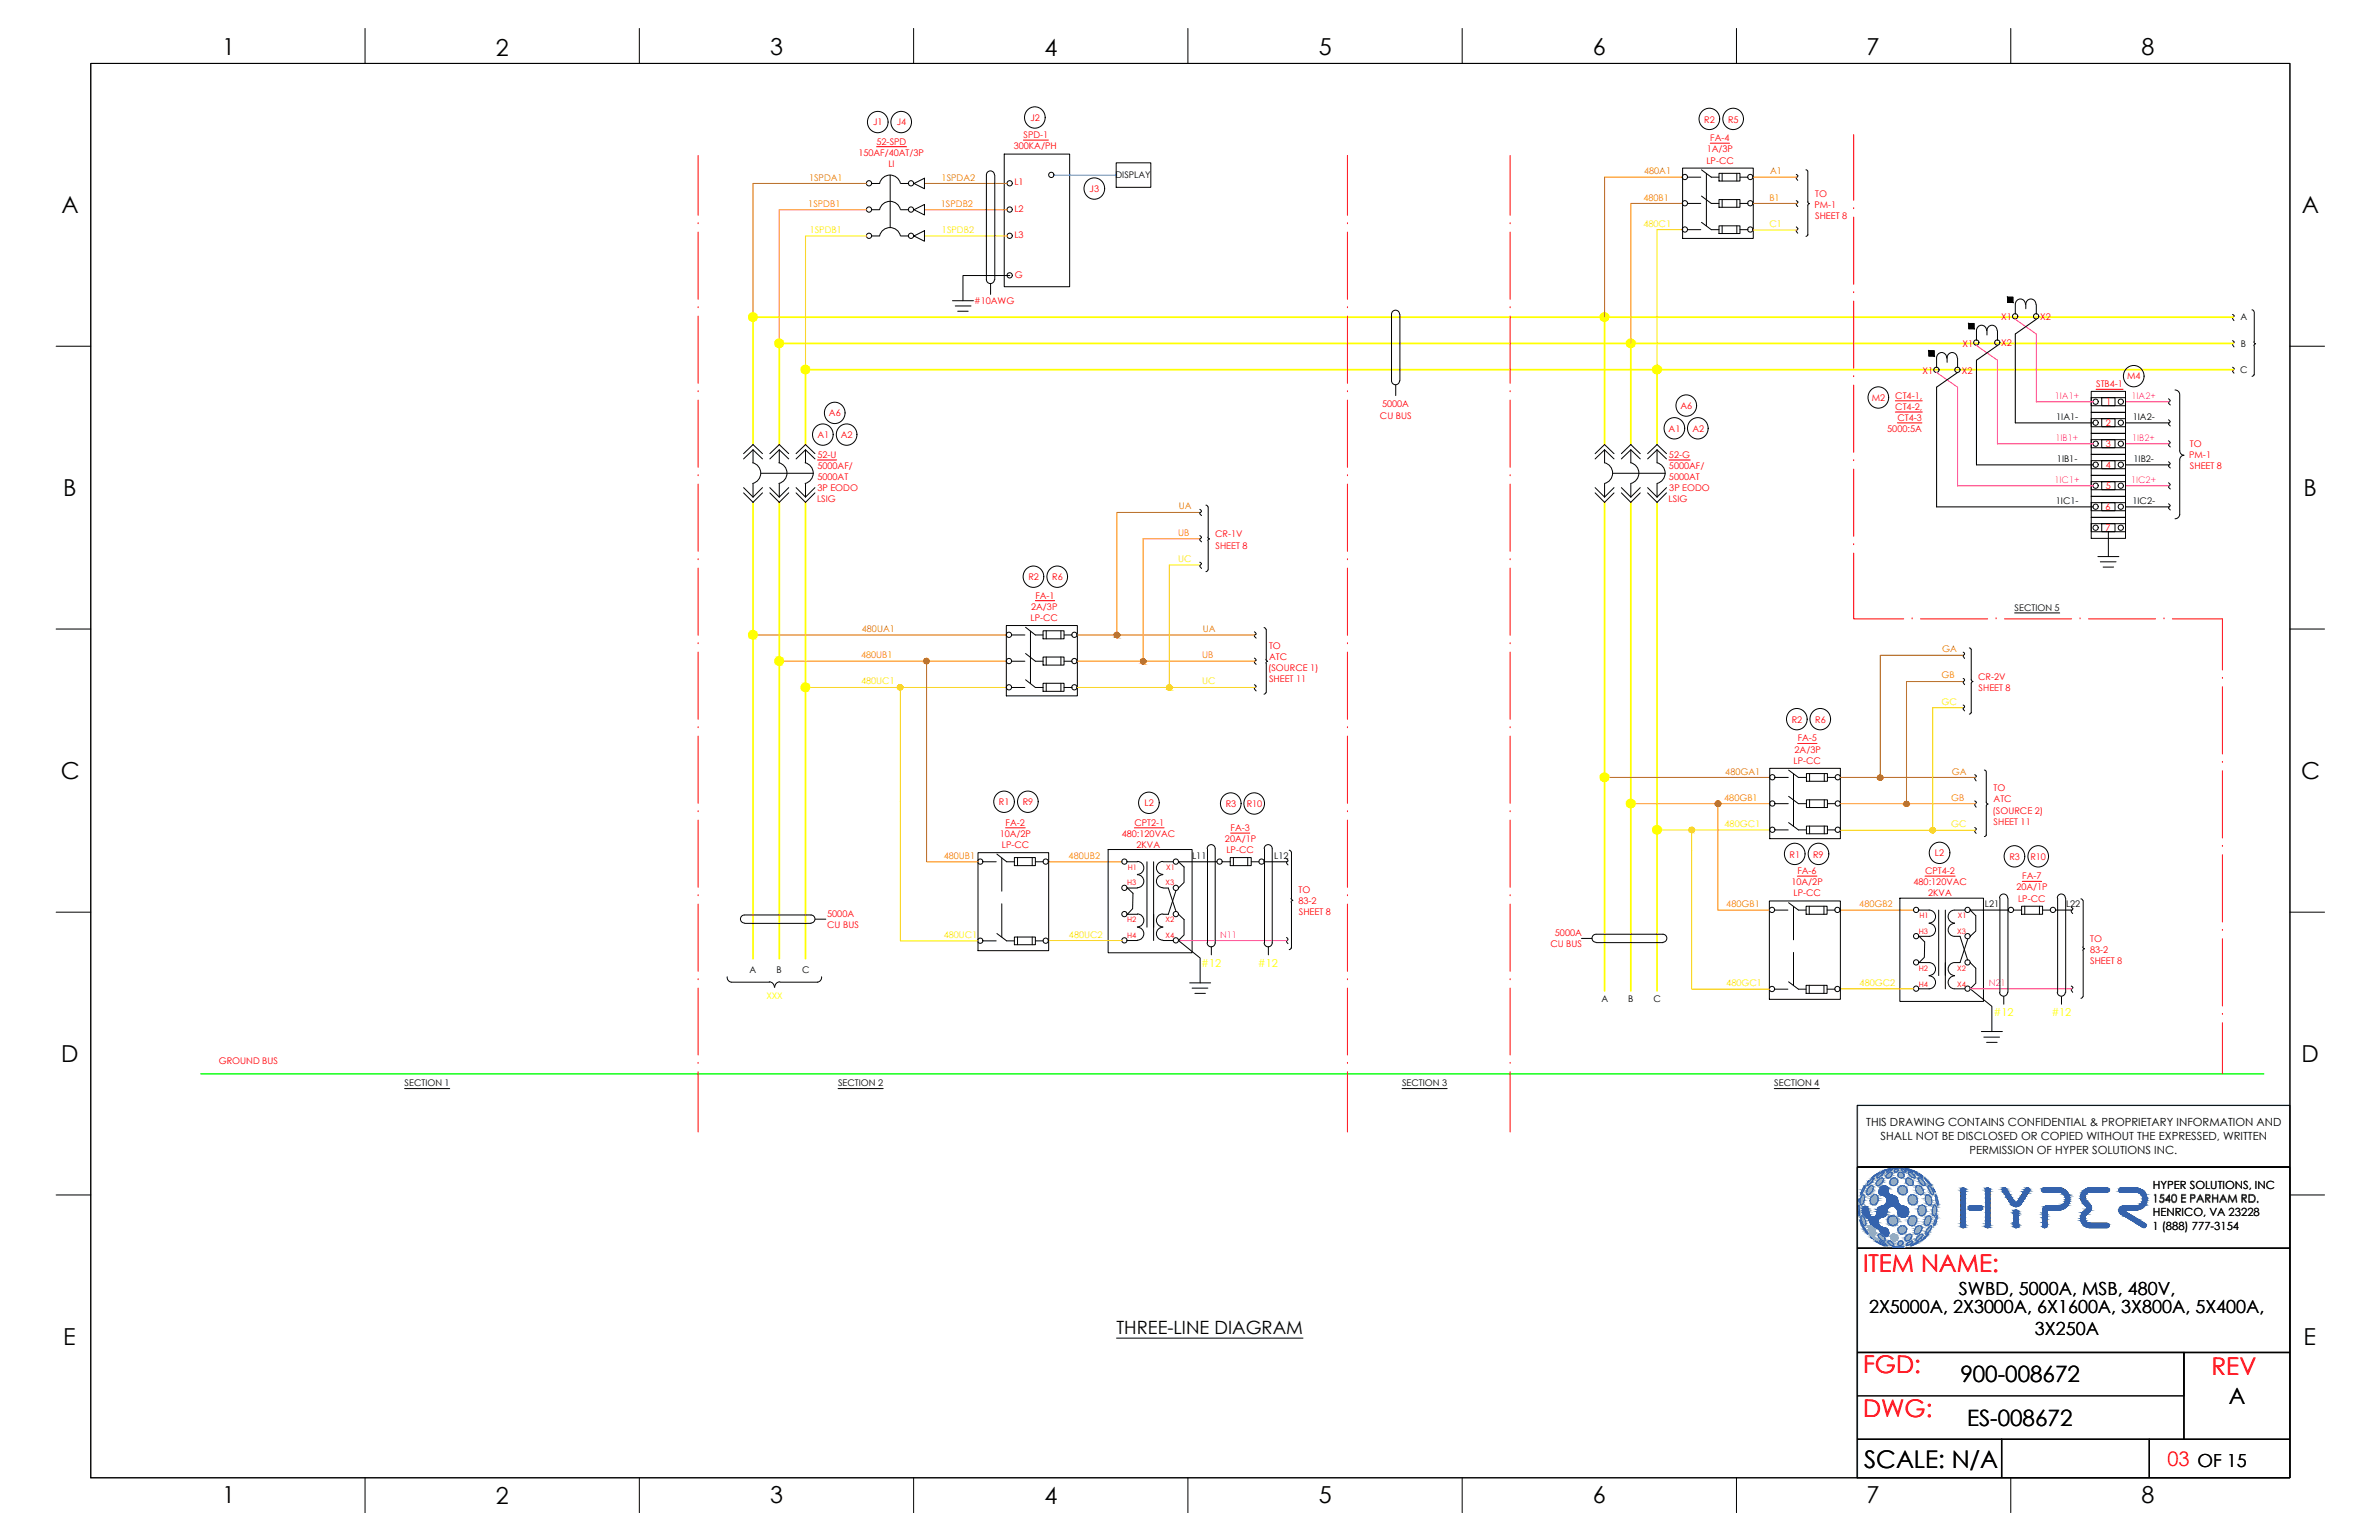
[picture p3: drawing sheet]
<svg xmlns="http://www.w3.org/2000/svg" width="432mm" height="279mm" viewBox="0 0 432 279" stroke-linecap="round" stroke-linejoin="round" font-family="sans-serif">
<defs><g id="words">
<g font-size="4.4" fill="#f00">
<text x="338.2" y="230.8">ITEM NAME:</text>
<text x="338.2" y="249.2">FGD:</text>
<text x="401.4" y="249.4">REV</text>
<text x="338.2" y="257.1">DWG:</text>
</g>
<text font-size="4.4" x="338.4" y="266.3">SCALE: N/A</text>
<g font-size="4.2">
<text x="40.4" y="10">1</text>
<text x="90" y="10.1">2</text>
<text x="139.8" y="10">3</text>
<text x="189.6" y="10.1">4</text>
<text x="239.4" y="10">5</text>
<text x="289.1" y="10">6</text>
<text x="338.8" y="10">7</text>
<text x="388.7" y="10">8</text>
<text x="11.1" y="38.7">A</text>
<text x="417.8" y="38.7">A</text>
<text x="11.5" y="90">B</text>
<text x="418.1" y="90">B</text>
<text x="11" y="141.3">C</text>
<text x="417.7" y="141.3">C</text>
<text x="11.1" y="192.7">D</text>
<text x="417.7" y="192.7">D</text>
<text x="11.5" y="244">E</text>
<text x="418.1" y="244">E</text>
<text x="40.4" y="272.7">1</text>
<text x="90" y="272.8">2</text>
<text x="139.8" y="272.7">3</text>
<text x="189.6" y="272.8">4</text>
<text x="239.4" y="272.7">5</text>
<text x="289.1" y="272.7">6</text>
<text x="338.8" y="272.7">7</text>
<text x="388.7" y="272.7">8</text>
</g>
<g font-size="4.1">
<text x="355.8" y="250.8">900-008672</text>
<text x="404.5" y="254.7">A</text>
<text x="357" y="258.6">ES-008672</text>
</g>
<text font-size="3.6" fill="#f00" x="393.4" y="266">03 OF 15</text>
<g font-size="3.3">
<text x="339.2" y="238.2">2X5000A, 2X3000A, 6X1600A, 3X800A, 5X400A,</text>
<text x="355.6" y="235">SWBD, 5000A, MSB, 480V,</text>
<text x="202.7" y="242.1">THREE-LINE DIAGRAM</text>
<text x="369.3" y="242.1">3X250A</text>
<text x="398.8" y="266.1">OF 15</text>
</g>
<g font-size="2" fill="#ff0">
<text x="218" y="175.4">#12</text>
<text x="228.3" y="175.4">#12</text>
<text x="361.9" y="184.4">#12</text>
<text x="372.3" y="184.4">#12</text>
</g>
<g font-size="2">
<text x="338.7" y="204.4">THIS DRAWING CONTAINS CONFIDENTIAL &amp; PROPRIETARY INFORMATION AND</text>
<text x="341.3" y="206.8">SHALL NOT BE DISCLOSED OR COPIED WITHOUT THE EXPRESSED, WRITTEN</text>
<text x="357.5" y="209.3">PERMISSION OF HYPER SOLUTIONS INC.</text>
<text x="390.7" y="215.7">HYPER SOLUTIONS, INC</text>
<text x="390.7" y="218.2">1540 E PARHAM RD.</text>
<text x="390.7" y="220.7">HENRICO, VA 23228</text>
<text x="390.7" y="223.2">1 (888) 777-3154</text>
</g>
<g font-size="1.7" fill="#f00">
<text x="158.5" y="22.7">J1</text>
<text x="162.8" y="22.7">J4</text>
<text x="187" y="21.9">J2</text>
<text x="309.3" y="22.2">R2</text>
<text x="313.7" y="22.2">R5</text>
<text x="155.8" y="28.3">150AF/40AT/3P</text>
<text x="159.1" y="26.3">52-SPD</text>
<text x="184" y="27.1">300KA/PH</text>
<text x="185.8" y="25">SPD-1</text>
<text x="309.7" y="29.7">LP-CC</text>
<text x="309.8" y="27.6">1A/3P</text>
<text x="310.4" y="25.6">FA-4</text>
<text x="161.3" y="30.3">LI</text>
<text x="184.1" y="33.6">L1</text>
<text x="197.8" y="34.8">J3</text>
<text x="329.5" y="35.7">TO</text>
<text x="184.1" y="38.4">L2</text>
<text x="329.3" y="37.7">PM-1</text>
<text x="329.5" y="39.7">SHEET 8</text>
<text x="184.1" y="43.2">L3</text>
<text x="184.2" y="50.4">G</text>
<text x="176.8" y="55.1">#10AWG</text>
<text x="363.2" y="58.1">X1</text>
<text x="370.3" y="58.1">X2</text>
<text x="356.2" y="62.9">X1</text>
<text x="363.2" y="62.8">X2</text>
<text x="349" y="67.8">X1</text>
<text x="356.1" y="67.8">X2</text>
<text x="380.5" y="70.2">STB4-1</text>
<text x="386.1" y="68.8">M4</text>
<text x="150.5" y="75.5">A6</text>
<text x="250.5" y="76">CU BUS</text>
<text x="250.9" y="73.9">5000A</text>
<text x="305" y="74.2">A6</text>
<text x="339.8" y="72.7">M2</text>
<text x="344" y="72.3">CT4-1,</text>
<text x="344" y="74.4">CT4-2,</text>
<text x="344.4" y="76.4">CT4-3</text>
<text x="382.2" y="77.3">2</text>
<text x="382.3" y="73.5">1</text>
<text x="148.4" y="83.1">52-U</text>
<text x="148.4" y="79.5">A1</text>
<text x="152.6" y="79.5">A2</text>
<text x="302.9" y="78.4">A1</text>
<text x="302.9" y="83.1">52-G</text>
<text x="307.2" y="78.4">A2</text>
<text x="342.5" y="78.4">5000:5A</text>
<text x="382.2" y="81.1">3</text>
<text x="397.3" y="83.1">PM-1</text>
<text x="397.5" y="81.1">TO</text>
<text x="148.4" y="85.1">5000AF/</text>
<text x="148.4" y="87.1">5000AT</text>
<text x="148.4" y="89.1">3P EODO</text>
<text x="302.9" y="85.1">5000AF/</text>
<text x="302.9" y="87.1">5000AT</text>
<text x="303" y="89.1">3P EODO</text>
<text x="382.2" y="84.9">4</text>
<text x="382.2" y="88.7">5</text>
<text x="397.5" y="85.1">SHEET 8</text>
<text x="148.3" y="91.1">LSIG</text>
<text x="302.9" y="91.1">LSIG</text>
<text x="382.2" y="92.5">6</text>
<text x="220.6" y="97.5">CR-1V</text>
<text x="220.6" y="99.5">SHEET 8</text>
<text x="382.2" y="96.3">7</text>
<text x="186.7" y="105.2">R2</text>
<text x="191" y="105.2">R6</text>
<text x="187" y="112.7">LP-CC</text>
<text x="187.2" y="110.6">2A/3P</text>
<text x="187.9" y="108.7">FA-1</text>
<text x="230.3" y="117.7">TO</text>
<text x="230.3" y="119.7">ATC</text>
<text x="230.2" y="121.7">(SOURCE 1)</text>
<text x="230.3" y="123.8">SHEET 11</text>
<text x="359.1" y="123.4">CR-2V</text>
<text x="359.1" y="125.4">SHEET 8</text>
<text x="325.2" y="131.1">R2</text>
<text x="329.5" y="131.1">R6</text>
<text x="325.7" y="136.5">2A/3P</text>
<text x="326.3" y="134.5">FA-5</text>
<text x="325.5" y="138.6">LP-CC</text>
<text x="361.9" y="143.6">TO</text>
<text x="181.3" y="146.1">R1</text>
<text x="182.5" y="149.8">FA-2</text>
<text x="185.6" y="146.1">R9</text>
<text x="205.9" y="149.8">CPT2-1</text>
<text x="207.7" y="146.3">L2</text>
<text x="222.5" y="146.4">R3</text>
<text x="226.3" y="146.4">R10</text>
<text x="361.7" y="147.7">(SOURCE 2)</text>
<text x="361.9" y="145.6">ATC</text>
<text x="361.9" y="149.6">SHEET 11</text>
<text x="181.4" y="151.8">10A/2P</text>
<text x="181.8" y="153.9">LP-CC</text>
<text x="203.6" y="151.8">480:120VAC</text>
<text x="206.3" y="153.9">2KVA</text>
<text x="222.3" y="152.8">20A/1P</text>
<text x="222.6" y="154.8">LP-CC</text>
<text x="223.4" y="150.8">FA-3</text>
<text x="324.8" y="155.6">R1</text>
<text x="329.1" y="155.6">R9</text>
<text x="351.2" y="155.3">L2</text>
<text x="325.1" y="160.6">10A/2P</text>
<text x="326.2" y="158.6">FA-6</text>
<text x="347.3" y="160.6">480:120VAC</text>
<text x="349.4" y="158.6">CPT4-2</text>
<text x="364.7" y="156">R3</text>
<text x="366" y="161.6">20A/1P</text>
<text x="367.1" y="159.5">FA-7</text>
<text x="368.5" y="156">R10</text>
<text x="150.1" y="166.4">5000A</text>
<text x="235.7" y="162.1">TO</text>
<text x="235.7" y="164">83-2</text>
<text x="235.7" y="166.1">SHEET 8</text>
<text x="325.5" y="162.6">LP-CC</text>
<text x="350" y="162.6">2KVA</text>
<text x="366.3" y="163.6">LP-CC</text>
<text x="150.1" y="168.4">CU BUS</text>
<text x="281.4" y="171.8">CU BUS</text>
<text x="282.2" y="169.8">5000A</text>
<text x="379.4" y="170.8">TO</text>
<text x="379.4" y="172.9">83-2</text>
<text x="379.4" y="174.9">SHEET 8</text>
<text x="39.7" y="193.1">GROUND BUS</text>
</g>
<g font-size="1.7" fill="#dd6e00">
<text x="146.8" y="32.8">1SPDA1</text>
<text x="170.9" y="32.8">1SPDA2</text>
<text x="298.4" y="31.6">480A1</text>
<text x="321.3" y="31.6">A1</text>
<text x="214" y="92.4">UA</text>
<text x="156.4" y="114.6">480UA1</text>
<text x="218.3" y="114.6">UA</text>
<text x="352.5" y="118.3">GA</text>
<text x="313.1" y="140.5">480GA1</text>
<text x="354.3" y="140.5">GA</text>
</g>
<g font-size="1.7">
<text x="202.5" y="32.3">DISPLAY</text>
<text x="406.7" y="58.1">A</text>
<text x="406.7" y="62.9">B</text>
<text x="406.6" y="67.6">C</text>
<text x="373.2" y="76.2">1IA1-</text>
<text x="387.1" y="76.2">1IA2-</text>
<text x="373.3" y="83.8">1IB1-</text>
<text x="387.3" y="83.8">1IB2-</text>
<text x="373.2" y="91.4">1IC1-</text>
<text x="387.1" y="91.4">1IC2-</text>
<text x="365.7" y="110.8">SECTION 5</text>
<text x="216.4" y="155.8">L11</text>
<text x="231.3" y="155.8">L12</text>
<text x="360.3" y="164.6">L21</text>
<text x="375" y="164.5">L22</text>
<text x="136" y="176.6">A</text>
<text x="140.9" y="176.6">B</text>
<text x="145.6" y="176.6">C</text>
<text x="290.7" y="181.9">A</text>
<text x="295.5" y="181.9">B</text>
<text x="300.1" y="181.9">C</text>
<text x="73.4" y="197.1">SECTION 1</text>
<text x="152.1" y="197.1">SECTION 2</text>
<text x="254.5" y="197.1">SECTION 3</text>
<text x="322" y="197.1">SECTION 4</text>
</g>
<g font-size="1.7" fill="#ff7f00">
<text x="146.7" y="37.5">1SPDB1</text>
<text x="170.8" y="37.5">1SPDB2</text>
<text x="298.3" y="36.4">480B1</text>
<text x="321.1" y="36.4">B1</text>
<text x="213.8" y="97.2">UB</text>
<text x="156.3" y="119.4">480UB1</text>
<text x="218.2" y="119.4">UB</text>
<text x="352.4" y="123.1">GB</text>
<text x="313" y="145.3">480GB1</text>
<text x="354.2" y="145.3">GB</text>
<text x="171.3" y="155.8">480UB1</text>
<text x="194" y="155.8">480UB2</text>
<text x="313.3" y="164.6">480GB1</text>
<text x="337.5" y="164.6">480GB2</text>
</g>
<g font-size="1.7" fill="#facd05">
<text x="298.3" y="41.2">480C1</text>
<text x="321.1" y="41.2">C1</text>
<text x="147" y="42.3">1SPDB1</text>
<text x="171" y="42.3">1SPDB2</text>
<text x="213.8" y="101.9">UC</text>
<text x="156.3" y="124.2">480UC1</text>
<text x="218.2" y="124.2">UC</text>
<text x="352.4" y="127.8">GC</text>
<text x="313" y="150.1">480GC1</text>
<text x="354.2" y="150.1">GC</text>
<text x="171.3" y="170.2">480UC1</text>
<text x="194" y="170.2">480UC2</text>
<text x="313.3" y="179">480GC1</text>
<text x="337.5" y="179">480GC2</text>
</g>
<g font-size="1.7" fill="#f0f">
<text x="373" y="72.3">1IA1+</text>
<text x="386.9" y="72.3">1IA2+</text>
<text x="373.1" y="80">1IB1+</text>
<text x="387" y="80">1IB2+</text>
<text x="372.9" y="87.6">1IC1+</text>
<text x="386.8" y="87.6">1IC2+</text>
<text x="221.5" y="170.2">N11</text>
<text x="361" y="179">N21</text>
</g>
<text font-size="1.6" fill="#ff0" x="139.1" y="181.2">XXX</text>
<g font-size="1.4" fill="#f00">
<text x="204.6" y="160.6">H3</text>
<text x="204.7" y="157.8">H1</text>
<text x="211.5" y="160.6">X3</text>
<text x="211.7" y="157.8">X1</text>
<text x="204.6" y="167.3">H2</text>
<text x="211.5" y="167.3">X2</text>
<text x="348.4" y="166.6">H1</text>
<text x="355.4" y="166.6">X1</text>
<text x="204.6" y="170.2">H4</text>
<text x="211.5" y="170.2">X4</text>
<text x="348.3" y="169.4">H3</text>
<text x="355.2" y="169.4">X3</text>
<text x="348.3" y="176.1">H2</text>
<text x="348.3" y="179">H4</text>
<text x="355.2" y="176.1">X2</text>
<text x="355.2" y="179">X4</text>
</g>
</g></defs>
<!-- layer: GRID -->
<path d="M415.6 200.5h-78.5v67.5" fill="none" stroke="#6ec1dd" stroke-width=".25"/>
<!-- layer: 0 -->
<g fill="none" stroke="#000" stroke-width=".18">
<path d="M16.5 11.5h399.1v256.6h-399.1zM66.3 5.2v6.3M116 5.2v6.3M165.8 5.2v6.3M215.6 5.2v6.3M265.4 5.2v6.3M315.2 5.2v6.3M365 5.2v6.3M158.3 38.1h1.4M158.3 33.3h1.4M159.7 38a1.94 1.94 0 0 1 1.8-1.5 1.94 1.94 0 0 1 1.9 1.5M159.7 33.2a1.94 1.94 0 0 1 1.8-1.4 1.94 1.94 0 0 1 1.9 1.4"/>
<path d="M161.6 31.8v9.5M163.5 38.1h1.4M163.5 33.3h1.4M165.9 33.3l1.9-1v1.9zM165.9 38.1l1.9-1v1.9zM179 31.7a.73 .73 0 0 1 .8-.7 .73 .73 0 0 1 .7 .7M179 31.8v18.9a.73 .73 0 0 0 .8 .7 .73 .73 0 0 0 .7-.7M180.6 31.8v19M182.3 28h11.8v24h-11.8zM305.4 30.5h12.8v12.8h-12.8zM306.4 32.1h2.3M306.4 36.9h2.3"/>
<path d="M308.8 30.8l1.8 1.3h1.4M308.8 35.6l1.8 1.3h1.4M309.7 31.5v9.5M312 31.4h3.8v1.4h-3.8zM312 36.2h3.8v1.4h-3.8zM312.6 31.4v1.4M312.6 36.2v1.4M315.2 31.4v1.4M315.2 36.2v1.4M315.8 32.1h1.5M315.8 36.9h1.5M326 31.6l.4 .3-.4 .4 .3 .4"/>
<path d="M326 36.4l.4 .3-.4 .3 .3 .5M327.8 30.8l.3 .3M328.1 36.6l.3 .4M328.1 31.2v5.5M328.1 37.3v5.3M328.4 36.9l-.3 .4M158.3 42.8h1.4M159.7 42.8a1.94 1.94 0 0 1 1.8-1.5 1.94 1.94 0 0 1 1.9 1.5M163.5 42.8h1.4M165.9 42.8l1.9-.9v1.9zM172.9 54.6h3.8M173.4 55.5h2.8"/>
<path d="M173.8 56.5h1.9M179.8 51.5v1.9M183.3 50h-8.5v4.6M252.6 57a.73 .73 0 0 1 .7-.7 .73 .73 0 0 1 .7 .7M252.6 57v12.1M254.1 57v12.1M306.4 41.7h2.3M308.8 40.3l1.8 1.4h1.4M312 41h3.8v1.4h-3.8zM312.6 41v1.4M315.2 41v1.4M315.8 41.7h1.5"/>
<path d="M326 41.2l.4 .3-.4 .4 .3 .4M328.1 42.6l-.3 .3M357.3 58.7h1v.9h-1zM358.7 60a.92 .92 0 0 1 1-1 .92 .92 0 0 1 .9 1M360.6 60a.92 .92 0 0 1 1-1 .92 .92 0 0 1 .9 1M364.4 53.9h.9v1h-.9zM365.8 55.2a.92 .92 0 0 1 .9-1 .92 .92 0 0 1 .9 1M365.8 55.3v1.7M367.7 55.3v.7M367.7 55.2a.92 .92 0 0 1 .9-1 .92 .92 0 0 1 .9 1M369.6 55.3v1.7M405.2 57l.3 .3-.3 .4 .3 .5"/>
<path d="M408.7 56.2l.4 .3M409.2 56.6v5.5M10.2 62.8h6.3M252.6 69.1a.73 .73 0 0 0 .7 .7 .73 .73 0 0 0 .7-.7M253.3 69.9v1.9M350.1 63.6h1v1h-1zM351.5 64.9a.92 .92 0 0 1 .9-.9 .92 .92 0 0 1 .9 .9M351.5 65v1.6M353.4 65v.7M353.4 64.9a.92 .92 0 0 1 .9-.9 .92 .92 0 0 1 .9 .9M355.3 65v1.6M358.7 60v1.7"/>
<path d="M360.6 60v.8M362.5 60v1.7M379.6 72.2h6.2v1.4h-6.2zM379.6 71h6.2v3.8h-6.2zM379.6 76h6.2v1.4h-6.2zM379.6 74.8h6.2v3.8h-6.2zM379.6 79.8h6.2v1.4h-6.2zM379.6 78.6h6.2v3.8h-6.2zM381.5 72.2h2.4v1.4h-2.4zM381.5 76h2.4v1.4h-2.4zM381.5 79.8h2.4v1.4h-2.4zM393.6 72.3l.3 .4-.3 .5 .3 .3"/>
<path d="M393.6 76.2l.3 .3-.3 .5 .3 .3M393.6 80l.3 .3-.3 .5 .3 .3M394.8 70.8a.86 .86 0 0 1 .8 .7M395.6 71.6v10.2M405.2 61.8l.3 .3-.3 .3 .3 .5M405.2 66.6l.3 .3-.3 .4 .3 .4M409.1 68l-.4 .3M409.1 62l.3 .4M409.2 62.8v5.2M409.4 62.4l-.3 .3M415.6 62.8h6.3M135 89.4l1.7 1.7 1.7-1.7"/>
<path d="M135 88.5l1.7 1.7M135 82.3l1.7-1.6 1.7 1.6M136.6 84a1.94 1.94 0 0 1 1.5 1.8 1.94 1.94 0 0 1-1.5 1.9M136.7 81.6v2.4M136.7 87.8v2.4M136.7 81.6l-1.7 1.7M136.7 81.6l1.7 1.7M138.1 85.9h9.6M138.4 88.5l-1.7 1.7M139.7 89.4l1.7 1.7 1.8-1.7M139.7 88.5l1.7 1.7M139.7 82.3l1.7-1.6 1.8 1.6"/>
<path d="M141.4 84a1.94 1.94 0 0 1 1.4 1.8 1.94 1.94 0 0 1-1.4 1.9M141.4 81.6v2.4M141.4 87.8v2.4M141.4 81.6l-1.7 1.7M141.4 81.6l1.8 1.7M143.2 88.5l-1.8 1.7M144.5 89.4l1.7 1.7 1.7-1.7M144.5 88.5l1.7 1.7M144.5 82.3l1.7-1.6 1.7 1.6M146.1 84a1.94 1.94 0 0 1 1.5 1.8 1.94 1.94 0 0 1-1.5 1.9M146.2 81.6v2.4M146.2 87.8v2.4"/>
<path d="M146.2 81.6l-1.7 1.7M146.2 81.6l1.7 1.7M147.9 88.5l-1.7 1.7M217.8 92.4l.3 .3-.3 .3v.2l.3 .3M217.8 97.2l.3 .3-.3 .3v.2l.3 .3M218.9 91.6l.3 .4M219.2 97.5l.3 .3M219.3 92v5.5M219.3 98.1v5.3M219.5 97.7l-.3 .4M289.5 89.4l1.7 1.7 1.8-1.7M289.5 88.5l1.7 1.7"/>
<path d="M289.5 82.3l1.7-1.6 1.8 1.6M291.2 81.6v2.4a1.94 1.94 0 0 1 1.5 1.8 1.94 1.94 0 0 1-1.5 1.9M291.2 87.8v2.4M291.2 81.6l-1.7 1.7M291.2 81.6l1.8 1.7M292.7 85.9h9.6M293 88.5l-1.8 1.7M294.3 89.4l1.7 1.7 1.7-1.7M294.3 88.5l1.7 1.7M294.3 82.3l1.7-1.6 1.7 1.6M296 81.6v2.4a1.94 1.94 0 0 1 1.5 1.8 1.94 1.94 0 0 1-1.5 1.9M296 87.8v2.4"/>
<path d="M296 81.6l-1.7 1.7M296 81.6l1.7 1.7M297.7 88.5l-1.7 1.7M299 89.4l1.8 1.7 1.7-1.7M299 88.5l1.8 1.7M299 82.3l1.8-1.6 1.7 1.6M300.8 81.6v2.4a1.94 1.94 0 0 1 1.4 1.8 1.94 1.94 0 0 1-1.4 1.9M300.8 87.8v2.4M300.8 81.6l-1.8 1.7M300.8 81.6l1.7 1.7M302.5 88.5l-1.7 1.7M379.6 83.6h6.2v1.4h-6.2z"/>
<path d="M379.6 82.4h6.2v3.8h-6.2zM379.6 87.4h6.2v1.5h-6.2zM379.6 86.2h6.2v3.9h-6.2zM379.6 91.2h6.2v1.5h-6.2zM379.6 90.1h6.2v3.8h-6.2zM379.6 95h6.2v1.5h-6.2zM379.6 93.9h6.2v3.8h-6.2zM381.5 83.6h2.4v1.4h-2.4zM381.5 87.4h2.4v1.5h-2.4zM381.5 91.2h2.4v1.5h-2.4zM381.5 95h2.4v1.5h-2.4zM382.7 96.5v4.5"/>
<path d="M393.6 83.8l.3 .3-.3 .5 .3 .3M393.6 87.6l.3 .3-.3 .5 .3 .3M393.6 91.4l.3 .3-.3 .5 .3 .3M395.6 93.4a.86 .86 0 0 1-.8 .7M395.6 81.8a.86 .86 0 0 0 .8 .8M395.6 83.5v9.9M396.4 82.6a.86 .86 0 0 0-.8 .8M10.2 114.1h6.3M182.7 113.5h12.8v12.8h-12.8zM183.7 115.2h2.3M183.7 120h2.3M186.1 113.8l1.8 1.4h1.4"/>
<path d="M186.1 118.6l1.8 1.4h1.4M187 114.5v9.5M189.3 114.4h3.8v1.5h-3.8zM189.3 119.2h3.8v1.5h-3.8zM189.9 114.4v1.5M189.9 119.2v1.5M192.6 114.4v1.5M192.6 119.2v1.5M193.1 115.2h1.5M193.1 120h1.5M217.8 102l.3 .2-.3 .4 .3 .5M219.2 103.4l-.3 .3"/>
<path d="M227.7 114.6l.3 .3-.3 .4v.2l.3 .3M227.7 119.4l.3 .3-.3 .3v.2l.3 .3M229.4 113.9l.4 .3M229.8 119.6l.3 .4-.3 .3M229.8 114.2v5.4M356.3 118.3l.3 .3-.3 .3 .3 .6M357.4 117.6l.4 .3M357.8 117.9v5.4M365.7 111.2h8.2M380.8 101h3.8M381.2 101.9h2.9M381.7 102.9h1.9"/>
<path d="M415.6 114.1h6.3M183.7 124.7h2.3M186.1 123.3l1.8 1.4h1.4M189.3 124h3.8v1.4h-3.8zM189.9 124v1.4M192.6 124v1.4M193.1 124.7h1.5M227.7 124.2l.3 .3-.3 .4 .3 .5M229.8 125.6l-.4 .3M229.8 120.3v5.3M321.2 139.4h12.8v12.8h-12.8zM324.6 139.7l1.8 1.3h1.5"/>
<path d="M356.3 123.1l.3 .2-.3 .4 .3 .5M356.3 127.9l.3 .3-.3 .3 .3 .5M357.8 129.2l-.4 .4M357.8 123.3l.3 .4-.3 .3v5.3M360.2 139.7l.3 .3M177.5 154.7h12.8v17.8h-12.8zM178.5 156.4h2.3M180.9 155l1.8 1.4h1.4M181.8 155.7v6M184.1 155.6h3.8v1.4h-3.8zM184.7 155.6v1.4M187.4 155.6v1.4"/>
<path d="M187.9 156.4h1.5M201.1 154.1h15.3v18.8h-15.3zM204.6 156.4h1.9M206.4 158.7a1.17 1.17 0 0 1 1.2 1.2 1.17 1.17 0 0 1-1.2 1.2M206.4 156.3a1.17 1.17 0 0 1 1.2 1.2 1.17 1.17 0 0 1-1.2 1.1M211.1 158.7a1.17 1.17 0 0 0-1.2 1.2 1.17 1.17 0 0 0 1.2 1.2M211.1 156.3a1.17 1.17 0 0 0-1.2 1.2 1.17 1.17 0 0 0 1.2 1.1M211.1 156.4h1.8M213.9 156.4l1 .9v2.8l-1 1M219.1 154a.73 .73 0 0 1 .7-.8 .73 .73 0 0 1 .8 .8M219.2 154v17.1M220.6 154v17.1a.73 .73 0 0 1-.8 .7 .73 .73 0 0 1-.7-.7"/>
<path d="M221.8 156.4h1.5M223.3 155.6h3.8v1.4h-3.8zM223.9 155.6v1.4M226.5 155.6v1.4M227.1 156.4h1.4M229.5 154a.73 .73 0 0 1 .7-.8 .73 .73 0 0 1 .7 .8M229.5 154v17.1M230.9 154v17.1a.73 .73 0 0 1-.7 .7 .73 .73 0 0 1-.7-.7M233.5 155.8l.3 .3-.3 .4 .3 .4M234 154.3l.3 .3M234.4 154.6v8.4M322.2 141h2.4"/>
<path d="M322.2 145.8h2.4M322.2 150.6h2.4M324.6 144.5l1.8 1.3h1.5M324.6 149.2l1.8 1.4h1.5M325.5 140.4v9.5M327.9 140.3h3.8v1.4h-3.8zM327.9 145.1h3.8v1.4h-3.8zM327.9 149.9h3.8v1.4h-3.8zM328.5 140.3v1.4M328.5 145.1v1.4M328.5 149.9v1.4M331.1 140.3v1.4"/>
<path d="M331.1 145.1v1.4M331.1 149.9v1.4M331.7 141h1.4M331.7 145.8h1.4M331.7 150.6h1.4M358.4 140.5l.3 .3-.3 .4 .3 .5M358.4 145.3l.3 .3-.3 .3 .3 .5M358.4 150.1l.3 .3-.3 .4 .3 .4M360.5 151.5l-.3 .3M360.5 145.5l.3 .4-.3 .3M360.5 140.1v5.5M360.5 146.3v5.2"/>
<path d="M10.2 165.5h6.3M135.1 166a.73 .73 0 0 0-.7 .7 .73 .73 0 0 0 .7 .8M135.2 166h12a.73 .73 0 0 1 .7 .7 .73 .73 0 0 1-.7 .8M135.2 167.5h12M148 166.8h1.9M178.5 170.7h2.3M180.9 169.4l1.8 1.3h1.4M181.8 164v6M184.1 170h3.8v1.4h-3.8zM184.7 170v1.4M187.4 170v1.4M187.9 170.7h1.5"/>
<path d="M204.6 170.6h1.9M206.4 168.2a1.17 1.17 0 0 1 1.2 1.2 1.17 1.17 0 0 1-1.2 1.2M206.4 165.8a1.17 1.17 0 0 1 1.2 1.2 1.17 1.17 0 0 1-1.2 1.2M206.5 161.1h-1.9l1 1v2.8l-1 1h1.9M211.1 168.2a1.17 1.17 0 0 0-1.2 1.2 1.17 1.17 0 0 0 1.2 1.2M211.1 165.8a1.17 1.17 0 0 0-1.2 1.2 1.17 1.17 0 0 0 1.2 1.2M211.1 170.6h1.8M211.1 161.1h1l1.4 4.3M213.5 161.6l-1.4 4.3h-1M213.9 165.9l1 .9v2.8l-1 1 3.9 3.2v4.5M215.9 178.3h3.8M216.4 179.3h2.8"/>
<path d="M219.9 171.8v1.4M230.2 171.8v1.4M233.5 170.1l.3 .3-.3 .4 .3 .4M234.3 172l-.3 .3M234.3 163l.4 .3-.4 .4M234.4 163.7v8.3M287 170.3h2M289.7 169.5a.73 .73 0 0 0-.7 .7 .73 .73 0 0 0 .7 .8M289.7 169.5h12.1M289.7 171h12.1M301.8 169.5a.73 .73 0 0 1 .7 .7 .73 .73 0 0 1-.7 .8M321.1 163.5h12.9v17.8h-12.9z"/>
<path d="M322.1 165.1h2.4M322.2 179.5h2.3M324.6 163.8l1.8 1.3h1.4M324.6 178.1l1.8 1.4h1.4M325.5 164.5v6M325.5 172.8v6M327.8 164.4h3.8v1.5h-3.8zM327.8 178.8h3.8v1.4h-3.8zM328.4 164.4v1.5M328.4 178.8v1.4M331.1 164.4v1.5M331.1 178.8v1.4"/>
<path d="M331.6 165.1h1.5M331.6 179.5h1.5M344.8 163h15.2v18.7h-15.2zM348.3 179.4h1.9M348.3 165.1h1.9M350.1 167.5a1.17 1.17 0 0 1 1.2 1.2 1.17 1.17 0 0 1-1.2 1.2M350.1 165.1a1.17 1.17 0 0 1 1.2 1.2 1.17 1.17 0 0 1-1.2 1.2M350.1 177.1a1.17 1.17 0 0 1 1.2 1.1 1.17 1.17 0 0 1-1.2 1.2M350.1 174.6a1.17 1.17 0 0 1 1.2 1.2 1.17 1.17 0 0 1-1.2 1.2M350.2 169.9h-1.9l1 1v2.8l-1 .9h1.9M354.8 167.5a1.17 1.17 0 0 0-1.2 1.2 1.17 1.17 0 0 0 1.2 1.2M354.8 165.1a1.17 1.17 0 0 0-1.2 1.2 1.17 1.17 0 0 0 1.2 1.2"/>
<path d="M354.8 177.1a1.17 1.17 0 0 0-1.2 1.1 1.17 1.17 0 0 0 1.2 1.2M354.8 174.6a1.17 1.17 0 0 0-1.2 1.2 1.17 1.17 0 0 0 1.2 1.2M354.8 179.4h1.8M354.8 165.1h1.8M354.8 169.9h1l1.4 4.3M357.2 170.4l-1.4 4.2h-1M357.6 174.6l1 1.1v2.7l-1 1 3.9 3.2v4.5M357.6 165.1l1 1v2.8l-1 1M362.9 162.9a.73 .73 0 0 1 .8-.7 .73 .73 0 0 1 .7 .7M363 163v17M364.5 163v17M365.5 165.1h1.4"/>
<path d="M366.9 164.4h3.8v1.5h-3.8zM367.5 164.4v1.5M370.2 164.4v1.5M370.7 165.1h1.5M373.4 162.9a.73 .73 0 0 1 .7-.7 .73 .73 0 0 1 .8 .7M373.5 163v17M374.9 163v17M375.9 164.6l.4 .3-.4 .3 .3 .5M375.9 178.9l.4 .2-.4 .4 .3 .5M377.7 163.1l.3 .3M378 171.8l.4 .4M378.1 163.4v8.4"/>
<path d="M378.1 172.5v8.3M378.4 172.1l-.4 .3M415.6 165.5h6.3M73.4 197.5h8.2M152.1 197.5h8.2M216.9 180.2h1.9M254.5 197.5h8.2M322 197.5h8.2M359.6 187.1h3.8M360.1 188.2h2.8M360.6 189.1h1.9M362.9 180a.73 .73 0 0 0 .8 .7 .73 .73 0 0 0 .7-.7"/>
<path d="M363.7 180.8v1.4M373.4 180a.73 .73 0 0 0 .7 .7 .73 .73 0 0 0 .8-.7M374.2 180.8v1.4M378 180.8l-.3 .3M10.2 216.8h6.3M337.1 211.7h78.5M415.6 216.8h6.3M337.1 245.4h59.3v7.9h-59.3M66.3 268.1v6.4M116 268.1v6.4M165.8 268.1v6.4M215.6 268.1v6.4"/>
<path d="M265.4 268.1v6.4M315.2 268.1v6.4M365 268.1v6.4"/>
<circle cx="157.7" cy="38" r=".48"/>
<circle cx="157.7" cy="33.3" r=".48"/>
<circle cx="165.4" cy="33.3" r=".48"/>
<circle cx="165.4" cy="38" r=".48"/>
<circle cx="183.3" cy="38" r=".48"/>
<circle cx="183.3" cy="33.3" r=".48"/>
<circle cx="190.8" cy="31.7" r=".48"/>
<circle cx="305.8" cy="32.1" r=".48"/>
<circle cx="305.8" cy="36.9" r=".48"/>
<circle cx="317.7" cy="32.1" r=".48"/>
<circle cx="317.7" cy="36.9" r=".48"/>
<circle cx="157.7" cy="42.8" r=".48"/>
<circle cx="165.4" cy="42.8" r=".48"/>
<circle cx="183.3" cy="42.8" r=".48"/>
<circle cx="183.3" cy="50" r=".48"/>
<circle cx="305.8" cy="41.6" r=".48"/>
<circle cx="317.7" cy="41.6" r=".48"/>
<circle cx="365.8" cy="57.4" r=".48"/>
<circle cx="369.6" cy="57.4" r=".48"/>
<circle cx="151.5" cy="74.9" r="1.91"/>
<circle cx="306" cy="73.6" r="1.91"/>
<circle cx="351.5" cy="67.1" r=".48"/>
<circle cx="355.3" cy="67.1" r=".48"/>
<circle cx="358.7" cy="62.1" r=".48"/>
<circle cx="362.5" cy="62.1" r=".48"/>
<circle cx="380.4" cy="76.7" r=".48"/>
<circle cx="380.4" cy="72.9" r=".48"/>
<circle cx="384.9" cy="76.7" r=".48"/>
<circle cx="384.9" cy="72.9" r=".48"/>
<circle cx="380.4" cy="95.7" r=".48"/>
<circle cx="380.4" cy="91.9" r=".48"/>
<circle cx="380.4" cy="88.1" r=".48"/>
<circle cx="380.4" cy="84.3" r=".48"/>
<circle cx="380.4" cy="80.5" r=".48"/>
<circle cx="384.9" cy="95.7" r=".48"/>
<circle cx="384.9" cy="88.1" r=".48"/>
<circle cx="384.9" cy="91.9" r=".48"/>
<circle cx="384.9" cy="84.3" r=".48"/>
<circle cx="384.9" cy="80.5" r=".48"/>
<circle cx="183.1" cy="115.2" r=".48"/>
<circle cx="183.1" cy="119.9" r=".48"/>
<circle cx="195" cy="115.2" r=".48"/>
<circle cx="195" cy="119.9" r=".48"/>
<circle cx="183.1" cy="124.7" r=".48"/>
<circle cx="195" cy="124.7" r=".48"/>
<circle cx="177.9" cy="156.3" r=".48"/>
<circle cx="189.8" cy="156.3" r=".48"/>
<circle cx="204.1" cy="156.3" r=".48"/>
<circle cx="213.4" cy="156.3" r=".48"/>
<circle cx="221.4" cy="156.3" r=".48"/>
<circle cx="229" cy="156.3" r=".48"/>
<circle cx="321.7" cy="141" r=".48"/>
<circle cx="321.7" cy="150.5" r=".48"/>
<circle cx="321.7" cy="145.8" r=".48"/>
<circle cx="333.6" cy="150.5" r=".48"/>
<circle cx="333.6" cy="141" r=".48"/>
<circle cx="333.6" cy="145.8" r=".48"/>
<circle cx="177.9" cy="170.7" r=".48"/>
<circle cx="189.8" cy="170.7" r=".48"/>
<circle cx="204.1" cy="165.8" r=".48"/>
<circle cx="204.1" cy="161.1" r=".48"/>
<circle cx="204.1" cy="170.6" r=".48"/>
<circle cx="213.4" cy="170.6" r=".48"/>
<circle cx="213.4" cy="161.1" r=".48"/>
<circle cx="213.4" cy="165.8" r=".48"/>
<circle cx="321.6" cy="165.1" r=".48"/>
<circle cx="321.6" cy="179.4" r=".48"/>
<circle cx="333.5" cy="165.1" r=".48"/>
<circle cx="333.5" cy="179.4" r=".48"/>
<circle cx="347.8" cy="169.8" r=".48"/>
<circle cx="347.8" cy="165.1" r=".48"/>
<circle cx="347.8" cy="179.4" r=".48"/>
<circle cx="347.8" cy="174.6" r=".48"/>
<circle cx="357.1" cy="165.1" r=".48"/>
<circle cx="357.1" cy="179.4" r=".48"/>
<circle cx="357.1" cy="174.6" r=".48"/>
<circle cx="357.1" cy="169.8" r=".48"/>
<circle cx="365" cy="165.1" r=".48"/>
<circle cx="372.6" cy="165.1" r=".48"/>
</g>
<!-- layer: BUS -->
<g fill="none" stroke="#ff0" stroke-width=".32">
<path d="M136.7 58.2v22.5M136.7 57.5h268.6M291.2 58.2v22.5M141.4 63v17.7M141.4 62.3h263.9M146.2 67.8v12.9M146.2 67.1h259.1M296 63v17.7M300.8 67.8v12.9M136.7 91.1v82.8M141.4 91.1v82.8M146.2 91.1v82.8"/>
<path d="M291.2 91.1v88.7M296 91.1v88.7M300.8 91.1v88.7"/>
<circle cx="136.6" cy="57.5" r=".73"/>
<circle cx="291.2" cy="57.5" r=".73"/>
<circle cx="141.4" cy="62.3" r=".73"/>
<circle cx="146.2" cy="67" r=".73"/>
<circle cx="296" cy="62.3" r=".73"/>
<circle cx="300.7" cy="67" r=".73"/>
<circle cx="136.6" cy="115.2" r=".73"/>
<circle cx="141.4" cy="119.9" r=".73"/>
<circle cx="146.2" cy="124.7" r=".73"/>
<circle cx="291.2" cy="141" r=".73"/>
<circle cx="296" cy="145.8" r=".73"/>
<circle cx="300.7" cy="150.5" r=".73"/>
</g>
<!-- layer: TEXT -->
<g fill="none" stroke="#f00" stroke-width=".18">
<path d="M159.1 26.6h5.5M185.8 25.4h4.5M310.4 26h3.5M344 72.7h4.9M344 74.8h4.9M344.4 76.7h4.4M380.5 70.6h4.8M148.4 83.5h3.5M302.9 83.5h3.9M187.9 109h3.5M326.3 134.9h3.5M182.5 150.2h3.6"/>
<path d="M205.9 150.2h5.4M223.4 151.1h3.5M326.2 159h3.6M349.4 159h5.5M367.1 159.9h3.5"/>
</g>
<!-- layer: GROUND -->
<path d="M36.5 194.8h374.4" fill="none" stroke="#0f0" stroke-width=".25"/>
<!-- layer: BUS -->
<g fill="#ff0" stroke="#ff0" stroke-width=".18">
<path d="M291.2 56.8h.2zM291 56.8h.4z"/>
<path d="M291 56.8l.6 .1zM290.9 56.9h.7z"/>
<path d="M290.9 56.9l.8 .1zM290.8 57h.9z"/>
<path d="M290.8 57l.9 .1v-.1zM290.8 57l.9 .1h-1z"/>
<path d="M290.7 57.1l1.2 .1zM290.6 57.2h1.3z"/>
<path d="M290.6 57.2l1.3 .1v-.1zM290.6 57.2l1.3 .1h-1.3z"/>
<path d="M290.6 57.3l1.3 .1v-.1zM290.6 57.3l1.3 .1h-1.4z"/>
<path d="M290.5 57.4l1.4 .1v-.1zM290.5 57.4l1.4 .1h-1.4z"/>
<path d="M290.5 57.5l1.4 .2v-.2zM290.5 57.5l1.4 .2h-1.4z"/>
<path d="M290.5 57.7l1.4 .1v-.1zM290.5 57.7l1.4 .1h-1.3z"/>
<path d="M290.6 57.8l1.3 .1v-.1zM290.6 57.8l1.3 .1h-1.3z"/>
<path d="M290.6 57.9l1.1 .2 .2-.2zM290.6 57.9l1.1 .2h-1z"/>
<path d="M290.7 58.1h1zM290.7 58.1h1z"/>
<path d="M290.8 58.1h.9zM290.8 58.1l.8 .1z"/>
<path d="M290.9 58.2h.7zM290.9 58.2h.5z"/>
<path d="M291 58.2h.4zM291 58.2h.3z"/>
<path d="M295.9 61.6h.3zM295.8 61.6h.4z"/>
<path d="M295.8 61.6l.5 .1zM295.7 61.7h.6z"/>
<path d="M295.7 61.7h.7zM295.6 61.7h.8z"/>
<path d="M295.6 61.7l.9 .2-.1-.2zM295.6 61.7l.9 .2h-1z"/>
<path d="M295.5 61.9h1.1zM295.4 61.9h1.2z"/>
<path d="M295.4 61.9l1.3 .2-.1-.2zM295.4 61.9l1.3 .2h-1.3z"/>
<path d="M295.4 62.1l1.3 .1v-.1zM295.4 62.1l1.3 .1h-1.4z"/>
<path d="M295.3 62.2l1.4 .1v-.1zM295.3 62.2l1.4 .1h-1.4z"/>
<path d="M295.3 62.3l1.4 .1v-.1zM295.3 62.3l1.4 .1h-1.4z"/>
<path d="M295.3 62.4l1.4 .2v-.2zM295.3 62.4l1.4 .2h-1.3z"/>
<path d="M295.4 62.6l1.2 .1 .1-.1zM295.4 62.6l1.2 .1h-1.2z"/>
<path d="M295.4 62.7l1.1 .1 .1-.1zM295.4 62.7l1.1 .1h-1z"/>
<path d="M295.5 62.8h1zM295.5 62.8l.9 .1z"/>
<path d="M295.6 62.9h.8zM295.6 62.9h.7z"/>
<path d="M295.7 62.9h.6zM295.7 62.9l.5 .1z"/>
<path d="M295.8 63h.4zM295.8 63h.3z"/>
<path d="M300.7 66.4h.3zM300.6 66.4h.4z"/>
<path d="M300.6 66.4h.5zM300.4 66.4h.7z"/>
<path d="M300.4 66.4l.8 .1zM300.3 66.5h.9z"/>
<path d="M300.3 66.5l1 .1-.1-.1zM300.3 66.5l1 .1h-1z"/>
<path d="M300.3 66.6l1.1 .1zM300.1 66.7h1.3z"/>
<path d="M300.1 66.7l1.4 .1-.1-.1zM300.1 66.7l1.4 .1h-1.4z"/>
<path d="M300.1 66.8l1.4 .1v-.1zM300.1 66.8l1.4 .1h-1.4z"/>
<path d="M300.1 66.9l1.4 .2v-.2zM300.1 66.9l1.4 .2h-1.4z"/>
<path d="M300.1 67.1l1.4 .1v-.1zM300.1 67.1l1.4 .1h-1.4z"/>
<path d="M300.1 67.2l1.4 .1v-.1zM300.1 67.2l1.4 .1h-1.4z"/>
<path d="M300.1 67.3l1.3 .2 .1-.2zM300.1 67.3l1.3 .2h-1.3z"/>
<path d="M300.1 67.5l1.2 .1 .1-.1zM300.1 67.5l1.2 .1h-1z"/>
<path d="M300.3 67.6h1zM300.3 67.6h.9z"/>
<path d="M300.3 67.6h.9zM300.3 67.6l.8 .1z"/>
<path d="M300.4 67.7h.7zM300.4 67.7l.6 .1z"/>
<path d="M300.6 67.8h.4zM300.6 67.8h.2z"/>
<path d="M136.6 56.8h.3zM136.5 56.8h.4z"/>
<path d="M136.5 56.8l.5 .1zM136.4 56.9h.6z"/>
<path d="M136.4 56.9l.7 .1zM136.2 57h.9z"/>
<path d="M136.2 57l1 .1-.1-.1zM136.2 57l1 .1h-1z"/>
<path d="M136.2 57.1l1.1 .1zM136 57.2h1.3z"/>
<path d="M136 57.2l1.3 .1v-.1zM136 57.2l1.3 .1h-1.3z"/>
<path d="M136 57.3l1.4 .1-.1-.1zM136 57.3l1.4 .1h-1.4z"/>
<path d="M136 57.4l1.4 .1v-.1zM136 57.4l1.4 .1h-1.4z"/>
<path d="M136 57.5l1.4 .2v-.2zM136 57.5l1.4 .2h-1.4z"/>
<path d="M136 57.7l1.3 .1 .1-.1zM136 57.7l1.3 .1h-1.3z"/>
<path d="M136 57.8l1.3 .1v-.1zM136 57.8l1.3 .1h-1.3z"/>
<path d="M136 57.9l1.2 .2 .1-.2zM136 57.9l1.2 .2h-1z"/>
<path d="M136.2 58.1h1zM136.2 58.1h.9z"/>
<path d="M136.2 58.1h.9zM136.2 58.1l.8 .1z"/>
<path d="M136.4 58.2h.6zM136.4 58.2h.5z"/>
<path d="M136.5 58.2h.4zM136.5 58.2h.2z"/>
<path d="M141.4 61.6h.2zM141.3 61.6h.3z"/>
<path d="M141.3 61.6l.5 .1zM141.1 61.7h.7z"/>
<path d="M141.1 61.7h.8zM141 61.7h.9z"/>
<path d="M141 61.7l1 .2-.1-.2zM141 61.7l1 .2h-1.1z"/>
<path d="M140.9 61.9h1.1zM140.8 61.9h1.2z"/>
<path d="M140.8 61.9l1.3 .2-.1-.2zM140.8 61.9l1.3 .2h-1.4z"/>
<path d="M140.7 62.1l1.4 .1v-.1zM140.7 62.1l1.4 .1h-1.4z"/>
<path d="M140.7 62.2l1.4 .1v-.1zM140.7 62.2l1.4 .1h-1.4z"/>
<path d="M140.7 62.3l1.4 .1v-.1zM140.7 62.3l1.4 .1h-1.4z"/>
<path d="M140.7 62.4l1.4 .2v-.2zM140.7 62.4l1.4 .2h-1.4z"/>
<path d="M140.7 62.6l1.3 .1 .1-.1zM140.7 62.6l1.3 .1h-1.2z"/>
<path d="M140.8 62.7l1.2 .1v-.1zM140.8 62.7l1.2 .1h-1.1z"/>
<path d="M140.9 62.8h1.1zM140.9 62.8l1 .1z"/>
<path d="M141 62.9h.9zM141 62.9h.8z"/>
<path d="M141.1 62.9h.7zM141.1 62.9l.5 .1z"/>
<path d="M141.3 63h.3zM141.3 63h.2z"/>
<path d="M146.1 66.4h.3zM146 66.4h.4z"/>
<path d="M146 66.4h.5zM145.9 66.4h.6z"/>
<path d="M145.9 66.4l.7 .1zM145.8 66.5h.8z"/>
<path d="M145.8 66.5l.9 .1-.1-.1zM145.8 66.5l.9 .1h-1z"/>
<path d="M145.7 66.6l1.1 .1zM145.6 66.7h1.2z"/>
<path d="M145.6 66.7l1.2 .1v-.1zM145.6 66.7l1.2 .1h-1.3z"/>
<path d="M145.5 66.8l1.4 .1-.1-.1zM145.5 66.8l1.4 .1h-1.4z"/>
<path d="M145.5 66.9l1.4 .2v-.2zM145.5 66.9l1.4 .2h-1.4z"/>
<path d="M145.5 67.1l1.4 .1v-.1zM145.5 67.1l1.4 .1h-1.4z"/>
<path d="M145.5 67.2l1.3 .1 .1-.1zM145.5 67.2l1.3 .1h-1.3z"/>
<path d="M145.5 67.3l1.3 .2v-.2zM145.5 67.3l1.3 .2h-1.2z"/>
<path d="M145.6 67.5l1.1 .1 .1-.1zM145.6 67.5l1.1 .1h-1z"/>
<path d="M145.7 67.6h1zM145.7 67.6h.9z"/>
<path d="M145.8 67.6h.8zM145.8 67.6l.7 .1z"/>
<path d="M145.9 67.7h.6zM145.9 67.7l.5 .1z"/>
<path d="M146 67.8h.4zM146 67.8h.3z"/>
<path d="M136.6 114.4l.3 .1zM136.5 114.5h.4z"/>
<path d="M136.5 114.5h.5zM136.4 114.5h.6z"/>
<path d="M136.4 114.5l.7 .1-.1-.1zM136.2 114.6l.2-.1 .7 .1z"/>
<path d="M136.2 114.6l1 .1zM136.2 114.6l1 .1z"/>
<path d="M136.2 114.7l1.1 .1-.1-.1zM136.2 114.7l1.1 .1h-1.3z"/>
<path d="M136 114.8l1.3 .1zM136 114.8l1.3 .1z"/>
<path d="M136 114.9l1.4 .1-.1-.1zM136 114.9l1.4 .1h-1.4z"/>
<path d="M136 115l1.4 .2v-.2zM136 115l1.4 .2h-1.4z"/>
<path d="M136 115.2l1.4 .1v-.1zM136 115.2l1.4 .1h-1.4z"/>
<path d="M136 115.3l1.3 .2 .1-.2zM136 115.3l1.3 .2h-1.3z"/>
<path d="M136 115.5h1.3zM136 115.5h1.3z"/>
<path d="M136 115.5l1.2 .1 .1-.1zM136 115.5l1.2 .1h-1z"/>
<path d="M136.2 115.6l.9 .2 .1-.2zM136.2 115.6l.9 .2h-.9z"/>
<path d="M136.2 115.8h.9zM136.2 115.8h.8z"/>
<path d="M136.4 115.8h.6zM136.4 115.8h.5z"/>
<path d="M136.5 115.8h.4zM136.5 115.8l.2 .1z"/>
<path d="M141.4 119.2l.2 .1zM141.3 119.3h.3z"/>
<path d="M141.3 119.3h.5zM141.1 119.3h.7z"/>
<path d="M141.1 119.3l.8 .1-.1-.1zM141.1 119.3l.8 .1h-.9z"/>
<path d="M141 119.4l1 .1zM141 119.4l1 .1z"/>
<path d="M140.9 119.5l1.1 .1v-.1zM140.9 119.5l1.1 .1h-1.2z"/>
<path d="M140.8 119.6h1.3zM140.8 119.6h1.3z"/>
<path d="M140.7 119.6l1.4 .2v-.2zM140.7 119.6l1.4 .2h-1.4z"/>
<path d="M140.7 119.8l1.4 .2v-.2zM140.7 119.8l1.4 .2h-1.4z"/>
<path d="M140.7 120l1.4 .1v-.1zM140.7 120l1.4 .1h-1.4z"/>
<path d="M140.7 120.1l1.4 .1v-.1zM140.7 120.1l1.4 .1h-1.4z"/>
<path d="M140.7 120.2h1.4zM140.7 120.2l1.3 .1z"/>
<path d="M140.8 120.3l1.2 .1v-.1zM140.8 120.3l1.2 .1h-1.1z"/>
<path d="M140.9 120.4h1.1zM140.9 120.4l1 .1z"/>
<path d="M141 120.5l.8 .1 .1-.1zM141 120.5l.8 .1h-.7z"/>
<path d="M141.1 120.6h.7zM141.1 120.6h.5z"/>
<path d="M141.3 120.6h.3zM141.3 120.6l.2 .1z"/>
<path d="M146.1 124h.3zM146 124h.4z"/>
<path d="M146 124h.5zM145.9 124h.6z"/>
<path d="M145.9 124l.7 .2-.1-.2zM145.9 124l.7 .2h-.8z"/>
<path d="M145.8 124.2h.9zM145.8 124.2h.9z"/>
<path d="M145.7 124.2l1.1 .1-.1-.1zM145.7 124.2l1.1 .1h-1.2z"/>
<path d="M145.6 124.3l1.2 .1zM145.6 124.3l1.2 .1z"/>
<path d="M145.5 124.4l1.4 .1-.1-.1zM145.5 124.4l1.4 .1h-1.4z"/>
<path d="M145.5 124.5l1.4 .2v-.2zM145.5 124.5l1.4 .2h-1.4z"/>
<path d="M145.5 124.7l1.4 .2v-.2zM145.5 124.7l1.4 .2h-1.4z"/>
<path d="M145.5 124.9l1.3 .1 .1-.1zM145.5 124.9l1.3 .1h-1.3z"/>
<path d="M145.5 125h1.3zM145.5 125h1.3z"/>
<path d="M145.6 125l1.1 .2 .1-.2zM145.6 125l1.1 .2h-1z"/>
<path d="M145.7 125.2h1zM145.7 125.2h.9z"/>
<path d="M145.8 125.2l.7 .2 .1-.2zM145.8 125.2l.7 .2h-.6z"/>
<path d="M145.9 125.4h.6zM145.9 125.4h.5z"/>
<path d="M146 125.4h.4zM146 125.4h.3z"/>
<path d="M291.2 140.3h.2zM291 140.3h.4z"/>
<path d="M291 140.3l.6 .1zM290.9 140.4h.7z"/>
<path d="M290.9 140.4l.8 .1zM290.8 140.5h.9z"/>
<path d="M290.8 140.5l.9 .1v-.1zM290.8 140.5l.9 .1h-1z"/>
<path d="M290.7 140.6l1.2 .1zM290.6 140.7h1.3z"/>
<path d="M290.6 140.7l1.3 .1v-.1zM290.6 140.7l1.3 .1h-1.3z"/>
<path d="M290.6 140.8l1.3 .1v-.1zM290.6 140.8l1.3 .1h-1.4z"/>
<path d="M290.5 140.9l1.4 .1v-.1zM290.5 140.9l1.4 .1h-1.4z"/>
<path d="M290.5 141l1.4 .2v-.2zM290.5 141l1.4 .2h-1.4z"/>
<path d="M290.5 141.2l1.4 .1v-.1zM290.5 141.2l1.4 .1h-1.3z"/>
<path d="M290.6 141.3l1.3 .1v-.1zM290.6 141.3l1.3 .1h-1.3z"/>
<path d="M290.6 141.4l1.1 .2 .2-.2zM290.6 141.4l1.1 .2h-1z"/>
<path d="M290.7 141.6h1zM290.7 141.6h1z"/>
<path d="M290.8 141.6h.9zM290.8 141.6l.8 .1z"/>
<path d="M290.9 141.7h.7zM290.9 141.7h.5z"/>
<path d="M291 141.7h.4zM291 141.7h.3z"/>
<path d="M295.9 145.1h.3zM295.8 145.1h.4z"/>
<path d="M295.8 145.1l.5 .1zM295.7 145.2h.6z"/>
<path d="M295.7 145.2h.7zM295.6 145.2h.8z"/>
<path d="M295.6 145.2l.9 .2-.1-.2zM295.6 145.2l.9 .2h-1z"/>
<path d="M295.5 145.4h1.1zM295.4 145.4h1.2z"/>
<path d="M295.4 145.4l1.3 .2-.1-.2zM295.4 145.4l1.3 .2h-1.3z"/>
<path d="M295.4 145.6l1.3 .1v-.1zM295.4 145.6l1.3 .1h-1.4z"/>
<path d="M295.3 145.7l1.4 .1v-.1zM295.3 145.7l1.4 .1h-1.4z"/>
<path d="M295.3 145.8l1.4 .1v-.1zM295.3 145.8l1.4 .1h-1.4z"/>
<path d="M295.3 145.9l1.4 .2v-.2zM295.3 145.9l1.4 .2h-1.3z"/>
<path d="M295.4 146.1l1.2 .1 .1-.1zM295.4 146.1l1.2 .1h-1.2z"/>
<path d="M295.4 146.2l1.1 .1 .1-.1zM295.4 146.2l1.1 .1h-1z"/>
<path d="M295.5 146.3h1zM295.5 146.3l.9 .1z"/>
<path d="M295.6 146.4h.8zM295.6 146.4h.7z"/>
<path d="M295.7 146.4h.6zM295.7 146.4l.5 .1z"/>
<path d="M295.8 146.5h.4zM295.8 146.5h.3z"/>
<path d="M300.7 149.9h.3zM300.6 149.9h.4z"/>
<path d="M300.6 149.9h.5zM300.4 149.9h.7z"/>
<path d="M300.4 149.9l.8 .1zM300.3 150h.9z"/>
<path d="M300.3 150l1 .1-.1-.1zM300.3 150l1 .1h-1z"/>
<path d="M300.3 150.1l1.1 .1zM300.1 150.2h1.3z"/>
<path d="M300.1 150.2l1.4 .1-.1-.1zM300.1 150.2l1.4 .1h-1.4z"/>
<path d="M300.1 150.3l1.4 .1v-.1zM300.1 150.3l1.4 .1h-1.4z"/>
<path d="M300.1 150.4l1.4 .2v-.2zM300.1 150.4l1.4 .2h-1.4z"/>
<path d="M300.1 150.6l1.4 .1v-.1zM300.1 150.6l1.4 .1h-1.4z"/>
<path d="M300.1 150.7l1.4 .1v-.1zM300.1 150.7l1.4 .1h-1.4z"/>
<path d="M300.1 150.8l1.3 .2 .1-.2zM300.1 150.8l1.3 .2h-1.3z"/>
<path d="M300.1 151l1.2 .1 .1-.1zM300.1 151l1.2 .1h-1z"/>
<path d="M300.3 151.1h1zM300.3 151.1h.9z"/>
<path d="M300.3 151.1h.9zM300.3 151.1l.8 .1z"/>
<path d="M300.4 151.2h.7zM300.4 151.2l.6 .1z"/>
<path d="M300.6 151.3h.4zM300.6 151.3h.2z"/>
</g>
<!-- layer: DEVIDER -->
<g fill="none" stroke="#f00" stroke-width=".18">
<path d="M126.7 28.2v10.9M244.6 28.2v10.9M274.1 28.2v10.9M336.5 37.9h.1M336.5 24.4v11.9M336.5 39.4v12.2M126.7 40.6h.1M126.7 55.8h.1M126.7 42.1v12.2M126.7 57.4v12.1M244.6 40.6h.1M244.6 55.8h.1"/>
<path d="M244.6 42.1v12.2M244.6 57.4v12.1M274.1 40.6h.1M274.1 55.8h.1M274.1 42.1v12.2M274.1 57.4v12.1M336.5 53.1h.1M336.5 54.6v12.2M126.7 71.1h.1M126.7 72.6v12.2M244.6 71.1h.1M244.6 72.6v12.2"/>
<path d="M274.1 71.1h.1M274.1 72.6v12.2M336.5 68.3h.1M336.5 69.9v12.2M126.7 86.3h.1M126.7 87.8v12.2M244.6 86.3h.1M244.6 87.8v12.2M274.1 86.3h.1M274.1 87.8v12.2M336.5 83.6h.1M336.5 98.8h.1"/>
<path d="M336.5 85.1v12.2M126.7 101.6h.1M126.7 116.8h.1M126.7 103.1v12.2M126.7 118.3v12.2M244.6 101.6h.1M244.6 116.8h.1M244.6 103.1v12.2M244.6 118.3v12.2M274.1 101.6h.1M274.1 116.8h.1M274.1 103.1v12.2"/>
<path d="M274.1 118.3v12.2M336.5 100.3v12h9M347.1 112.3h.1M348.6 112.3h12.2M362.3 112.3h.1M363.8 112.3h12.2M377.5 112.3h.1M379.1 112.3h12.2M392.8 112.3h.1M394.3 112.3h9.1v9.3M126.7 132h.1M126.7 133.6v12.1"/>
<path d="M244.6 132h.1M244.6 133.6v12.1M274.1 132h.1M274.1 133.6v12.1M403.4 123.1h.1M403.4 138.3h.1M403.4 124.6v12.2M403.4 139.8v12.2M126.7 147.3h.1M126.7 148.8v12.2M244.6 147.3h.1M244.6 148.8v12.2"/>
<path d="M274.1 147.3h.1M274.1 148.8v12.2M403.4 153.6h.1M403.4 155.1v12.2M126.7 162.5h.1M126.7 177.8h.1M126.7 164v12.2M126.7 179.3v12.1M244.6 162.5h.1M244.6 177.8h.1M244.6 164v12.2M244.6 179.3v12.1"/>
<path d="M274.1 162.5h.1M274.1 177.8h.1M274.1 164v12.2M274.1 179.3v12.1M403.4 168.8h.1M403.4 170.3v12.2M126.7 192.9h.1M126.7 194.5v10.9M244.6 192.9h.1M244.6 194.5v10.9M274.1 192.9h.1M274.1 194.5v10.9"/>
<path d="M403.4 184h.1M403.4 185.6v9.2"/>
</g>
<!-- layer: WIRE - 480A-BRN -->
<g fill="none" stroke="#dd6e00" stroke-width=".19">
<path d="M157.3 33.3h-20.6v24.2M167.8 33.3h15M305.4 32.1h-14.2v25.4M318.2 32.1h8M217.9 93h-15.2v22.2M136.7 115.2h46M195.5 115.2h32.3M356.4 118.9h-15.1v22.2M291.2 141h30M334 141h24.5"/>
<circle cx="202.7" cy="115.2" r=".48"/>
<circle cx="341.2" cy="141.1" r=".48"/>
</g>
<!-- layer: WIRE - 480B-ORG -->
<g fill="none" stroke="#ff7f00" stroke-width=".19">
<path d="M157.3 38.1h-15.9v24.2M167.8 38.1h15M305.4 36.9h-9.4v25.4M318.2 36.9h8M217.9 97.7h-10.4v22.3M141.4 120h41.3M168.2 120v36.4h9.3M195.5 120h32.3M356.4 123.6h-10.4v22.3M190.3 156.4h13.4M296 145.8h25.2M311.8 145.8v19.3h9.3"/>
<path d="M334 145.8h24.5M334 165.1h13.4"/>
<circle cx="168.1" cy="119.9" r=".48"/>
<circle cx="207.5" cy="119.9" r=".48"/>
<circle cx="311.8" cy="145.8" r=".48"/>
<circle cx="346" cy="145.8" r=".48"/>
</g>
<!-- layer: WIRE - 480C-YEL -->
<g fill="none" stroke="#facd05" stroke-width=".19">
<path d="M157.3 42.8h-11.1v24.3M167.8 42.8h15M305.4 41.7h-4.6v25.4M318.2 41.7h8M217.9 102.5h-5.7v22.2M146.6 124.7h36.1M163.4 124.7v46h14.1M195.5 124.7h32.3M356.4 128.4h-5.6v22.2M301.3 150.6h19.9M307.1 150.6v28.9h14.1M334 150.6h24.5"/>
<path d="M190.3 170.6h13.4M334 179.4h13.4"/>
<circle cx="163.4" cy="124.7" r=".48"/>
<circle cx="212.2" cy="124.7" r=".48"/>
<circle cx="307" cy="150.5" r=".48"/>
<circle cx="350.8" cy="150.6" r=".48"/>
</g>
<!-- layer: WIRE - CT- _BLK -->
<path d="M369.6 57.9l-3.8 2.7v16.1h14.1M355.3 67.6l-3.8 2.6v21.8h28.4M362.5 62.7l-3.8 2.7v18.9h21.2M385.8 76.7h7.9M385.8 84.3h7.9M385.8 92h7.9" fill="none" stroke="#000" stroke-width=".19"/>
<!-- layer: WIRE - CT+_WHT -->
<path d="M365.8 57.9l3.8 2.7v12.3h10.3M351.5 67.6l3.8 2.6v18h24.6M358.7 62.7l3.8 2.7v15.1h17.4M385.8 72.9h7.9M385.8 80.5h7.9M385.8 88.2h7.9" fill="none" stroke="#f0f" stroke-width=".19"/>
<!-- layer: 0 -->
<g fill="#000" stroke="#000" stroke-width=".18">
<path d="M357.3 58.7l1 .9v-.9zM357.3 58.7l1 .9h-1z"/>
<path d="M364.4 53.9l.9 1v-1zM364.4 53.9l.9 1h-.9z"/>
<path d="M350.1 63.6l1 1v-1zM350.1 63.6l1 1h-1z"/>
</g>
<!-- layer: WIRE - 480C-YEL -->
<g fill="#facd05" stroke="#facd05" stroke-width=".18">
<path d="M350.6 151.1h.4z"/>
<path d="M212.2 124.3h.2z"/>
<path d="M212.1 125.2h.3z"/>
<path d="M163.4 124.2h.1zM163.3 124.2h.2z"/>
<path d="M163.3 124.2l.3 .1zM163.2 124.3h.4z"/>
<path d="M163.2 124.3h.5zM163.2 124.3h.5z"/>
<path d="M163.1 124.3h.6zM163 124.3h.7z"/>
<path d="M163 124.3l.8 .2-.1-.2zM163 124.3l.8 .2h-.8z"/>
<path d="M163 124.5h.9zM163 124.5h.9z"/>
<path d="M163 124.5l.9 .1zM163 124.5l.9 .1z"/>
<path d="M162.9 124.6l1 .1v-.1zM162.9 124.6l1 .1h-1z"/>
<path d="M162.9 124.7l1 .1zM162.9 124.7l1 .1z"/>
<path d="M162.9 124.8l1 .1zM162.9 124.8l1 .1z"/>
<path d="M163 124.9h.9zM163 124.9h.8z"/>
<path d="M163 124.9l.7 .1 .1-.1zM163 124.9l.7 .1h-.7z"/>
<path d="M163 125h.7zM163 125h.7z"/>
<path d="M163.1 125h.6zM163.1 125l.5 .1z"/>
<path d="M163.2 125.1h.4zM163.2 125.1l.3 .1z"/>
<path d="M163.3 125.2h.2zM163.3 125.2h.1z"/>
<path d="M307.1 150.1h.1zM306.9 150.1h.3z"/>
<path d="M306.9 150.1h.4zM306.9 150.1h.4z"/>
<path d="M306.9 150.1l.5 .1zM306.8 150.2h.6z"/>
<path d="M306.8 150.2l.6 .1zM306.8 150.2l.6 .1z"/>
<path d="M306.7 150.3h.8zM306.7 150.3h.8z"/>
<path d="M306.7 150.3l.8 .1zM306.7 150.3l.8 .1z"/>
<path d="M306.6 150.4l1 .1-.1-.1zM306.6 150.4l1 .1h-1z"/>
<path d="M306.6 150.5l1 .1zM306.6 150.5l1 .1z"/>
<path d="M306.6 150.6l1 .1v-.1zM306.6 150.6l1 .1h-1z"/>
<path d="M306.6 150.7h1zM306.6 150.7l.9 .1z"/>
<path d="M306.6 150.8h.9zM306.6 150.8h.9z"/>
<path d="M306.7 150.8h.8zM306.7 150.8l.7 .1z"/>
<path d="M306.7 150.9h.7zM306.7 150.9l.7 .1z"/>
<path d="M306.8 151h.6zM306.8 151h.5z"/>
<path d="M306.9 151h.4zM306.9 151h.3z"/>
<path d="M306.9 151h.3zM306.9 151l.2 .1z"/>
<path d="M350.7 150.2h.3zM350.6 150.2h.4z"/>
<path d="M350.6 150.2l.5 .1zM350.6 150.2l.5 .1z"/>
<path d="M350.5 150.3h.6zM350.5 150.3h.6z"/>
<path d="M350.5 150.3h.7zM350.5 150.3h.7z"/>
<path d="M350.4 150.3l.8 .1v-.1zM350.4 150.3l.8 .1h-.8z"/>
<path d="M350.4 150.4l.8 .1zM350.4 150.4l.8 .1z"/>
<path d="M350.4 150.5l.8 .1zM350.4 150.5l.8 .1z"/>
<path d="M350.3 150.6l.9 .1v-.1zM350.3 150.6l.9 .1h-.9z"/>
<path d="M350.3 150.7l.9 .1zM350.3 150.7l.9 .1z"/>
<path d="M350.4 150.8h.8zM350.4 150.8h.8z"/>
<path d="M350.4 150.8h.8zM350.4 150.8l.8 .1z"/>
<path d="M350.4 150.9h.8zM350.4 150.9l.7 .1z"/>
<path d="M350.5 151h.6zM350.5 151h.6z"/>
<path d="M350.5 151h.6zM350.5 151l.5 .1z"/>
<path d="M350.6 151.1h.3zM350.7 151.1h.2z"/>
<path d="M212.2 124.3h.2zM212.1 124.3h.3z"/>
<path d="M212.1 124.3h.4zM212 124.3h.5z"/>
<path d="M212 124.3l.6 .1zM211.9 124.4h.7z"/>
<path d="M211.9 124.4l.7 .1zM211.9 124.4l.7 .1z"/>
<path d="M211.9 124.5h.8zM211.9 124.5h.8z"/>
<path d="M211.9 124.5l.9 .1zM211.9 124.5l.9 .1z"/>
<path d="M211.8 124.6l1 .1v-.1zM211.8 124.6l1 .1h-1z"/>
<path d="M211.8 124.7l1 .1zM211.8 124.7l1 .1z"/>
<path d="M211.8 124.8l1 .1zM211.8 124.8l1 .1z"/>
<path d="M211.8 124.9l.9 .1 .1-.1zM211.8 124.9l.9 .1h-.8z"/>
<path d="M211.9 125h.8zM211.9 125h.7z"/>
<path d="M211.9 125h.7zM211.9 125l.7 .1z"/>
<path d="M211.9 125.1h.7zM211.9 125.1l.6 .1z"/>
<path d="M212 125.2h.5zM212 125.2h.4z"/>
<path d="M212.1 125.2h.3zM212.2 125.2h.2z"/>
</g>
<!-- layer: WIRE - 480B-ORG -->
<g fill="#ff7f00" stroke="#ff7f00" stroke-width=".18">
<path d="M345.8 146.3h.4z"/>
<path d="M207.4 119.5h.2z"/>
<path d="M207.4 120.4h.3z"/>
<path d="M168.1 119.5h.2zM168 119.5h.3z"/>
<path d="M168 119.5h.4zM167.9 119.5h.5z"/>
<path d="M167.9 119.5l.5 .1zM167.9 119.5l.5 .1z"/>
<path d="M167.9 119.6h.6zM167.8 119.6h.7z"/>
<path d="M167.8 119.6l.8 .1-.1-.1zM167.8 119.6l.8 .1h-.9z"/>
<path d="M167.7 119.7l.9 .1zM167.7 119.7l.9 .1z"/>
<path d="M167.7 119.8h.9zM167.7 119.8h.9z"/>
<path d="M167.7 119.8l.9 .2v-.2zM167.7 119.8l.9 .2h-.9z"/>
<path d="M167.7 120h.9zM167.7 120h.9z"/>
<path d="M167.7 120l.9 .1zM167.7 120l.9 .1z"/>
<path d="M167.7 120.1h.9zM167.7 120.1l.9 .1z"/>
<path d="M167.7 120.2l.8 .1 .1-.1zM167.7 120.2l.8 .1h-.7z"/>
<path d="M167.8 120.3h.7zM167.8 120.3h.6z"/>
<path d="M167.9 120.3h.5zM167.9 120.3h.5z"/>
<path d="M167.9 120.3h.5zM167.9 120.3l.4 .1z"/>
<path d="M168 120.4h.3zM168 120.4h.2z"/>
<path d="M311.8 145.4h.2zM311.7 145.4h.3z"/>
<path d="M311.7 145.4h.4zM311.6 145.4h.5z"/>
<path d="M311.6 145.4h.5zM311.6 145.4h.5z"/>
<path d="M311.6 145.4l.6 .1zM311.6 145.4l.6 .1z"/>
<path d="M311.5 145.5l.8 .1zM311.5 145.5l.8 .1z"/>
<path d="M311.4 145.6l.9 .1v-.1zM311.4 145.6l.9 .1h-.9z"/>
<path d="M311.4 145.7h.9zM311.4 145.7h.9z"/>
<path d="M311.4 145.7l.9 .1zM311.4 145.7l.9 .1z"/>
<path d="M311.4 145.8l.9 .1v-.1zM311.4 145.8l.9 .1h-.9z"/>
<path d="M311.4 145.9h.9zM311.4 145.9l.9 .1z"/>
<path d="M311.4 146l.9 .1zM311.4 146l.9 .1z"/>
<path d="M311.4 146.1h.9zM311.4 146.1h.8z"/>
<path d="M311.5 146.1h.7zM311.5 146.1l.6 .1z"/>
<path d="M311.6 146.2h.5zM311.6 146.2l.5 .1z"/>
<path d="M311.6 146.3h.5zM311.6 146.3h.4z"/>
<path d="M311.7 146.3h.3zM311.7 146.3h.2z"/>
<path d="M346 145.4h.2zM345.8 145.4h.4z"/>
<path d="M345.8 145.4l.5 .1zM345.8 145.4l.5 .1z"/>
<path d="M345.8 145.5h.6zM345.7 145.5h.7z"/>
<path d="M345.7 145.5l.7 .1zM345.7 145.5l.7 .1z"/>
<path d="M345.7 145.6l.8 .1-.1-.1zM345.7 145.6l.8 .1h-.9z"/>
<path d="M345.6 145.7h.9zM345.6 145.7h.9z"/>
<path d="M345.6 145.7l.9 .1zM345.6 145.7l.9 .1z"/>
<path d="M345.5 145.8l1 .1v-.1zM345.5 145.8l1 .1h-1z"/>
<path d="M345.5 145.9l1 .1zM345.5 145.9l1 .1z"/>
<path d="M345.6 146l.9 .1zM345.6 146l.9 .1z"/>
<path d="M345.6 146.1h.9zM345.6 146.1h.8z"/>
<path d="M345.7 146.1h.7zM345.7 146.1l.7 .1z"/>
<path d="M345.7 146.2h.7zM345.7 146.2l.6 .1z"/>
<path d="M345.8 146.3h.5zM345.8 146.3h.4z"/>
<path d="M345.8 146.3h.3zM346 146.3h.1z"/>
<path d="M207.4 119.5h.3zM207.4 119.5h.3z"/>
<path d="M207.4 119.5l.3 .1zM207.2 119.6h.5z"/>
<path d="M207.2 119.6h.6zM207.2 119.6h.6z"/>
<path d="M207.2 119.6l.7 .1zM207.2 119.6l.7 .1z"/>
<path d="M207.1 119.7l.8 .1zM207.1 119.7l.8 .1z"/>
<path d="M207.1 119.8h.9zM207.1 119.8h.9z"/>
<path d="M207 119.8l1 .2v-.2zM207 119.8l1 .2h-1z"/>
<path d="M207 120h1zM207 120h1z"/>
<path d="M207 120l1 .1zM207 120l1 .1z"/>
<path d="M207 120.1l.9 .1 .1-.1zM207 120.1l.9 .1h-.8z"/>
<path d="M207.1 120.2h.8zM207.1 120.2l.8 .1z"/>
<path d="M207.1 120.3h.8zM207.1 120.3h.7z"/>
<path d="M207.2 120.3h.6zM207.2 120.3l.5 .1z"/>
<path d="M207.2 120.4h.5zM207.2 120.4h.5z"/>
<path d="M207.4 120.4l.2 .1zM207.4 120.5h.2z"/>
</g>
<!-- layer: DEVICE -->
<g fill="none" stroke="#000" stroke-width=".18">
<path d="M202.6 29.5h6.3v4.5h-6.3zM208.2 156.4v11.8M209.4 156.4v14.2M132 177.2a.86 .86 0 0 0 .7 1h7M139.6 178.1a.95 .95 0 0 1 1 1M141.5 178.1a.95 .95 0 0 0-.9 1M141.6 178.2h6.8M149.1 177.2a.86 .86 0 0 1-.7 1M351.9 165.1v11.9M353.1 165.1v14.3M337.1 211.7h78.5M202.7 242.8h33.8"/>
<circle cx="159.3" cy="22.1" r="1.91"/>
<circle cx="163.5" cy="22.1" r="1.91"/>
<circle cx="187.8" cy="21.3" r="1.91"/>
<circle cx="198.6" cy="34.2" r="1.91"/>
<circle cx="310.2" cy="21.6" r="1.91"/>
<circle cx="314.5" cy="21.6" r="1.91"/>
<circle cx="149.3" cy="78.8" r="1.91"/>
<circle cx="153.6" cy="78.8" r="1.91"/>
<circle cx="303.9" cy="77.7" r="1.91"/>
<circle cx="308.1" cy="77.7" r="1.91"/>
<circle cx="340.9" cy="72.1" r="1.91"/>
<circle cx="387.3" cy="68.2" r="1.91"/>
<circle cx="187.5" cy="104.6" r="1.91"/>
<circle cx="191.9" cy="104.6" r="1.91"/>
<circle cx="326.1" cy="130.5" r="1.91"/>
<circle cx="330.4" cy="130.5" r="1.91"/>
<circle cx="182.2" cy="145.5" r="1.91"/>
<circle cx="186.5" cy="145.5" r="1.91"/>
<circle cx="208.5" cy="145.7" r="1.91"/>
<circle cx="223.4" cy="145.8" r="1.91"/>
<circle cx="227.6" cy="145.8" r="1.91"/>
<circle cx="325.7" cy="154.9" r="1.91"/>
<circle cx="330" cy="154.9" r="1.91"/>
<circle cx="352" cy="154.7" r="1.91"/>
<circle cx="365.6" cy="155.4" r="1.91"/>
<circle cx="369.9" cy="155.4" r="1.91"/>
</g>
<!-- layer: WIRE - 120P-BLK -->
<path d="M213.9 156.4h7M229.5 156.4h4.1M357.6 165.1h7M373.2 165.1h2.9" fill="none" stroke="#000" stroke-width=".19"/>
<!-- layer: WIRE - 120N-WHT -->
<path d="M213.9 170.6h19.7M357.6 179.4h18.5" fill="none" stroke="#f0f" stroke-width=".19"/>
<!-- layer: Wire -->
<path d="M191.4 31.8h11.2" fill="none" stroke="#0ff" stroke-width=".19"/>
<!-- layer: WIRE - 480A-BRN -->
<g fill="#dd6e00" stroke="#dd6e00" stroke-width=".18">
<path d="M341.1 141.6h.4z"/>
<path d="M202.7 114.8h.1z"/>
<path d="M202.6 115.6h.3z"/>
<path d="M341.2 140.7h.3zM341.1 140.7h.4z"/>
<path d="M341.1 140.7h.4zM341.1 140.7h.4z"/>
<path d="M341 140.7h.6zM341 140.7h.6z"/>
<path d="M341 140.7l.7 .1zM341 140.7l.7 .1z"/>
<path d="M340.9 140.8l.8 .1v-.1zM340.9 140.8l.8 .1h-.9z"/>
<path d="M340.8 140.9l.9 .1zM340.8 140.9l.9 .1z"/>
<path d="M340.8 141h.9zM340.8 141h.9z"/>
<path d="M340.8 141l.9 .2v-.2zM340.8 141l.9 .2h-.9z"/>
<path d="M340.8 141.2h.9zM340.8 141.2h.9z"/>
<path d="M340.8 141.2l.9 .1zM340.8 141.2l.9 .1z"/>
<path d="M340.8 141.3h.9zM340.8 141.3l.9 .1z"/>
<path d="M340.9 141.4h.8zM340.9 141.4h.7z"/>
<path d="M341 141.4h.6zM341 141.4l.5 .1z"/>
<path d="M341 141.5h.5zM341 141.5l.5 .1z"/>
<path d="M341.1 141.6h.2zM341.2 141.6h.1z"/>
<path d="M202.7 114.8h.2zM202.6 114.8h.3z"/>
<path d="M202.6 114.8h.4zM202.5 114.8h.5z"/>
<path d="M202.5 114.8l.5 .1zM202.4 114.9h.6z"/>
<path d="M202.4 114.9h.7zM202.4 114.9h.7z"/>
<path d="M202.3 114.9l.9 .1zM202.3 114.9l.9 .1z"/>
<path d="M202.3 115l.9 .1zM202.3 115l.9 .1z"/>
<path d="M202.3 115.1l.9 .1v-.1zM202.3 115.1l.9 .1h-.9z"/>
<path d="M202.3 115.2l.9 .1zM202.3 115.2l.9 .1z"/>
<path d="M202.3 115.3h.9zM202.3 115.3h.9z"/>
<path d="M202.3 115.3l.9 .2v-.2zM202.3 115.3l.9 .2h-.9z"/>
<path d="M202.3 115.5h.9zM202.3 115.5h.8z"/>
<path d="M202.3 115.5h.8zM202.3 115.5l.7 .1z"/>
<path d="M202.4 115.6h.6zM202.4 115.6h.6z"/>
<path d="M202.5 115.6h.5zM202.5 115.6h.4z"/>
<path d="M202.6 115.6l.2 .1zM202.7 115.7h.1z"/>
</g>
<!-- layer: REGULAR_LINE -->
<path d="M337.1 211.7h78.5M337.1 226.5h78.5M337.1 245.4h78.5M396.4 245.4v15.7M337.1 261.1h78.5M363.3 261.1v6.9M390.1 261.1v6.9" fill="none" stroke="#000" stroke-width=".25"/>
<g fill="#3563ad" stroke="#3563ad" stroke-width=".18">
<path d="M341.8 215.2h.4z"/>
<path d="M338.4 218.9h.3z"/>
<path d="M341.2 219h1.9z"/>
<path d="M344.5 220h1.9z"/>
<path d="M345.3 220.9h.1z"/>
<path d="M345.3 220.9h.4z"/>
<path d="M341.9 224.2h.7l-.1 .1z"/>
<path d="M365.7 219.6h.4z"/>
<path d="M365.6 222.5h.6l-.1 .2z"/>
<path d="M356.1 215.6h.4z"/>
<path d="M356 222.5h.6l-.1 .2z"/>
<path d="M360.6 215.6h.4z"/>
<path d="M360.4 222.5h.7l-.1 .2z"/>
<path d="M367.9 215.5h.2z"/>
<path d="M366.3 217.9h.8z"/>
<path d="M365 218.4h1.8z"/>
<path d="M370.9 216.3h4.3z"/>
<path d="M370.9 222.6h.5z"/>
<path d="M387.8 218.8h1.4z"/>
<path d="M387.9 222.1h1.4z"/>
<path d="M388.8 222.6h.6z"/>
<path d="M389 222.7h.3z"/>
<path d="M389 222.7h.2z"/>
<path d="M379 222.7h3.6z"/>
<path d="M379.2 222.7h3.3z"/>
<path d="M341.2 218.9h1.9z"/>
<path d="M345.3 220.8l.1 .1z"/>
<path d="M345.3 220.8h.4z"/>
<path d="M339.6 222.1h1.4z"/>
<path d="M341.9 224.2h.7z"/>
<path d="M365.6 222.5h.6l-.1 .1z"/>
<path d="M356 222.5h.6l-.1 .1z"/>
<path d="M360.4 222.5h.7l-.1 .1z"/>
<path d="M387.9 218.8h1.3z"/>
<path d="M389 222.6h.3z"/>
<path d="M389 222.6l.2 .1z"/>
<path d="M377.7 217.4h.7z"/>
<path d="M378 218.3h1.1z"/>
<path d="M378.4 219.7h1z"/>
<path d="M379 222.6h3.6z"/>
<path d="M341.8 215.2l.6 .1zM341.8 215.2l.6 .1z"/>
<path d="M341.7 215.3l.8 .1-.1-.1zM341.5 215.4l.2-.1 .8 .1zM341.5 215.4h1zM341.5 215.4h1z"/>
<path d="M341.5 215.4l1.2 .3-.2-.3zM341.5 215.4l1.2 .3h-1.4z"/>
<path d="M341.3 215.7l1.4 .1v-.1zM341.3 215.7l1.4 .1h-1.5z"/>
<path d="M341.2 215.8l1.5 .2v-.2zM341.2 215.8l1.5 .2h-1.6z"/>
<path d="M341.1 216l1.6 .3v-.3zM341.1 216l1.6 .3h-1.7z"/>
<path d="M341 216.3l1.7 .1zM341 216.3l1.7 .1z"/>
<path d="M341.1 216.4l1.7 .1-.1-.1zM341.1 216.4l1.7 .1h-1.7z"/>
<path d="M341.1 216.5l1.8 .1-.1-.1zM341.1 216.5l1.8 .1h-1.7z"/>
<path d="M341.2 216.6l1.7 .1zM341.2 216.6l1.7 .1z"/>
<path d="M341.2 216.7l1.9 .1-.2-.1zM341.2 216.7l1.9 .1h-1.7z"/>
<path d="M341.4 216.8h1.8zM341.4 216.8h1.8z"/>
<path d="M341.4 216.8l2.1 .1zM341.4 216.8l2.1 .1zM341.7 216.9h1.8zM341.7 216.9h1.8z"/>
<path d="M341.7 216.9h1.9zM341.7 216.9h1.9z"/>
<path d="M341.9 216.9l2 .1zM341.9 216.9l2 .1z"/>
<path d="M342.1 217l1.9 .1zM342.1 217l1.9 .1z"/>
<path d="M342.2 217.1l2.1 .1-.3-.1zM342.2 217.1l2.1 .1h-1.9zM342.4 217.2h1.9zM342.4 217.2h1.9z"/>
<path d="M342.4 217.2l2 .3-.1-.3zM342.4 217.2l2 .3h-1.9zM342.5 217.5h1.9zM342.5 217.5h1.9z"/>
<path d="M342.5 217.5l2 .3-.1-.3zM342.5 217.5l2 .3h-2z"/>
<path d="M342.5 217.8h2zM342.5 217.8h2z"/>
<path d="M342.5 217.8l2 .3v-.3zM342.5 217.8l2 .3h-2z"/>
<path d="M342.5 218.1l2 .1v-.1zM342.5 218.1l2 .1h-2.1z"/>
<path d="M342.4 218.2l2.2 .1-.1-.1zM342.4 218.2l2.2 .1h-2.2z"/>
<path d="M342.4 218.3l2.4 .2-.2-.2zM342.4 218.3l2.4 .2h-2.6z"/>
<path d="M342.2 218.5l2.6 .1zM342.2 218.5l2.6 .1z"/>
<path d="M342.2 218.6l2.8 .1-.2-.1zM341.9 218.7l.3-.1 2.8 .1z"/>
<path d="M341.9 218.7l3.2 .1zM341.9 218.7l3.2 .1z"/>
<path d="M341.9 218.8h3.6zM341.5 218.8h4z"/>
<path d="M343.4 218.8h2.1zM343.4 218.8h2.1z"/>
<path d="M341.5 218.8h1.9zM341.5 218.8h1.9z"/>
<path d="M343.4 218.8l2.4 .1zM343.4 218.8l2.4 .1zM343.8 218.9h2zM343.8 218.9h2z"/>
<path d="M338.4 218.9l.4 .1zM338.4 218.9l.4 .1z"/>
<path d="M341.5 218.8l1.6 .2 .3-.2zM341.2 219l.3-.2 1.6 .2zM341.2 219h1.9z"/>
<path d="M343.8 218.9l2.2 .1-.2-.1zM343.8 218.9l2.2 .1h-1.9z"/>
<path d="M338.3 219l.6 .1-.1-.1zM338.3 219l.6 .1h-.7z"/>
<path d="M344.1 219l2 .1zM344.1 219l2 .1z"/>
<path d="M341.2 219l1.5 .2 .4-.2zM340.9 219.2l.3-.2 1.5 .2zM340.9 219.2h1.8zM340.9 219.2h1.8z"/>
<path d="M338.2 219.1l.8 .1-.1-.1zM338.2 219.1l.8 .1h-.9z"/>
<path d="M338.1 219.2l1 .1zM338.1 219.2l1 .1z"/>
<path d="M344.1 219.1l2.2 .2-.2-.2zM344.1 219.1l2.2 .2h-2zM344.3 219.3h2zM344.3 219.3h2z"/>
<path d="M340.9 219.2l1.6 .3 .2-.3zM340.9 219.2l1.6 .3h-1.7zM340.8 219.5h1.7zM340.8 219.5h1.7z"/>
<path d="M344.3 219.3l2.1 .2-.1-.2zM344.3 219.3l2.1 .2h-2z"/>
<path d="M338.1 219.3l1 .2v-.2zM338.1 219.3l1 .2h-1.1z"/>
<path d="M344.4 219.5h2zM344.4 219.5h2z"/>
<path d="M338 219.5l1.1 .2v-.2zM338 219.5l1.1 .2h-1.1z"/>
<path d="M340.8 219.5l1.7 .4v-.4zM340.8 219.5l1.7 .4h-1.8z"/>
<path d="M338 219.7l1.2 .2-.1-.2zM338 219.7l1.2 .2h-1.2z"/>
<path d="M344.4 219.5l2 .4v-.4zM344.4 219.5l2 .4h-1.9z"/>
<path d="M344.5 219.9h1.9zM344.5 219.9h1.9z"/>
<path d="M344.5 219.9l1.9 .1v-.1zM344.5 219.9l1.9 .1h-1.9zM344.5 220h1.9z"/>
<path d="M338 219.9l1.2 .1v-.1zM338 219.9l1.2 .1h-1.2z"/>
<path d="M344.5 220l1.9 .2v-.2zM344.5 220l1.9 .2h-1.9z"/>
<path d="M340.7 219.9l1.7 .4 .1-.4zM340.7 219.9l1.7 .4h-1.8z"/>
<path d="M338 220l1.2 .3v-.3zM338 220l1.2 .3h-1.1z"/>
<path d="M340.6 220.3h1.8zM340.6 220.3h1.8z"/>
<path d="M344.5 220.2l1.8 .2 .1-.2zM344.5 220.2l1.8 .2h-1.7z"/>
<path d="M338.1 220.3l1.3 .1-.2-.1zM338.1 220.3l1.3 .1h-1.2z"/>
<path d="M344.6 220.4h1.7zM344.6 220.4h1.6z"/>
<path d="M340.6 220.3l1.6 .2 .2-.2zM340.6 220.3l1.6 .2h-1.7z"/>
<path d="M338.2 220.4l1.2 .1v-.1zM338.2 220.4l1.2 .1h-1.2z"/>
<path d="M340.5 220.5h1.7zM340.5 220.5h1.7z"/>
<path d="M344.6 220.4l1.5 .2 .1-.2zM344.6 220.4l1.5 .2h-1.3z"/>
<path d="M344.8 220.6h1.3zM344.8 220.6l1.2 .1z"/>
<path d="M338.2 220.5l1.4 .2-.2-.2zM338.2 220.5l1.4 .2h-1.3z"/>
<path d="M344.8 220.7h1.2zM344.8 220.7h1.1z"/>
<path d="M340.5 220.5l1.5 .2 .2-.2zM340.3 220.7l.2-.2 1.5 .2z"/>
<path d="M340.3 220.7h1.6zM340.3 220.7h1.7z"/>
<path d="M338.3 220.7h1.4zM338.3 220.7h1.4z"/>
<path d="M345 220.7h.9zM345 220.7l.7 .1z"/>
<path d="M345.1 220.8h.6zM345.1 220.8l.6 .1z"/>
<path d="M340.3 220.7l1.3 .2 .3-.2zM339.9 220.9l.4-.2 1.3 .2z"/>
<path d="M339.9 220.9h1.7zM339.9 220.9h1.7z"/>
<path d="M338.4 220.7l1.5 .2-.2-.2zM338.4 220.7l1.5 .2h-1.3z"/>
<path d="M338.6 220.9h3zM338.6 220.9h2.7z"/>
<path d="M338.8 220.9l2.2 .2 .3-.2zM338.8 220.9l2.2 .2h-1.9zM339.1 221.1h1.9zM339.1 221.1h1.9z"/>
<path d="M339.1 221.1l1.8 .3 .1-.3zM339.1 221.1l1.8 .3h-1.7z"/>
<path d="M339.2 221.4l1.7 .4v-.4zM339.2 221.4l1.7 .4h-1.5zM339.4 221.8h1.5zM339.4 221.8h1.5zM339.4 221.8h1.5zM339.4 221.8h1.5z"/>
<path d="M339.4 221.8l1.6 .3-.1-.3zM339.4 221.8l1.6 .3h-1.4z"/>
<path d="M339.6 222.1l1.4 .1zM339.6 222.1l1.4 .1z"/>
<path d="M339.6 222.2l1.6 .3-.2-.3zM339.6 222.2l1.6 .3h-1.4zM339.8 222.5h1.4zM339.8 222.5h1.4z"/>
<path d="M339.8 222.5l1.7 .1-.3-.1zM339.8 222.5l1.7 .1h-1.4z"/>
<path d="M340.1 222.6h1.5zM340.1 222.6h1.5z"/>
<path d="M340.1 222.6l1.7 .1zM340.1 222.6l1.7 .1zM340.3 222.7h1.5zM340.3 222.7h1.5z"/>
<path d="M340.3 222.7l1.9 .1zM340.3 222.7l1.9 .1zM340.6 222.8h1.6zM340.6 222.8h1.6z"/>
<path d="M340.6 222.8l1.9 .2-.3-.2zM340.6 222.8l1.9 .2h-1.6zM340.9 223h1.6zM340.9 223h1.6z"/>
<path d="M340.9 223l1.8 .2-.2-.2zM340.9 223l1.8 .2h-1.5zM341.2 223.2h1.5zM341.2 223.2h1.5z"/>
<path d="M341.2 223.2l1.6 .3-.1-.3zM341.2 223.2l1.6 .3h-1.5zM341.3 223.5h1.5zM341.3 223.5h1.5zM341.3 223.5h1.5zM341.3 223.5h1.5z"/>
<path d="M341.3 223.5l1.5 .3v-.3zM341.3 223.5l1.5 .3h-1.3z"/>
<path d="M341.5 223.8l1.3 .1zM341.5 223.8l1.3 .1z"/>
<path d="M341.5 223.9l1.2 .1 .1-.1zM341.5 223.9l1.2 .1h-1z"/>
<path d="M341.7 224h1zM341.7 224l1 .1z"/>
<path d="M341.7 224.1h1zM341.7 224.1l.9 .1z"/>
<path d="M342.1 224.3h.4zM341.9 224.2l.6 .1z"/>
<path d="M365.7 219.6l.5 .2-.1-.2zM365.7 219.6l.5 .2h-.6z"/>
<path d="M365.6 219.8l.7 .2-.1-.2zM365.6 219.8l.7 .2h-.8z"/>
<path d="M365.5 220l.8 .2v-.2zM365.5 220l.8 .2h-.8z"/>
<path d="M365.5 220.2l.8 .3v-.3zM365.5 220.2l.8 .3h-.8z"/>
<path d="M365.5 220.5l.8 .6v-.6zM365.5 220.5l.8 .6h-.8z"/>
<path d="M365.5 221.1l.8 .7v-.7zM365.5 221.1l.8 .7h-.8z"/>
<path d="M365.5 221.8l.8 .3v-.3zM365.5 221.8l.8 .3h-.8z"/>
<path d="M365.5 222.1l.8 .2v-.2zM365.5 222.1l.8 .2h-.8z"/>
<path d="M365.5 222.3l.7 .2 .1-.2zM365.5 222.3l.7 .2h-.6z"/>
<path d="M365.6 222.5l.1 .2h.4zM365.7 222.7h.4z"/>
<path d="M356.1 215.6l.5 .2-.1-.2zM356.1 215.6l.5 .2h-.6z"/>
<path d="M356 215.8l.7 .1zM356 215.8l.7 .1z"/>
<path d="M355.9 215.9h.8zM355.9 215.9h.8z"/>
<path d="M355.9 215.9l.8 .1v-.1zM355.9 215.9l.8 .1h-.8z"/>
<path d="M355.9 216l.8 .2v-.2zM355.9 216l.8 .2h-.8z"/>
<path d="M355.9 216.2l.8 .5v-.5zM355.9 216.2l.8 .5h-.8z"/>
<path d="M355.9 216.7l.8 .7v-.7zM355.9 216.7l.8 .7h-.8z"/>
<path d="M355.9 217.4l.8 .9v-.9zM355.9 217.4l.8 .9h-.8z"/>
<path d="M355.9 218.3l.8 .9v-.9zM355.9 218.3l.8 .9h-.8z"/>
<path d="M355.9 219.2l.8 .8v-.8zM355.9 219.2l.8 .8h-.8z"/>
<path d="M355.9 220l.8 .9v-.9zM355.9 220l.8 .9h-.8z"/>
<path d="M355.9 220.9l.8 .7v-.7zM355.9 220.9l.8 .7h-.8z"/>
<path d="M355.9 221.6l.8 .5v-.5zM355.9 221.6l.8 .5h-.8z"/>
<path d="M355.9 222.1l.8 .2v-.2zM355.9 222.1l.8 .2h-.8z"/>
<path d="M355.9 222.3l.8 .1v-.1zM355.9 222.3l.8 .1h-.8z"/>
<path d="M355.9 222.4l.8 .1zM355.9 222.4l.8 .1z"/>
<path d="M355.9 222.5h.8zM355.9 222.5h.7z"/>
<path d="M356 222.5l.1 .2h.4zM356.1 222.7h.4z"/>
<path d="M360.6 215.6l.5 .2-.1-.2zM360.6 215.6l.5 .2h-.7z"/>
<path d="M360.4 215.8l.7 .1zM360.4 215.8l.7 .1z"/>
<path d="M360.4 215.9h.8zM360.4 215.9h.8z"/>
<path d="M360.4 215.9l.8 .1v-.1zM360.4 215.9l.8 .1h-.8z"/>
<path d="M360.4 216l.8 .2v-.2zM360.4 216l.8 .2h-.8z"/>
<path d="M360.4 216.2l.8 .5v-.5zM360.4 216.2l.8 .5h-.8z"/>
<path d="M360.4 216.7l.8 .7v-.7zM360.4 216.7l.8 .7h-.8z"/>
<path d="M360.4 217.4l.8 .9v-.9zM360.4 217.4l.8 .9h-.8z"/>
<path d="M360.4 218.3l.8 .9v-.9zM360.4 218.3l.8 .9h-.8z"/>
<path d="M360.4 219.2l.8 .8v-.8zM360.4 219.2l.8 .8h-.8z"/>
<path d="M360.4 220l.8 .9v-.9zM360.4 220l.8 .9h-.8z"/>
<path d="M360.4 220.9l.8 .7v-.7zM360.4 220.9l.8 .7h-.8z"/>
<path d="M360.4 221.6l.8 .5v-.5zM360.4 221.6l.8 .5h-.8z"/>
<path d="M360.4 222.1l.8 .2v-.2zM360.4 222.1l.8 .2h-.8z"/>
<path d="M360.4 222.3l.8 .1v-.1zM360.4 222.3l.8 .1h-.8z"/>
<path d="M360.4 222.4h.8zM360.4 222.4l.7 .1z"/>
<path d="M360.4 222.5h.7zM360.4 222.5h.7z"/>
<path d="M360.4 222.5l.2 .2h.4zM360.6 222.7h.4z"/>
<path d="M357.7 218.8h1.8zM357.5 218.8h2z"/>
<path d="M357.5 218.8h2.2zM357.4 218.8h2.3z"/>
<path d="M357.4 218.8l2.3 .1zM357.4 218.8l2.3 .1z"/>
<path d="M357.3 218.9l2.5 .1-.1-.1zM357.3 218.9l2.5 .1h-2.5z"/>
<path d="M357.3 219l2.5 .1zM357.3 219l2.5 .1z"/>
<path d="M357.3 219.1l2.5 .1v-.1zM357.3 219.1l2.5 .1h-2.5z"/>
<path d="M357.3 219.2l2.5 .1zM357.3 219.2l2.5 .1z"/>
<path d="M357.3 219.3l2.5 .1v-.1zM357.3 219.3l2.5 .1h-2.5z"/>
<path d="M357.3 219.4h2.5zM357.3 219.4l2.3 .1z"/>
<path d="M357.4 219.5h2.2zM357.4 219.5h2.2z"/>
<path d="M357.6 219.5h1.8zM357.6 219.5h2z"/>
<path d="M363.8 215.5h.1zM363.6 215.5h.3z"/>
<path d="M363.6 215.5l.4 .1zM363.6 215.5l.4 .1z"/>
<path d="M367.9 215.5l.3 .1zM367.9 215.5l.3 .1z"/>
<path d="M367.8 215.6l.5 .1zM367.7 215.7h.6z"/>
<path d="M363.6 215.6l.5 .1zM363.5 215.7h.6zM363.5 215.7h.6zM363.5 215.7h.6z"/>
<path d="M367.7 215.7h.6zM367.7 215.7h.6z"/>
<path d="M363.5 215.7h.6zM363.5 215.7h.6z"/>
<path d="M367.7 215.7h.6zM367.6 215.7h.7z"/>
<path d="M363.5 215.7l.7 .2-.1-.2zM363.5 215.7l.7 .2h-.8zM363.4 215.9h.8zM363.4 215.9h.8z"/>
<path d="M367.6 215.7l.8 .2-.1-.2zM367.6 215.7l.8 .2h-.8zM367.6 215.9h.8zM367.6 215.9h.8z"/>
<path d="M363.4 215.9l.9 .1-.1-.1zM363.4 215.9l.9 .1h-.8z"/>
<path d="M367.6 215.9l.7 .1 .1-.1zM367.6 215.9l.7 .1h-.9zM367.4 216h.9zM367.4 216h.9z"/>
<path d="M363.5 216l.9 .1zM363.5 216l.9 .1z"/>
<path d="M367.4 216l.9 .2v-.2zM367.4 216l.9 .2h-.9z"/>
<path d="M363.5 216.1l1 .1zM363.5 216.1l1 .1z"/>
<path d="M363.6 216.2h.9zM363.6 216.2h.9z"/>
<path d="M367.4 216.2h.9zM367.3 216.2h.9z"/>
<path d="M363.6 216.2l.9 .1zM363.6 216.2l.9 .1z"/>
<path d="M367.3 216.2l.8 .2 .1-.2zM367.3 216.2l.8 .2h-.9z"/>
<path d="M367.2 216.4l.8 .1 .1-.1zM367.2 216.4l.8 .1h-.8z"/>
<path d="M363.6 216.3l1.2 .4-.3-.4zM363.6 216.3l1.2 .4h-.9z"/>
<path d="M367.2 216.5l.6 .4 .2-.4zM367.2 216.5l.6 .4h-.9z"/>
<path d="M366.9 216.9l.8 .2 .1-.2zM366.9 216.9l.8 .2h-.9z"/>
<path d="M363.9 216.7l1.2 .5-.3-.5zM363.9 216.7l1.2 .5h-.8z"/>
<path d="M364.3 217.2l.9 .1zM364.3 217.2l.9 .1z"/>
<path d="M366.8 217.1l.6 .4 .3-.4zM366.8 217.1l.6 .4h-.8z"/>
<path d="M366.6 217.5h.8zM366.6 217.5l.8 .1z"/>
<path d="M364.3 217.3l1.1 .5-.2-.5zM364.3 217.3l1.1 .5h-.8z"/>
<path d="M364.6 217.8h.9zM364.6 217.8h.9z"/>
<path d="M364.6 217.8l.9 .1v-.1zM364.6 217.8l.9 .1h-.9z"/>
<path d="M366.5 217.6l.6 .3 .3-.3zM366.5 217.6l.6 .3h-.8zM366.2 217.9h.9z"/>
<path d="M364.6 217.9l1 .1-.1-.1zM364.6 217.9l1 .1h-.9z"/>
<path d="M366.2 217.9h.9zM366.2 217.9l.9 .1zM366.2 218h.9zM366.2 218h.9z"/>
<path d="M366.2 218l.9 .1zM366.2 218l.9 .1z"/>
<path d="M364.7 218l1 .1-.1-.1zM364.7 218l1 .1h-.9z"/>
<path d="M366.2 218.1h.9zM366 218.1h1z"/>
<path d="M366 218.1l1 .1zM365.9 218.2h1.1z"/>
<path d="M364.8 218.1l1.1 .1zM364.8 218.1l1.1 .1z"/>
<path d="M364.8 218.2h2.1zM364.8 218.2h2.2z"/>
<path d="M364.8 218.2l2.1 .1v-.1zM364.8 218.2l2.1 .1h-1.9zM365 218.3h1.9zM365 218.3h1.9z"/>
<path d="M365 218.3h1.9zM365 218.3l1.8 .1zM365 218.4h1.8z"/>
<path d="M365 218.4l1.8 .1zM365 218.4l1.8 .1zM365 218.5h1.8zM365 218.5h1.8zM365 218.5h1.8zM365 218.5h1.8zM365 218.5h1.8zM365 218.5h1.8zM365 218.5h1.8zM365 218.5h1.8zM365 218.5h1.8zM365 218.5h1.8zM365 218.5h1.8zM365 218.5h1.8zM365 218.5h1.8zM365 218.5h1.8z"/>
<path d="M365 218.5h1.8zM365 218.5h1.7zM365.1 218.5h1.6zM365.1 218.5h1.6z"/>
<path d="M365.1 218.5l1.4 .2 .2-.2zM365.1 218.5l1.4 .2h-1.2z"/>
<path d="M365.3 218.7l1 .1 .2-.1zM365.3 218.7l1 .1z"/>
<path d="M365.6 218.8h.7zM365.6 218.8l.5 .1zM365.7 218.9h.4zM365.7 218.9h.4zM365.7 218.9h.4zM365.7 218.9h.4zM365.7 218.9h.4zM365.7 218.9h.4z"/>
<path d="M365.7 218.9h.3zM365.7 218.9h.4z"/>
<path d="M365.7 218.9h.3zM365.7 218.9h.2z"/>
<path d="M371 215.5l2.7 .1zM371 215.5l2.7 .1z"/>
<path d="M370.9 215.6l3.4 .1zM370.7 215.7h3.6zM370.7 215.7h3.6zM370.7 215.7h3.6z"/>
<path d="M370.7 215.7l4 .2-.4-.2zM370.7 215.7l4 .2h-4.1z"/>
<path d="M370.6 215.9h4.2zM370.6 215.9h4.2z"/>
<path d="M370.6 215.9l4.4 .1-.2-.1zM370.6 215.9l4.4 .1h-4.4z"/>
<path d="M370.6 216l4.5 .2-.1-.2zM370.6 216l4.5 .2h-4.3z"/>
<path d="M370.8 216.2l4.4 .1zM370.8 216.2l4.4 .1zM370.9 216.3h4.3z"/>
<path d="M373.7 216.3h1.5zM373.7 216.3h1.5z"/>
<path d="M373.7 216.3h1.5zM373.7 216.3h1.5z"/>
<path d="M373.9 216.3l1.4 .1-.1-.1zM373.9 216.3l1.4 .1h-1z"/>
<path d="M374.3 216.4l1.1 .3-.1-.3zM374.3 216.4l1.1 .3h-.8z"/>
<path d="M374.6 216.7h.9zM374.6 216.7h.9z"/>
<path d="M374.7 216.7l.9 .2-.1-.2zM374.7 216.7l.9 .2h-.8z"/>
<path d="M374.8 216.9l.8 .4v-.4zM374.8 216.9l.8 .4h-.7zM374.9 217.3h.7zM374.9 217.3h.7z"/>
<path d="M374.9 217.3l.7 .3v-.3zM374.9 217.3l.7 .3h-.7z"/>
<path d="M374.9 217.6l.7 .3v-.3zM374.9 217.6l.7 .3h-.7z"/>
<path d="M374.9 217.9h.7zM374.9 217.9l.7 .1z"/>
<path d="M374.8 218l.7 .3 .1-.3zM374.8 218l.7 .3h-.8z"/>
<path d="M374.7 218.3l.7 .2 .1-.2zM374.5 218.5l.2-.2 .7 .2z"/>
<path d="M374.5 218.5l.9 .1v-.1zM374.5 218.5l.9 .1h-1z"/>
<path d="M374.4 218.6l.8 .1 .2-.1zM374 218.7l.4-.1 .8 .1z"/>
<path d="M374 218.7h1.2zM373.7 218.8h1.5z"/>
<path d="M371.6 218.8h3.6zM371.4 218.8h3.8z"/>
<path d="M371.4 218.8h3.8zM371.1 218.9h4z"/>
<path d="M371.1 218.9l4 .1zM371.1 218.9l4 .1z"/>
<path d="M371.1 219l3.8 .1 .2-.1zM370.9 219.1l.2-.1 3.8 .1z"/>
<path d="M370.9 219.1l3.7 .2 .3-.2zM370.9 219.1l3.7 .2h-3.7z"/>
<path d="M370.9 219.3h3.7zM370.9 219.3h3.6z"/>
<path d="M370.8 219.3l3.3 .2 .4-.2zM370.8 219.3l3.3 .2h-3.3z"/>
<path d="M370.8 219.5h3.3zM370.8 219.5h3z"/>
<path d="M370.8 219.5h2.9zM370.8 219.5h3z"/>
<path d="M370.8 219.5h.9zM370.7 219.5h.9z"/>
<path d="M370.7 219.5l.9 .1zM370.7 219.5l.9 .1z"/>
<path d="M370.7 219.6h.9zM370.7 219.6l.8 .1zM370.7 219.7h.8zM370.7 219.7h.8zM370.7 219.7h.8zM370.7 219.7h.8z"/>
<path d="M370.7 219.7l.8 .1v-.1zM370.7 219.7l.8 .1h-.8z"/>
<path d="M370.7 219.8l.8 .1zM370.7 219.8l.8 .1z"/>
<path d="M370.7 219.9l.8 .1v-.1zM370.7 219.9l.8 .1h-.8z"/>
<path d="M370.7 220h.8zM370.7 220h.8z"/>
<path d="M370.7 220l.8 .1zM370.7 220l.8 .1z"/>
<path d="M370.7 220.1l.8 .3v-.3zM370.7 220.1l.8 .3h-.8z"/>
<path d="M370.7 220.4l.8 .1v-.1zM370.7 220.4l.8 .1h-.8z"/>
<path d="M370.7 220.5l.8 .1v-.1zM370.7 220.5l.8 .1h-.8zM370.7 220.6h.8zM370.7 220.6h.8z"/>
<path d="M370.7 220.6l.8 .1zM370.7 220.6l.8 .1zM370.7 220.7h.8zM370.7 220.7h.8z"/>
<path d="M370.7 220.7h.8zM370.7 220.7h.8z"/>
<path d="M370.7 220.7l.8 .1zM370.7 220.7l.8 .1z"/>
<path d="M370.7 220.8l.8 .1v-.1zM370.7 220.8l.8 .1h-.8z"/>
<path d="M370.7 220.9l.8 .3v-.3zM370.7 220.9l.8 .3h-.8z"/>
<path d="M370.7 221.2l.8 .6v-.6zM370.7 221.2l.8 .6h-.8z"/>
<path d="M370.7 221.8l.8 .3v-.3zM370.7 221.8l.8 .3h-.8z"/>
<path d="M370.7 222.1l.8 .1zM370.7 222.1l.8 .1z"/>
<path d="M370.7 222.2l.8 .1v-.1zM370.7 222.2l.8 .1h-.8z"/>
<path d="M370.7 222.3l.8 .1zM370.7 222.3l.8 .1zM370.7 222.4h.8zM370.7 222.4h.8z"/>
<path d="M370.7 222.4h.8zM370.7 222.4l.7 .1z"/>
<path d="M370.7 222.5l.7 .1v-.1zM370.7 222.5l.7 .1h-.6z"/>
<path d="M370.8 222.6h.6zM370.8 222.6h.6z"/>
<path d="M370.9 222.6l.3 .1zM371 222.7h.2z"/>
<path d="M385 215.6h3.1zM384.8 215.6h3.3z"/>
<path d="M384.8 215.6l3.5 .1zM384.8 215.6l3.5 .1z"/>
<path d="M384.8 215.7l3.8 .1-.3-.1zM384.8 215.7l3.8 .1h-4z"/>
<path d="M384.6 215.8l4.2 .1-.2-.1zM384.6 215.8l4.2 .1h-4.2z"/>
<path d="M384.6 215.9l4.4 .1-.2-.1zM384.6 215.9l4.4 .1h-4.4z"/>
<path d="M384.6 216l4.6 .2-.2-.2zM384.6 216l4.6 .2h-4.5z"/>
<path d="M384.7 216.2l4.5 .1zM384.7 216.2l4.5 .1zM385 216.3h4.2zM385 216.3h4.2z"/>
<path d="M387.6 216.3h1.6zM387.6 216.3h1.6z"/>
<path d="M387.8 216.3h1.5zM387.8 216.3h1.5zM387.9 216.3h1.4zM387.9 216.3h1.4z"/>
<path d="M387.9 216.3l1.4 .1v-.1zM387.9 216.3l1.4 .1h-1z"/>
<path d="M388.3 216.4l1.2 .3-.2-.3zM388.3 216.4l1.2 .3h-.9z"/>
<path d="M388.6 216.7l.9 .2v-.2zM388.6 216.7l.9 .2h-.8z"/>
<path d="M388.7 216.9l.9 .1-.1-.1zM388.7 216.9l.9 .1h-.8z"/>
<path d="M388.8 217l.9 .3-.1-.3zM388.8 217l.9 .3h-.7z"/>
<path d="M389 217.3l.7 .1v-.1zM389 217.3l.7 .1h-.7z"/>
<path d="M389 217.4l.7 .4v-.4zM389 217.4l.7 .4h-.7z"/>
<path d="M389 217.8l.6 .3 .1-.3zM389 217.8l.6 .3h-.8zM388.8 218.1h.8zM388.8 218.1h.8z"/>
<path d="M388.8 218.1l.7 .3 .1-.3zM388.8 218.1l.7 .3h-.9z"/>
<path d="M388.6 218.4l.8 .2 .1-.2zM388.6 218.4l.8 .2h-1z"/>
<path d="M388.4 218.6h1zM388.3 218.6h1z"/>
<path d="M388.3 218.6l.9 .2 .1-.2zM387.9 218.8l.4-.2 .9 .2z"/>
<path d="M387.9 218.8h1.3zM387.8 218.8h1.4zM387.7 218.8h1.5z"/>
<path d="M385.4 218.8h3.8zM385.3 218.8h3.9zM385.3 218.8h3.9zM385.3 218.8h3.9z"/>
<path d="M385.3 218.8h3.9zM385 218.9h4.2z"/>
<path d="M385 218.9l4 .2 .2-.2zM385 218.9l4 .2h-4.2z"/>
<path d="M384.8 219.1h4.2zM384.8 219.1l4.1 .1z"/>
<path d="M384.8 219.2l3.7 .2 .4-.2zM384.8 219.2l3.7 .2h-3.9z"/>
<path d="M384.6 219.4h3.9zM384.6 219.4l3.4 .1z"/>
<path d="M384.6 219.5h3.4zM384.6 219.5h3.3z"/>
<path d="M384.6 219.5h3.1zM384.6 219.5h3.1zM384.6 219.5h3.1zM384.6 219.5h3.3z"/>
<path d="M384.6 219.5l.7 .1zM384.6 219.5l.7 .1zM384.6 219.6h.7zM384.6 219.6h.7zM384.6 219.6h.7zM384.6 219.6h.7z"/>
<path d="M384.6 219.6l.9 .1-.2-.1zM384.6 219.6l.9 .1h-.9z"/>
<path d="M384.6 219.7l1.2 .2-.3-.2zM384.6 219.7l1.2 .2h-1.2z"/>
<path d="M384.6 219.9h1.3zM384.6 219.9h1.3z"/>
<path d="M384.7 219.9l1.6 .3-.4-.3zM384.7 219.9l1.6 .3h-1.4zM384.9 220.2h1.4zM384.9 220.2h1.4z"/>
<path d="M384.9 220.2h1.5zM384.9 220.2h1.5zM385 220.2h1.4zM385 220.2h1.4zM385 220.2h1.4zM385 220.2h1.4zM385 220.2h1.4zM385 220.2h1.4zM385 220.2h1.4zM385 220.2h1.4zM385 220.2h1.4zM385 220.2h1.4z"/>
<path d="M385 220.2l1.5 .1zM385 220.2l1.5 .1z"/>
<path d="M385.1 220.3l1.6 .2-.2-.2zM385.1 220.3l1.6 .2h-1.4z"/>
<path d="M385.3 220.5h1.5zM385.3 220.5h1.5z"/>
<path d="M385.4 220.5l1.8 .2-.4-.2zM385.4 220.5l1.8 .2h-1.4z"/>
<path d="M385.8 220.7l2.2 .5-.8-.5zM385.8 220.7l2.2 .5h-1.4z"/>
<path d="M386.6 221.2l1.7 .2-.3-.2zM386.6 221.2l1.7 .2h-1.4z"/>
<path d="M386.9 221.4l1.6 .2-.2-.2zM386.9 221.4l1.6 .2h-1.4z"/>
<path d="M387.1 221.6l1.9 .2-.5-.2zM387.1 221.6l1.9 .2h-1.4z"/>
<path d="M387.6 221.8l1.6 .2-.2-.2zM387.6 221.8l1.6 .2h-1.4z"/>
<path d="M387.8 222l1.5 .1zM387.8 222l1.5 .1zM387.9 222.1h1.4z"/>
<path d="M388 222.1l1.5 .1-.2-.1zM388 222.1l1.5 .1h-1.3z"/>
<path d="M388.2 222.2l1.3 .1v-.1zM388.2 222.2l1.3 .1h-1z"/>
<path d="M388.5 222.3l1 .2v-.2zM388.5 222.3l1 .2h-.9z"/>
<path d="M388.6 222.5l.8 .1 .1-.1zM388.6 222.5l.8 .1h-.6zM388.8 222.6h.6z"/>
<path d="M388.8 222.6h.6zM388.8 222.6h.5z"/>
<path d="M389 222.6h.3zM389 222.6h.3z"/>
<path d="M389 222.6l.3 .1zM389 222.6l.3 .1zM389 222.7h.3z"/>
<path d="M379.4 215.5h3.1zM379.2 215.5h3.3z"/>
<path d="M379.2 215.5l3.4 .1zM379.2 215.5l3.4 .1z"/>
<path d="M379.2 215.6l3.4 .1zM378.8 215.7h3.8z"/>
<path d="M378.8 215.7h3.9zM378.7 215.7h4z"/>
<path d="M378.7 215.7l4 .1v-.1zM378.5 215.8l.2-.1 4 .1z"/>
<path d="M378.5 215.8l4.3 .1-.1-.1zM378.5 215.8l4.3 .1h-4.4z"/>
<path d="M378.4 215.9l4.4 .1v-.1zM378.2 216l.2-.1 4.4 .1z"/>
<path d="M378.2 216h4.6zM378.2 216l4.5 .1z"/>
<path d="M378.1 216.1l4.5 .2 .1-.2zM378.1 216.1l4.5 .2h-4.6z"/>
<path d="M378 216.3h4.4zM378 216.3h4.6z"/>
<path d="M378 216.3h4.4zM378 216.3h4.4z"/>
<path d="M378 216.3h1.3zM377.9 216.3h1.3z"/>
<path d="M377.9 216.3h1.3zM377.9 216.3l1 .1z"/>
<path d="M377.9 216.4l.7 .3 .3-.3zM377.9 216.4l.7 .3h-.8z"/>
<path d="M377.8 216.7h.8zM377.8 216.7h.8z"/>
<path d="M377.8 216.7l.6 .4 .2-.4zM377.8 216.7l.6 .4h-.7zM377.7 217.1h.7zM377.7 217.1h.7z"/>
<path d="M377.7 217.1l.7 .3v-.3zM377.7 217.1l.7 .3h-.7z"/>
<path d="M377.7 217.4l.7 .1zM377.7 217.4l.7 .1z"/>
<path d="M377.7 217.5l.9 .3-.2-.3zM377.7 217.5l.9 .3h-.8zM377.8 217.8h.8zM377.8 217.8h.8z"/>
<path d="M377.8 217.8l.9 .1-.1-.1zM377.8 217.8l.9 .1h-.8z"/>
<path d="M377.9 217.9l1 .2-.2-.2zM377.9 217.9l1 .2h-1z"/>
<path d="M377.9 218.1h1zM377.9 218.1h1z"/>
<path d="M378 218.1l1.1 .2-.2-.2zM378 218.1l1.1 .2h-1.1zM378 218.3h1.1z"/>
<path d="M378 218.3h1.1zM378.1 218.3h1zM378.1 218.3h1zM378.1 218.3h1zM378.1 218.3h1z"/>
<path d="M378.1 218.3l1.1 .1zM378.1 218.3l1.1 .1z"/>
<path d="M378.1 218.4l1.2 .1zM378.1 218.4l1.2 .1z"/>
<path d="M378.2 218.5h1.1zM378.2 218.5h1.1z"/>
<path d="M378.3 218.5l1.1 .1zM378.3 218.5l1.1 .1z"/>
<path d="M378.3 218.6l1.1 .1v-.1zM378.3 218.6l1.1 .1h-.9z"/>
<path d="M378.5 218.7l1 .1zM378.5 218.7l1 .1z"/>
<path d="M378.6 218.8l.9 .1v-.1zM378.6 218.8l.9 .1h-.8z"/>
<path d="M378.7 218.9l.9 .1-.1-.1zM378.7 218.9l.9 .1h-.8z"/>
<path d="M378.8 219l.8 .1zM378.8 219l.8 .1z"/>
<path d="M378.8 219.1l.8 .1v-.1zM378.8 219.1l.8 .1h-.8z"/>
<path d="M378.8 219.2l.8 .1zM378.8 219.2l.8 .1z"/>
<path d="M378.7 219.3h.9zM378.7 219.3h.9z"/>
<path d="M378.7 219.3l.8 .2 .1-.2zM378.7 219.3l.8 .2h-.9z"/>
<path d="M378.6 219.5l.8 .1 .1-.1zM378.4 219.6l.2-.1 .8 .1z"/>
<path d="M378.4 219.6h1zM378.4 219.6l1 .1z"/>
<path d="M378.4 219.7h1zM378.4 219.7h1z"/>
<path d="M378.3 219.7h1.1zM378.3 219.7l1 .1z"/>
<path d="M378.3 219.8h1zM378.2 219.9h1.1z"/>
<path d="M378.2 219.9h1zM378.2 219.9h1.1z"/>
<path d="M378.2 219.9h1zM378.2 219.9h.9zM378.1 219.9h1zM378.1 219.9h1z"/>
<path d="M378.1 219.9l1 .1zM378.1 219.9l1 .1z"/>
<path d="M378.1 220h1zM378 220h1z"/>
<path d="M378 220l.8 .2 .2-.2zM378 220l.8 .2h-.9z"/>
<path d="M377.9 220.2l.9 .1zM377.9 220.2l.9 .1z"/>
<path d="M377.9 220.3l.8 .1 .1-.1zM377.9 220.3l.8 .1h-.9z"/>
<path d="M377.8 220.4h.9zM377.8 220.4l.8 .1z"/>
<path d="M377.8 220.5l.7 .1 .1-.1zM377.8 220.5l.7 .1h-.8z"/>
<path d="M377.7 220.6l.8 .1zM377.7 220.6l.8 .1z"/>
<path d="M377.7 220.7l.7 .3 .1-.3zM377.7 220.7l.7 .3h-.7z"/>
<path d="M377.7 221l.7 .1v-.1zM377.7 221l.7 .1h-.7z"/>
<path d="M377.7 221.1l.8 .3-.1-.3zM377.7 221.1l.8 .3h-.8z"/>
<path d="M377.7 221.4l.9 .1-.1-.1zM377.7 221.4l.9 .1h-.9z"/>
<path d="M377.7 221.5l1 .3-.1-.3zM377.7 221.5l1 .3h-.8z"/>
<path d="M377.9 221.8h.9zM377.9 221.8h.9z"/>
<path d="M377.9 221.8l1.4 .1zM377.9 221.8l1.4 .1h-1.3z"/>
<path d="M378 221.9l1.4 .1zM378 221.9l1.4 .1z"/>
<path d="M378 222h4.5zM378 222h4.5z"/>
<path d="M378 222l4.7 .1zM378 222l4.7 .1z"/>
<path d="M378 222.1h4.7zM378 222.1h4.7z"/>
<path d="M378 222.1l4.8 .2-.1-.2zM378 222.1l4.8 .2h-4.6z"/>
<path d="M378.2 222.3l4.6 .1zM378.2 222.3l4.6 .1z"/>
<path d="M378.3 222.4l4.4 .1 .1-.1zM378.3 222.4l4.4 .1h-4.1z"/>
<path d="M378.6 222.5l4.1 .1zM378.6 222.5l4.1 .1z"/>
<path d="M378.6 222.6l4 .1 .1-.1zM378.6 222.6l4 .1h-3.6zM379 222.7h3.6z"/>
<path d="M379.1 222.7h3.5zM379.1 222.7h3.4zM379.2 222.7h3.3z"/>
<path d="M379.3 222.7h3.1zM379.3 222.7h3.2z"/>
<path d="M379.3 222.7h3.1zM379.3 222.7h3.1z"/>
<path d="M341.8 215.2h.6zM341.7 215.2h.7z"/>
<path d="M341.7 215.2l.8 .2-.1-.2zM341.5 215.4l.2-.2 .8 .2zM341.5 215.4h1zM341.5 215.4h1z"/>
<path d="M341.5 215.4l1.2 .3-.2-.3zM341.5 215.4l1.2 .3h-1.4z"/>
<path d="M341.3 215.7l1.4 .1v-.1zM341.3 215.7l1.4 .1h-1.5z"/>
<path d="M341.2 215.8l1.5 .2v-.2zM341.2 215.8l1.5 .2h-1.6z"/>
<path d="M341.1 216l1.6 .2v-.2zM341.1 216l1.6 .2h-1.7z"/>
<path d="M341 216.2l1.7 .2v-.2zM341 216.2l1.7 .2h-1.6z"/>
<path d="M341.1 216.4l1.7 .1-.1-.1zM341.1 216.4l1.7 .1h-1.7z"/>
<path d="M341.1 216.5l1.8 .1-.1-.1zM341.1 216.5l1.8 .1h-1.7z"/>
<path d="M341.2 216.6l1.7 .1zM341.2 216.6l1.7 .1z"/>
<path d="M341.2 216.7l1.9 .1-.2-.1zM341.2 216.7l1.9 .1h-1.7z"/>
<path d="M341.4 216.8h1.8zM341.4 216.8h1.8z"/>
<path d="M341.4 216.8l2.1 .1zM341.4 216.8l2.1 .1zM341.7 216.9h1.8zM341.7 216.9h1.8z"/>
<path d="M341.7 216.9h1.9zM341.7 216.9h1.9z"/>
<path d="M341.9 216.9l2 .1zM341.9 216.9l2 .1z"/>
<path d="M342.1 217l1.9 .1zM342.1 217l1.9 .1z"/>
<path d="M342.2 217.1l2.1 .1-.3-.1zM342.2 217.1l2.1 .1h-1.9zM342.4 217.2h1.9zM342.4 217.2h1.9z"/>
<path d="M342.4 217.2l2 .3-.1-.3zM342.4 217.2l2 .3h-1.9zM342.5 217.5h1.9zM342.5 217.5h1.9z"/>
<path d="M342.5 217.5l2 .3-.1-.3zM342.5 217.5l2 .3h-2z"/>
<path d="M342.5 217.8h2zM342.5 217.8h2z"/>
<path d="M342.5 217.8l2 .3v-.3zM342.5 217.8l2 .3h-2z"/>
<path d="M342.5 218.1l2 .1v-.1zM342.5 218.1l2 .1h-2.1z"/>
<path d="M342.4 218.2l2.2 .1-.1-.1zM342.4 218.2l2.2 .1h-2.2z"/>
<path d="M342.4 218.3l2.4 .2-.2-.2zM342.4 218.3l2.4 .2h-2.6z"/>
<path d="M342.2 218.5l2.6 .1zM342.2 218.5l2.6 .1z"/>
<path d="M342.2 218.6l2.8 .1-.2-.1zM341.9 218.7l.3-.1 2.8 .1z"/>
<path d="M341.9 218.7h3.2zM341.9 218.7h3.2z"/>
<path d="M341.9 218.7l3.6 .1-.4-.1zM341.5 218.8l.4-.1 3.6 .1z"/>
<path d="M343.4 218.8h2.1zM343.4 218.8h2.1z"/>
<path d="M341.5 218.8h1.9zM341.5 218.8h1.9z"/>
<path d="M343.4 218.8l2.4 .1zM343.4 218.8l2.4 .1zM343.8 218.9h2zM343.8 218.9h2z"/>
<path d="M338.4 218.9h.4zM338.3 218.9h.5z"/>
<path d="M341.5 218.8h1.9zM341.2 218.9h1.9zM341.2 218.9h1.9z"/>
<path d="M343.8 218.9l2.2 .1-.2-.1zM343.8 218.9l2.2 .1h-1.9z"/>
<path d="M338.3 218.9l.6 .1-.1-.1zM338.3 218.9l.6 .1h-.7z"/>
<path d="M344.1 219l2 .1zM344.1 219l2 .1z"/>
<path d="M341.2 218.9l1.5 .2 .4-.2zM340.9 219.1l.3-.2 1.5 .2z"/>
<path d="M340.9 219.1l1.8 .1zM340.9 219.1l1.8 .1z"/>
<path d="M338.2 219l.8 .2-.1-.2zM338.2 219l.8 .2h-.9z"/>
<path d="M338.1 219.2h1zM338.1 219.2h1z"/>
<path d="M344.1 219.1l2.2 .2-.2-.2zM344.1 219.1l2.2 .2h-2zM344.3 219.3h2zM344.3 219.3h2z"/>
<path d="M340.9 219.2l1.6 .2 .2-.2zM340.9 219.2l1.6 .2h-1.7zM340.8 219.4h1.7zM340.8 219.4h1.7z"/>
<path d="M344.3 219.3l2.1 .2-.1-.2zM344.3 219.3l2.1 .2h-2z"/>
<path d="M338.1 219.2l1 .3v-.3zM338.1 219.2l1 .3h-1.1z"/>
<path d="M344.4 219.5h2zM344.4 219.5h2z"/>
<path d="M338 219.5l1.1 .1v-.1zM338 219.5l1.1 .1h-1.1z"/>
<path d="M340.8 219.4l1.7 .5v-.5zM340.8 219.4l1.7 .5h-1.8z"/>
<path d="M338 219.6l1.2 .3-.1-.3zM338 219.6l1.2 .3h-1.2z"/>
<path d="M344.4 219.5l2 .4v-.4zM344.4 219.5l2 .4h-1.9zM344.5 219.9h1.9zM344.5 219.9h1.9z"/>
<path d="M344.5 219.9l1.9 .1v-.1zM344.5 219.9l1.9 .1h-1.9z"/>
<path d="M344.5 220h1.9zM344.5 220h1.9z"/>
<path d="M338 219.9l1.2 .1v-.1zM338 219.9l1.2 .1h-1.2z"/>
<path d="M344.5 220l1.9 .2v-.2zM344.5 220l1.9 .2h-1.9z"/>
<path d="M340.7 219.9l1.7 .3 .1-.3zM340.7 219.9l1.7 .3h-1.8z"/>
<path d="M338 220l1.2 .2v-.2zM338 220l1.2 .2h-1.1z"/>
<path d="M340.6 220.2h1.8zM340.6 220.2h1.8z"/>
<path d="M344.5 220.2l1.8 .2 .1-.2zM344.5 220.2l1.8 .2h-1.7z"/>
<path d="M338.1 220.2l1.3 .2-.2-.2zM338.1 220.2l1.3 .2h-1.2z"/>
<path d="M344.6 220.4h1.7zM344.6 220.4h1.6z"/>
<path d="M340.6 220.2l1.6 .3 .2-.3zM340.6 220.2l1.6 .3h-1.7z"/>
<path d="M338.2 220.4l1.2 .1v-.1zM338.2 220.4l1.2 .1h-1.2z"/>
<path d="M340.5 220.5h1.7zM340.5 220.5h1.7z"/>
<path d="M344.6 220.4l1.5 .1 .1-.1zM344.6 220.4l1.5 .1h-1.3z"/>
<path d="M344.8 220.5l1.2 .2 .1-.2zM344.8 220.5l1.2 .2h-1.2z"/>
<path d="M338.2 220.5l1.4 .2-.2-.2zM338.2 220.5l1.4 .2h-1.3z"/>
<path d="M344.8 220.7h1.2zM344.8 220.7h1.1z"/>
<path d="M340.5 220.5l1.5 .2 .2-.2zM340.3 220.7l.2-.2 1.5 .2z"/>
<path d="M340.3 220.7h1.6zM340.3 220.7h1.7z"/>
<path d="M338.3 220.7h1.4zM338.3 220.7h1.4z"/>
<path d="M345 220.7h.9zM345 220.7l.7 .1z"/>
<path d="M345.1 220.8h.6zM345.1 220.8h.6z"/>
<path d="M340.3 220.7l1.3 .2 .3-.2zM339.9 220.9l.4-.2 1.3 .2z"/>
<path d="M339.9 220.9h1.7zM339.9 220.9h1.7z"/>
<path d="M338.4 220.7l1.5 .2-.2-.2zM338.4 220.7l1.5 .2h-1.3z"/>
<path d="M338.6 220.9h3zM338.6 220.9h2.7z"/>
<path d="M338.8 220.9l2.2 .2 .3-.2zM338.8 220.9l2.2 .2h-1.9zM339.1 221.1h1.9zM339.1 221.1h1.9z"/>
<path d="M339.1 221.1l1.8 .3 .1-.3zM339.1 221.1l1.8 .3h-1.7z"/>
<path d="M339.2 221.4l1.7 .4v-.4zM339.2 221.4l1.7 .4h-1.5z"/>
<path d="M339.4 221.8h1.5zM339.4 221.8h1.5zM339.4 221.8h1.5zM339.4 221.8h1.5z"/>
<path d="M339.4 221.8l1.6 .3-.1-.3zM339.4 221.8l1.6 .3h-1.4zM339.6 222.1h1.4z"/>
<path d="M339.6 222.1l1.6 .4-.2-.4zM339.6 222.1l1.6 .4h-1.4zM339.8 222.5h1.4zM339.8 222.5h1.4z"/>
<path d="M339.8 222.5l1.7 .1-.3-.1zM339.8 222.5l1.7 .1h-1.4z"/>
<path d="M340.1 222.6h1.5zM340.1 222.6h1.5z"/>
<path d="M340.1 222.6l1.7 .1zM340.1 222.6l1.7 .1zM340.3 222.7h1.5zM340.3 222.7h1.5z"/>
<path d="M340.3 222.7l1.9 .1zM340.3 222.7l1.9 .1zM340.6 222.8h1.6zM340.6 222.8h1.6z"/>
<path d="M340.6 222.8l1.9 .2-.3-.2zM340.6 222.8l1.9 .2h-1.6zM340.9 223h1.6zM340.9 223h1.6z"/>
<path d="M340.9 223l1.8 .2-.2-.2zM340.9 223l1.8 .2h-1.5zM341.2 223.2h1.5zM341.2 223.2h1.5z"/>
<path d="M341.2 223.2l1.6 .3-.1-.3zM341.2 223.2l1.6 .3h-1.5zM341.3 223.5h1.5zM341.3 223.5h1.5zM341.3 223.5h1.5zM341.3 223.5h1.5z"/>
<path d="M341.3 223.5l1.5 .3v-.3zM341.3 223.5l1.5 .3h-1.3zM341.5 223.8h1.3zM341.5 223.8h1.3z"/>
<path d="M341.5 223.8l1.2 .2 .1-.2zM341.5 223.8l1.2 .2h-1z"/>
<path d="M341.7 224h1zM341.7 224l1 .1z"/>
<path d="M341.7 224.1h1zM341.7 224.1l.9 .1z"/>
<path d="M341.9 224.2h.6zM342.1 224.2h.4z"/>
<path d="M365.7 219.6l.5 .1-.1-.1zM365.7 219.6l.5 .1h-.6z"/>
<path d="M365.6 219.7l.7 .3-.1-.3zM365.6 219.7l.7 .3h-.8z"/>
<path d="M365.5 220l.8 .2v-.2zM365.5 220l.8 .2h-.8z"/>
<path d="M365.5 220.2l.8 .3v-.3zM365.5 220.2l.8 .3h-.8z"/>
<path d="M365.5 220.5l.8 .6v-.6zM365.5 220.5l.8 .6h-.8z"/>
<path d="M365.5 221.1l.8 .7v-.7zM365.5 221.1l.8 .7h-.8z"/>
<path d="M365.5 221.8l.8 .3v-.3zM365.5 221.8l.8 .3h-.8z"/>
<path d="M365.5 222.1l.8 .2v-.2zM365.5 222.1l.8 .2h-.8z"/>
<path d="M365.5 222.3l.7 .2 .1-.2zM365.5 222.3l.7 .2h-.6z"/>
<path d="M365.6 222.5l.1 .1h.4zM365.7 222.6h.4z"/>
<path d="M356.1 215.6l.5 .1-.1-.1zM356.1 215.6l.5 .1h-.6z"/>
<path d="M356 215.7l.7 .2-.1-.2zM356 215.7l.7 .2h-.8z"/>
<path d="M355.9 215.9h.8zM355.9 215.9h.8z"/>
<path d="M355.9 215.9l.8 .1zM355.9 215.9l.8 .1z"/>
<path d="M355.9 216l.8 .2v-.2zM355.9 216l.8 .2h-.8z"/>
<path d="M355.9 216.2l.8 .5v-.5zM355.9 216.2l.8 .5h-.8z"/>
<path d="M355.9 216.7l.8 .7v-.7zM355.9 216.7l.8 .7h-.8z"/>
<path d="M355.9 217.4l.8 .8v-.8zM355.9 217.4l.8 .8h-.8z"/>
<path d="M355.9 218.2l.8 1v-1zM355.9 218.2l.8 1h-.8z"/>
<path d="M355.9 219.2l.8 .8v-.8zM355.9 219.2l.8 .8h-.8z"/>
<path d="M355.9 220l.8 .9v-.9zM355.9 220l.8 .9h-.8z"/>
<path d="M355.9 220.9l.8 .7v-.7zM355.9 220.9l.8 .7h-.8z"/>
<path d="M355.9 221.6l.8 .5v-.5zM355.9 221.6l.8 .5h-.8z"/>
<path d="M355.9 222.1l.8 .2v-.2zM355.9 222.1l.8 .2h-.8z"/>
<path d="M355.9 222.3h.8zM355.9 222.3h.8z"/>
<path d="M355.9 222.3l.8 .1zM355.9 222.3l.8 .1z"/>
<path d="M355.9 222.4l.7 .1 .1-.1zM355.9 222.4l.7 .1h-.6z"/>
<path d="M356 222.5l.1 .1h.4zM356.1 222.6h.4z"/>
<path d="M360.6 215.6l.5 .1-.1-.1zM360.4 215.7l.2-.1 .5 .1z"/>
<path d="M360.4 215.7l.7 .2v-.2zM360.4 215.7l.7 .2h-.7z"/>
<path d="M360.4 215.9h.8zM360.4 215.9h.8z"/>
<path d="M360.4 215.9l.8 .1zM360.4 215.9l.8 .1z"/>
<path d="M360.4 216l.8 .2v-.2zM360.4 216l.8 .2h-.8z"/>
<path d="M360.4 216.2l.8 .5v-.5zM360.4 216.2l.8 .5h-.8z"/>
<path d="M360.4 216.7l.8 .7v-.7zM360.4 216.7l.8 .7h-.8z"/>
<path d="M360.4 217.4l.8 .8v-.8zM360.4 217.4l.8 .8h-.8z"/>
<path d="M360.4 218.2l.8 1v-1zM360.4 218.2l.8 1h-.8z"/>
<path d="M360.4 219.2l.8 .8v-.8zM360.4 219.2l.8 .8h-.8z"/>
<path d="M360.4 220l.8 .9v-.9zM360.4 220l.8 .9h-.8z"/>
<path d="M360.4 220.9l.8 .7v-.7zM360.4 220.9l.8 .7h-.8z"/>
<path d="M360.4 221.6l.8 .5v-.5zM360.4 221.6l.8 .5h-.8z"/>
<path d="M360.4 222.1l.8 .2v-.2zM360.4 222.1l.8 .2h-.8z"/>
<path d="M360.4 222.3h.8zM360.4 222.3h.8z"/>
<path d="M360.4 222.3h.8zM360.4 222.3l.7 .1z"/>
<path d="M360.4 222.4l.7 .1v-.1zM360.4 222.4l.7 .1h-.7z"/>
<path d="M360.4 222.5l.6 .1zM360.6 222.6h.4z"/>
<path d="M357.7 218.8h1.8zM357.5 218.8h2z"/>
<path d="M357.5 218.8h2.2zM357.4 218.8h2.3z"/>
<path d="M357.4 218.8l2.3 .1zM357.4 218.8l2.3 .1z"/>
<path d="M357.3 218.9l2.5 .1-.1-.1zM357.3 218.9l2.5 .1h-2.5z"/>
<path d="M357.3 219l2.5 .1zM357.3 219l2.5 .1z"/>
<path d="M357.3 219.1l2.5 .1v-.1zM357.3 219.1l2.5 .1h-2.5z"/>
<path d="M357.3 219.2l2.5 .1zM357.3 219.2l2.5 .1z"/>
<path d="M357.3 219.3l2.5 .1v-.1zM357.3 219.3l2.5 .1h-2.5z"/>
<path d="M357.3 219.4h2.5zM357.3 219.4l2.3 .1z"/>
<path d="M357.4 219.5h2.2zM357.4 219.5h2.2z"/>
<path d="M357.6 219.5h1.8zM357.6 219.5h2z"/>
<path d="M363.8 215.5h.1zM363.6 215.5h.3z"/>
<path d="M363.6 215.5h.4zM363.6 215.5h.4z"/>
<path d="M367.9 215.5h.3zM367.8 215.5h.4z"/>
<path d="M367.8 215.5l.5 .2-.1-.2zM367.8 215.5l.5 .2h-.6z"/>
<path d="M363.6 215.5l.5 .2-.1-.2zM363.5 215.7l.1-.2 .5 .2zM363.5 215.7h.6zM363.5 215.7h.6z"/>
<path d="M367.7 215.7h.6zM367.7 215.7h.6z"/>
<path d="M363.5 215.7h.6zM363.5 215.7h.6z"/>
<path d="M367.7 215.7h.6zM367.7 215.7h.6z"/>
<path d="M363.5 215.7l.7 .2-.1-.2zM363.5 215.7l.7 .2h-.8zM363.4 215.9h.8zM363.4 215.9h.8z"/>
<path d="M367.6 215.7l.8 .2-.1-.2zM367.6 215.7l.8 .2h-.8zM367.6 215.9h.8zM367.6 215.9h.8z"/>
<path d="M363.4 215.9l.9 .1-.1-.1zM363.4 215.9l.9 .1h-.8z"/>
<path d="M367.6 215.9l.7 .1 .1-.1zM367.6 215.9l.7 .1h-.9zM367.4 216h.9zM367.4 216h.9z"/>
<path d="M363.5 216h.9zM363.5 216h.9z"/>
<path d="M367.4 216h.9zM367.4 216l.9 .1z"/>
<path d="M363.5 216l1 .2-.1-.2zM363.5 216l1 .2h-.9z"/>
<path d="M363.6 216.2h.9zM363.6 216.2h.9z"/>
<path d="M367.4 216.1l.8 .1 .1-.1zM367.4 216.1l.8 .1h-.9z"/>
<path d="M363.6 216.2l.9 .1zM363.6 216.2l.9 .1z"/>
<path d="M367.3 216.2l.8 .2 .1-.2zM367.3 216.2l.8 .2h-.9z"/>
<path d="M367.2 216.4h.9zM367.2 216.4l.8 .1z"/>
<path d="M363.6 216.3l1.2 .4-.3-.4zM363.6 216.3l1.2 .4h-.9z"/>
<path d="M367.2 216.5l.6 .4 .2-.4zM367.2 216.5l.6 .4h-.9z"/>
<path d="M366.9 216.9l.8 .2 .1-.2zM366.9 216.9l.8 .2h-.9z"/>
<path d="M363.9 216.7l1.2 .5-.3-.5zM363.9 216.7l1.2 .5h-.8z"/>
<path d="M364.3 217.2h.9zM364.3 217.2h.9z"/>
<path d="M366.8 217.1l.6 .3 .3-.3zM366.8 217.1l.6 .3h-.8z"/>
<path d="M366.6 217.4l.8 .2v-.2zM366.6 217.4l.8 .2h-.9z"/>
<path d="M364.3 217.2l1.1 .5-.2-.5zM364.3 217.2l1.1 .5h-.8z"/>
<path d="M364.6 217.7l.9 .1zM364.6 217.7l.9 .1z"/>
<path d="M364.6 217.8l.9 .1v-.1zM364.6 217.8l.9 .1h-.9z"/>
<path d="M366.5 217.6l.6 .3 .3-.3zM366.5 217.6l.6 .3h-.8z"/>
<path d="M366.3 217.9h.8zM366.3 217.9h.8z"/>
<path d="M364.6 217.9h1zM364.6 217.9h1z"/>
<path d="M366.2 217.9h.9zM366.2 217.9l.9 .1zM366.2 218h.9zM366.2 218h.9z"/>
<path d="M366.2 218l.9 .1zM366.2 218l.9 .1z"/>
<path d="M364.7 217.9l1 .2-.1-.2zM364.7 217.9l1 .2h-.9z"/>
<path d="M366.2 218.1h.9zM366 218.1h1z"/>
<path d="M366 218.1l1 .1zM365.9 218.2h1.1z"/>
<path d="M364.8 218.1l1.1 .1-.2-.1zM364.8 218.1l1.1 .1h-1.1z"/>
<path d="M364.8 218.2h2.1zM364.8 218.2h2.2z"/>
<path d="M364.8 218.2l2.1 .1v-.1zM364.8 218.2l2.1 .1h-1.9zM365 218.3h1.9zM365 218.3h1.9z"/>
<path d="M365 218.3h1.9zM365 218.3l1.8 .1zM365 218.4h1.8z"/>
<path d="M365 218.4h1.8zM365 218.4h1.8zM365 218.4h1.8zM365 218.4h1.8zM365 218.4h1.8zM365 218.4h1.8zM365 218.4h1.8z"/>
<path d="M365 218.4l1.8 .1zM365 218.4l1.8 .1zM365 218.5h1.8zM365 218.5h1.8zM365 218.5h1.8zM365 218.5h1.8zM365 218.5h1.8zM365 218.5h1.8zM365 218.5h1.8zM365 218.5h1.8z"/>
<path d="M365 218.5h1.8zM365 218.5h1.7z"/>
<path d="M365.1 218.5h1.6zM365.1 218.5h1.6z"/>
<path d="M365.1 218.5l1.4 .2 .2-.2zM365.1 218.5l1.4 .2h-1.2z"/>
<path d="M365.3 218.7l1 .1 .2-.1zM365.3 218.7l1 .1z"/>
<path d="M365.6 218.8h.7zM365.6 218.8l.5 .1zM365.7 218.9h.4zM365.7 218.9h.4zM365.7 218.9h.4zM365.7 218.9h.4zM365.7 218.9h.4zM365.7 218.9h.4z"/>
<path d="M365.7 218.9h.3zM365.7 218.9h.4z"/>
<path d="M365.7 218.9h.3zM365.7 218.9h.2z"/>
<path d="M371 215.5h2.7zM370.9 215.5h2.8z"/>
<path d="M370.9 215.5l3.4 .1zM370.7 215.6h3.6z"/>
<path d="M370.7 215.6l3.6 .1zM370.7 215.6l3.6 .1z"/>
<path d="M370.7 215.7l4 .2-.4-.2zM370.7 215.7l4 .2h-4.1z"/>
<path d="M370.6 215.9h4.2zM370.6 215.9h4.2z"/>
<path d="M370.6 215.9l4.4 .1-.2-.1zM370.6 215.9l4.4 .1h-4.4z"/>
<path d="M370.6 216l4.5 .2-.1-.2zM370.6 216l4.5 .2h-4.3z"/>
<path d="M370.8 216.2h4.4zM370.8 216.2h4.4z"/>
<path d="M370.9 216.2l4.3 .1zM370.9 216.2l4.3 .1z"/>
<path d="M373.7 216.3h1.5zM373.7 216.3h1.5z"/>
<path d="M373.7 216.3h1.5zM373.7 216.3h1.5z"/>
<path d="M373.9 216.3l1.4 .1-.1-.1zM373.9 216.3l1.4 .1h-1z"/>
<path d="M374.3 216.4l1.1 .2-.1-.2zM374.3 216.4l1.1 .2h-.8z"/>
<path d="M374.6 216.6l.9 .1-.1-.1zM374.6 216.6l.9 .1h-.8z"/>
<path d="M374.7 216.7l.9 .2-.1-.2zM374.7 216.7l.9 .2h-.8z"/>
<path d="M374.8 216.9l.8 .3v-.3zM374.8 216.9l.8 .3h-.7z"/>
<path d="M374.9 217.2l.7 .1zM374.9 217.2l.7 .1z"/>
<path d="M374.9 217.3l.7 .3v-.3zM374.9 217.3l.7 .3h-.7z"/>
<path d="M374.9 217.6l.7 .3v-.3zM374.9 217.6l.7 .3h-.7z"/>
<path d="M374.9 217.9l.7 .1v-.1zM374.9 217.9l.7 .1h-.8z"/>
<path d="M374.8 218l.7 .3 .1-.3zM374.8 218l.7 .3h-.8z"/>
<path d="M374.7 218.3l.7 .2 .1-.2zM374.5 218.5l.2-.2 .7 .2z"/>
<path d="M374.5 218.5h.9zM374.4 218.5h1z"/>
<path d="M374.4 218.5l.8 .2 .2-.2zM374 218.7l.4-.2 .8 .2z"/>
<path d="M374 218.7h1.2zM373.7 218.8h1.5z"/>
<path d="M371.6 218.8h3.6zM371.4 218.8h3.8z"/>
<path d="M371.4 218.8l3.7 .1 .1-.1zM371.1 218.9l.3-.1 3.7 .1zM371.1 218.9h4zM371.1 218.9h4z"/>
<path d="M371.1 218.9l3.8 .2 .2-.2zM371.1 218.9l3.8 .2h-4z"/>
<path d="M370.9 219.1l3.7 .2 .3-.2zM370.9 219.1l3.7 .2h-3.7z"/>
<path d="M370.9 219.3h3.7zM370.8 219.3h3.7z"/>
<path d="M370.8 219.3l3.3 .2 .4-.2zM370.8 219.3l3.3 .2h-3.3z"/>
<path d="M370.8 219.5h3zM370.8 219.5h3.3z"/>
<path d="M370.8 219.5h2.9zM370.8 219.5h3z"/>
<path d="M370.8 219.5h.9zM370.7 219.5h.9z"/>
<path d="M370.7 219.5h.9zM370.7 219.5h.9z"/>
<path d="M370.7 219.5l.8 .2 .1-.2zM370.7 219.5l.8 .2h-.8zM370.7 219.7h.8zM370.7 219.7h.8zM370.7 219.7h.8zM370.7 219.7h.8z"/>
<path d="M370.7 219.7l.8 .1v-.1zM370.7 219.7l.8 .1h-.8z"/>
<path d="M370.7 219.8l.8 .1zM370.7 219.8l.8 .1z"/>
<path d="M370.7 219.9l.8 .1v-.1zM370.7 219.9l.8 .1h-.8z"/>
<path d="M370.7 220h.8zM370.7 220h.8z"/>
<path d="M370.7 220l.8 .1zM370.7 220l.8 .1z"/>
<path d="M370.7 220.1l.8 .3v-.3zM370.7 220.1l.8 .3h-.8z"/>
<path d="M370.7 220.4h.8zM370.7 220.4h.8z"/>
<path d="M370.7 220.4l.8 .2v-.2zM370.7 220.4l.8 .2h-.8zM370.7 220.6h.8zM370.7 220.6h.8z"/>
<path d="M370.7 220.6l.8 .1zM370.7 220.6l.8 .1zM370.7 220.7h.8zM370.7 220.7h.8zM370.7 220.7h.8zM370.7 220.7h.8z"/>
<path d="M370.7 220.7l.8 .1v-.1zM370.7 220.7l.8 .1h-.8z"/>
<path d="M370.7 220.8l.8 .1v-.1zM370.7 220.8l.8 .1h-.8z"/>
<path d="M370.7 220.9l.8 .3v-.3zM370.7 220.9l.8 .3h-.8z"/>
<path d="M370.7 221.2l.8 .6v-.6zM370.7 221.2l.8 .6h-.8z"/>
<path d="M370.7 221.8l.8 .3v-.3zM370.7 221.8l.8 .3h-.8z"/>
<path d="M370.7 222.1l.8 .1v-.1zM370.7 222.1l.8 .1h-.8z"/>
<path d="M370.7 222.2l.8 .1v-.1zM370.7 222.2l.8 .1h-.8zM370.7 222.3h.8zM370.7 222.3h.8z"/>
<path d="M370.7 222.3l.8 .1zM370.7 222.3l.8 .1z"/>
<path d="M370.7 222.4h.8zM370.7 222.4l.7 .1z"/>
<path d="M370.7 222.5l.7 .1v-.1zM370.7 222.5l.7 .1h-.6z"/>
<path d="M370.8 222.6h.6zM370.8 222.6h.6z"/>
<path d="M370.9 222.6l.3 .1zM371 222.7h.2z"/>
<path d="M385 215.5l3.1 .1zM384.8 215.6h3.3z"/>
<path d="M384.8 215.6l3.5 .1zM384.8 215.6l3.5 .1z"/>
<path d="M384.8 215.7l3.8 .1-.3-.1zM384.8 215.7l3.8 .1h-4z"/>
<path d="M384.6 215.8l4.2 .1-.2-.1zM384.6 215.8l4.2 .1h-4.2z"/>
<path d="M384.6 215.9l4.4 .1zM384.6 215.9l4.4 .1z"/>
<path d="M384.6 216l4.6 .2-.2-.2zM384.6 216l4.6 .2h-4.5z"/>
<path d="M384.7 216.2l4.5 .1v-.1zM384.7 216.2l4.5 .1h-4.2zM385 216.3h4.2zM385 216.3h4.2z"/>
<path d="M387.6 216.3h1.6zM387.6 216.3h1.6z"/>
<path d="M387.8 216.3h1.5zM387.8 216.3h1.5zM387.9 216.3h1.4zM387.9 216.3h1.4z"/>
<path d="M387.9 216.3l1.4 .1v-.1zM387.9 216.3l1.4 .1h-1z"/>
<path d="M388.3 216.4l1.2 .2-.2-.2zM388.3 216.4l1.2 .2h-.9z"/>
<path d="M388.6 216.6l.9 .2v-.2zM388.6 216.6l.9 .2h-.8z"/>
<path d="M388.7 216.8l.9 .1-.1-.1zM388.7 216.8l.9 .1h-.8z"/>
<path d="M388.8 216.9l.9 .4-.1-.4zM388.8 216.9l.9 .4h-.7z"/>
<path d="M389 217.3l.7 .1v-.1zM389 217.3l.7 .1h-.7z"/>
<path d="M389 217.4l.7 .3v-.3zM389 217.4l.7 .3h-.7z"/>
<path d="M389 217.7l.6 .4 .1-.4zM389 217.7l.6 .4h-.8zM388.8 218.1h.8zM388.8 218.1h.8z"/>
<path d="M388.8 218.1l.7 .3 .1-.3zM388.8 218.1l.7 .3h-.9z"/>
<path d="M388.6 218.4l.8 .2 .1-.2zM388.4 218.6l.2-.2 .8 .2z"/>
<path d="M388.4 218.6h1zM388.3 218.6h1z"/>
<path d="M388.3 218.6l.9 .2 .1-.2zM387.9 218.8l.4-.2 .9 .2zM387.8 218.8h1.4z"/>
<path d="M387.8 218.8h1.4zM387.7 218.8h1.5z"/>
<path d="M385.4 218.8h3.8zM385.3 218.8h3.9zM385.3 218.8h3.9zM385.3 218.8h3.9z"/>
<path d="M385.3 218.8l3.9 .1v-.1zM385 218.9l.3-.1 3.9 .1z"/>
<path d="M385 218.9l4 .1 .2-.1zM384.8 219l.2-.1 4 .1z"/>
<path d="M384.8 219h4.2zM384.8 219l4.1 .1z"/>
<path d="M384.8 219.1l3.7 .2 .4-.2zM384.8 219.1l3.7 .2h-3.9z"/>
<path d="M384.6 219.3l3.4 .2 .5-.2zM384.6 219.3l3.4 .2h-3.4z"/>
<path d="M384.6 219.5h3.4zM384.6 219.5h3.3z"/>
<path d="M384.6 219.5h3.1zM384.6 219.5h3.1zM384.6 219.5h3.1zM384.6 219.5h3.3z"/>
<path d="M384.6 219.5l.7 .1zM384.6 219.5l.7 .1zM384.6 219.6h.7zM384.6 219.6h.7zM384.6 219.6h.7zM384.6 219.6h.7z"/>
<path d="M384.6 219.6l.9 .1-.2-.1zM384.6 219.6l.9 .1h-.9z"/>
<path d="M384.6 219.7l1.2 .2-.3-.2zM384.6 219.7l1.2 .2h-1.2z"/>
<path d="M384.6 219.9h1.3zM384.6 219.9h1.3z"/>
<path d="M384.7 219.9l1.6 .3-.4-.3zM384.7 219.9l1.6 .3h-1.4zM384.9 220.2h1.4zM384.9 220.2h1.4z"/>
<path d="M384.9 220.2h1.5zM384.9 220.2h1.5zM385 220.2h1.4zM385 220.2h1.4zM385 220.2h1.4zM385 220.2h1.4zM385 220.2h1.4zM385 220.2h1.4zM385 220.2h1.4zM385 220.2h1.4zM385 220.2h1.4zM385 220.2h1.4z"/>
<path d="M385 220.2l1.5 .1zM385 220.2l1.5 .1z"/>
<path d="M385.1 220.3l1.6 .1-.2-.1zM385.1 220.3l1.6 .1h-1.4z"/>
<path d="M385.3 220.4l1.5 .1zM385.3 220.4l1.5 .1z"/>
<path d="M385.4 220.5l1.8 .2-.4-.2zM385.4 220.5l1.8 .2h-1.4z"/>
<path d="M385.8 220.7l2.2 .5-.8-.5zM385.8 220.7l2.2 .5h-1.4z"/>
<path d="M386.6 221.2l1.7 .2-.3-.2zM386.6 221.2l1.7 .2h-1.4z"/>
<path d="M386.9 221.4l1.6 .1-.2-.1zM386.9 221.4l1.6 .1h-1.4z"/>
<path d="M387.1 221.5l1.9 .3-.5-.3zM387.1 221.5l1.9 .3h-1.4z"/>
<path d="M387.6 221.8l1.6 .1-.2-.1zM387.6 221.8l1.6 .1h-1.4z"/>
<path d="M387.8 221.9l1.5 .1zM387.8 221.9l1.5 .1z"/>
<path d="M387.9 222l1.4 .1zM387.9 222l1.4 .1z"/>
<path d="M388 222.1l1.5 .1-.2-.1zM388 222.1l1.5 .1h-1.3z"/>
<path d="M388.2 222.2l1.3 .1v-.1zM388.2 222.2l1.3 .1h-1z"/>
<path d="M388.5 222.3l1 .1zM388.5 222.3l1 .1z"/>
<path d="M388.6 222.4l.8 .1 .1-.1zM388.6 222.4l.8 .1h-.6z"/>
<path d="M388.8 222.5l.6 .1zM388.8 222.5l.6 .1z"/>
<path d="M388.8 222.6h.6zM388.8 222.6h.5z"/>
<path d="M389 222.6h.3zM389 222.6h.3zM389 222.6h.3zM389 222.6h.3zM389 222.6h.3z"/>
<path d="M379.4 215.5h3.1zM379.2 215.5h3.3z"/>
<path d="M379.2 215.5h3.4zM379.2 215.5h3.4z"/>
<path d="M379.2 215.5l3.4 .1zM378.8 215.6h3.8z"/>
<path d="M378.8 215.6l3.9 .1zM378.7 215.7h4z"/>
<path d="M378.7 215.7l4 .1v-.1zM378.5 215.8l.2-.1 4 .1z"/>
<path d="M378.5 215.8l4.3 .1-.1-.1zM378.5 215.8l4.3 .1h-4.4z"/>
<path d="M378.4 215.9l4.4 .1zM378.2 216h4.6z"/>
<path d="M378.2 216l4.5 .1 .1-.1zM378.2 216l4.5 .1h-4.6z"/>
<path d="M378.1 216.1l4.5 .1 .1-.1zM378.1 216.1l4.5 .1h-4.6z"/>
<path d="M378 216.2h4.6zM378 216.2l4.4 .1z"/>
<path d="M378 216.3h4.4zM378 216.3h4.4z"/>
<path d="M378 216.3h1.3zM377.9 216.3h1.3z"/>
<path d="M377.9 216.3h1.3zM377.9 216.3l1 .1z"/>
<path d="M377.9 216.4l.7 .2 .3-.2zM377.9 216.4l.7 .2h-.8z"/>
<path d="M377.8 216.6h.8zM377.8 216.6l.8 .1z"/>
<path d="M377.8 216.7l.6 .4 .2-.4zM377.8 216.7l.6 .4h-.7zM377.7 217.1h.7zM377.7 217.1h.7z"/>
<path d="M377.7 217.1l.7 .3v-.3zM377.7 217.1l.7 .3h-.7zM377.7 217.4h.7z"/>
<path d="M377.7 217.4l.9 .4-.2-.4zM377.7 217.4l.9 .4h-.8z"/>
<path d="M377.8 217.8h.8zM377.8 217.8h.8z"/>
<path d="M377.8 217.8l.9 .1zM377.8 217.8l.9 .1z"/>
<path d="M377.9 217.9l1 .2-.2-.2zM377.9 217.9l1 .2h-1z"/>
<path d="M377.9 218.1h1zM377.9 218.1h1z"/>
<path d="M378 218.1l1.1 .2-.2-.2zM378 218.1l1.1 .2h-1.1zM378 218.3h1.1z"/>
<path d="M378.1 218.3h1zM378.1 218.3h1zM378.1 218.3h1zM378.1 218.3h1z"/>
<path d="M378.1 218.3h1.1zM378.1 218.3h1.1z"/>
<path d="M378.1 218.3l1.2 .2-.1-.2zM378.1 218.3l1.2 .2h-1.1z"/>
<path d="M378.2 218.5h1.1zM378.2 218.5h1.1z"/>
<path d="M378.3 218.5h1.1zM378.3 218.5h1.1z"/>
<path d="M378.3 218.5l1.1 .2v-.2zM378.3 218.5l1.1 .2h-.9z"/>
<path d="M378.5 218.7l1 .1zM378.5 218.7l1 .1z"/>
<path d="M378.6 218.8l.9 .1v-.1zM378.6 218.8l.9 .1h-.8z"/>
<path d="M378.7 218.9l.9 .1zM378.7 218.9l.9 .1z"/>
<path d="M378.8 219h.8zM378.8 219h.8z"/>
<path d="M378.8 219l.8 .2v-.2zM378.8 219l.8 .2h-.8z"/>
<path d="M378.8 219.2l.8 .1v-.1zM378.8 219.2l.8 .1h-.9z"/>
<path d="M378.7 219.3h.9zM378.7 219.3h.9z"/>
<path d="M378.7 219.3h.9zM378.7 219.3l.8 .1z"/>
<path d="M378.6 219.4l.8 .2 .1-.2zM378.6 219.4l.8 .2h-1z"/>
<path d="M378.4 219.6h1zM378.4 219.6l1 .1zM378.3 219.7h1.1z"/>
<path d="M378.3 219.7h1.1zM378.3 219.7h1z"/>
<path d="M378.3 219.7l1 .2v-.2zM378.3 219.7l1 .2h-1.1z"/>
<path d="M378.2 219.9h1zM378.2 219.9h1.1z"/>
<path d="M378.2 219.9h1zM378.2 219.9h.9zM378.1 219.9h1zM378.1 219.9h1zM378.1 219.9h1zM378.1 219.9h1z"/>
<path d="M378.1 219.9l.9 .1 .1-.1zM378.1 219.9l.9 .1h-1z"/>
<path d="M378 220l.8 .2 .2-.2zM378 220l.8 .2h-.9zM377.9 220.2h.9zM377.9 220.2h.9z"/>
<path d="M377.9 220.2l.8 .2 .1-.2zM377.9 220.2l.8 .2h-.9z"/>
<path d="M377.8 220.4l.8 .1 .1-.1zM377.8 220.4l.8 .1h-.8z"/>
<path d="M377.8 220.5l.7 .1 .1-.1zM377.8 220.5l.7 .1h-.8z"/>
<path d="M377.7 220.6l.8 .1zM377.7 220.6l.8 .1z"/>
<path d="M377.7 220.7l.7 .3 .1-.3zM377.7 220.7l.7 .3h-.7z"/>
<path d="M377.7 221l.7 .1v-.1zM377.7 221l.7 .1h-.7z"/>
<path d="M377.7 221.1l.8 .3-.1-.3zM377.7 221.1l.8 .3h-.8z"/>
<path d="M377.7 221.4l.9 .1-.1-.1zM377.7 221.4l.9 .1h-.9z"/>
<path d="M377.7 221.5l1 .3-.1-.3zM377.7 221.5l1 .3h-.8z"/>
<path d="M377.9 221.8h.9zM377.9 221.8h.9z"/>
<path d="M377.9 221.8l1.4 .1zM377.9 221.8l1.4 .1h-1.3z"/>
<path d="M378 221.9h1.4zM378 221.9h1.4z"/>
<path d="M378 221.9h4.5zM378 221.9h4.5z"/>
<path d="M378 221.9l4.7 .2-.2-.2zM378 221.9l4.7 .2h-4.7z"/>
<path d="M378 222.1h4.7zM378 222.1h4.7z"/>
<path d="M378 222.1l4.8 .2-.1-.2zM378 222.1l4.8 .2h-4.6z"/>
<path d="M378.2 222.3h4.6zM378.2 222.3h4.6z"/>
<path d="M378.3 222.3l4.4 .2 .1-.2zM378.3 222.3l4.4 .2h-4.1zM378.6 222.5h4.1zM378.6 222.5h4.1z"/>
<path d="M378.6 222.5l4 .1 .1-.1zM378.6 222.5l4 .1h-3.6zM379 222.6h3.6z"/>
<path d="M379.1 222.6h3.5zM379.1 222.6l3.4 .1zM379.2 222.7h3.3z"/>
<path d="M379.3 222.7h3.1zM379.3 222.7h3.2z"/>
<path d="M379.3 222.7h3.1zM379.3 222.7h3.1z"/>
</g>
<g fill="none" stroke="#3563ad" stroke-width=".18">
<path d="M337.3 218.7l.1 .1 .1 .9v.8l-.3-1.4zM337.3 218.6l.2 1.1v.9l-.2-.5a1.86 1.86 0 0 1 0-1.5zM337.4 217.6l-.1 .3zM337.5 217.5l-.2 .4zM338 216.9l.2-.1a1.32 1.32 0 0 1-.1 1.6l-.3 .2-.1-.1a1.78 1.78 0 0 1 .3-1.6zM338.4 215.2h.1l-.1 .5-.7 1zM338.4 215.2l.1-.1-.1 .6-.7 1zM339.1 214.3l-.2 .2zM339.2 215.4l.5-.3a.37 .37 0 0 1 .3 .5 1.43 1.43 0 0 1-.9 1.2 .72 .72 0 0 1-.1-1.1zM339.3 214.3l.6-.5h.2a2.23 2.23 0 0 1-1.2 1.3zM339.8 217.1a.77 .77 0 0 1 .8-.2 1.07 1.07 0 0 1-.7 1.7 .98 .98 0 0 1-.1-1.5zM339.8 213.6l1.5-.9-1.5 1.1z"/>
<path d="M340.6 213.5l.5-.4 .9-.4a1.93 1.93 0 0 1-1.4 1zM340.8 214.2a.75 .75 0 0 1 1-.4 1.03 1.03 0 0 1-1.2 1.2l-.1-.2zM341.5 215.4a.7 .7 0 0 1 .8-.2 .7 .7 0 0 1 .4 .8 .76 .76 0 0 0 .9 .9 1.26 1.26 0 0 1 .9 1.3 1.31 1.31 0 0 0 1.3 .7 1.01 1.01 0 0 1 .6 1.2 1.01 1.01 0 0 1-1.1 .7 1.01 1.01 0 0 1-.8-1.1 .99 .99 0 0 0-1.1-.9 .99 .99 0 0 0-.9 1.1 1.2 1.2 0 0 1-1.3 1.1 1.09 1.09 0 0 0-.2 1.2 1.09 1.09 0 0 0 1 .6 .82 .82 0 0 1 .8 .6 .82 .82 0 0 1-.4 .9 1.26 1.26 0 0 1-1.2-1l-.5-.5-.4-.1a1.19 1.19 0 0 1-.9-1.2 1.45 1.45 0 0 0-1.1-.8 1.41 1.41 0 0 1 .1-1.8l.2-.1a2.16 2.16 0 0 1 .7 1.5 .67 .67 0 0 0 .8 .6 .67 .67 0 0 0 .5-.8 1.03 1.03 0 0 1 .9-1.3 1.02 1.02 0 0 0 1-1.1 1.02 1.02 0 0 0-1.2-.9 .9 .9 0 0 1 .2-1.4zM341.5 212.7l1.6-.7zM341.5 215.3a.73 .73 0 0 1 .8-.1 .73 .73 0 0 1 .4 .8 .76 .76 0 0 0 .9 .9 1.11 1.11 0 0 1 .9 1.2 1.23 1.23 0 0 0 1.3 .8 1.01 1.01 0 0 1 .6 1.2 1.01 1.01 0 0 1-1.1 .7 1.01 1.01 0 0 1-.8-1.1 .99 .99 0 0 0-1.1-.9 .99 .99 0 0 0-.9 1.1l-.3 .7-.9 .3a1.02 1.02 0 0 0-.3 1.2 1.02 1.02 0 0 0 1 .6 .86 .86 0 0 1 .8 .7 .86 .86 0 0 1-.4 .9 1.44 1.44 0 0 1-1.3-1.2l-.4-.3-.4-.1a1.19 1.19 0 0 1-.9-1.2 1.45 1.45 0 0 0-1.1-.8 1.47 1.47 0 0 1 .1-1.9h.2a2.16 2.16 0 0 1 .7 1.5 .68 .68 0 0 0 .8 .6 .68 .68 0 0 0 .5-.9l.1-.3a.98 .98 0 0 1 1-.9 1 1 0 0 0 .8-1.2 1 1 0 0 0-1.2-.8 .95 .95 0 0 1 .2-1.5zM341.5 212.7l.2-.2 1.4-.5zM341.9 212.4l.4-.2zM342.4 213.2a.92 .92 0 0 1 1-.5 .77 .77 0 0 1-1 .9zM342.4 212.6l.5-.4 .7-.2-1 .7zM343.3 213.9a.66 .66 0 0 1 .9 0 .66 .66 0 0 1 .1 .9 .67 .67 0 0 1-.9 .3 .67 .67 0 0 1-.3-.9zM343.3 213.9a.7 .7 0 0 1 1.1 .2 .7 .7 0 0 1-.6 1 .66 .66 0 0 1-.7-.4 .66 .66 0 0 1 .2-.8zM343.6 212l1.8-.1z"/>
<path d="M343.6 212l.8-.1h1zM343.8 212.4l.5-.4 .2 .2-.2 .4-.3 .1zM344.6 211.9h.1zM345.1 212a.75 .75 0 0 1 .8 .7l-.6-.3zM345.1 212a.8 .8 0 0 1 .8 .6 .64 .64 0 0 1-.8-.6zM345.7 212l.3 .1a1.61 1.61 0 0 1 1.2 .6zM346 213.8a.88 .88 0 0 1 1 .3 .88 .88 0 0 1 .1 .9 .83 .83 0 0 1-.9-.1 .83 .83 0 0 1-.2-.9zM346 212l1.8 .7zM346 213.8a.85 .85 0 0 1 1 .2 .85 .85 0 0 1 .1 1 .85 .85 0 0 1-.9-.1 .85 .85 0 0 1-.2-1zM346.4 212.8v-.1a1.1 1.1 0 0 1 1.2 1 1.23 1.23 0 0 1-1.2-.9zM346.5 217.1a.85 .85 0 0 1 1-.2 .85 .85 0 0 1 .5 .9 .83 .83 0 0 1-.8 .9 .83 .83 0 0 1-.8-.9v-.4zM347.6 212.7l.3 .2a1.42 1.42 0 0 1 1.1 .8 2.73 2.73 0 0 1-1.4-1z"/>
<path d="M347.6 212.7l.9 .5 .5 .5-1.2-.8zM347.8 215.3l.1-.1a.97 .97 0 0 1 1 .4 .97 .97 0 0 1 .1 1.1 .81 .81 0 0 1-1.1-.4l-.2-.5zM348.2 213.8a1.33 1.33 0 0 1 1.3 1.2 .46 .46 0 0 1-.7-.1 1.18 1.18 0 0 1-.6-1.1zM348.3 219l.3-.3a.62 .62 0 0 1 .9 .5 .95 .95 0 0 1-.9 1.3 1.04 1.04 0 0 1-.3-1.5zM349 213.4l-.7-.5 .7 .5M349.3 213.8l.8 .7 .4 .6h-.1zM349.7 216.9l.1-.1a1.02 1.02 0 0 1 .8 1.4l-.1 .3-.3 .1a1.2 1.2 0 0 1-.5-1.7zM349.9 215.2l.1-.1a1.58 1.58 0 0 1 .9 1.6l-.4-.1-.4-.7zM349.9 215.2l.1-.1a1.58 1.58 0 0 1 .9 1.6h-.2a2.3 2.3 0 0 1-.8-1.5zM351 218.7l.1-.1a1.01 1.01 0 0 1 .3 1.4v.4l-.3 .2-.3-.2a2.17 2.17 0 0 1 .2-1.7zM351.2 216.2l-.3-.6 .3 .6M351.2 216.2l-.3-.7 .3 .7"/>
<path d="M351.3 216.8a2.53 2.53 0 0 1 .4 1.8l-.3-.9zM351.3 216.7a2.77 2.77 0 0 1 .4 1.9l-.3-.9zM337.6 221.3a3.8 3.8 0 0 0 1 1.8l.5 .8-.7-.7zM337.6 221.3a3.8 3.8 0 0 0 1 1.8l.5 .8-1.1-1.4zM337.8 220.7l.2-.1a1.56 1.56 0 0 1 .5 1.8 1.54 1.54 0 0 1-.7-1.7zM337.8 220.7l.2-.2a1.56 1.56 0 0 1 .5 1.8h-.1a1.59 1.59 0 0 1-.6-1.6zM339.1 222.5l.1-.1a1.12 1.12 0 0 1 1 1.5 1.34 1.34 0 0 1-1.1-1.4zM339.1 222.5l.1-.1a1.12 1.12 0 0 1 1 1.5 1.52 1.52 0 0 1-1.1-1.4zM339.4 223.9a2.79 2.79 0 0 1 1.3 1.3l-.8-.6zM339.4 223.9l1 .7 .3 .5a2.36 2.36 0 0 1-1.3-1.2zM339.5 224.5l.3 .2zM339.5 224.4l.3 .3z"/>
<path d="M340.4 225.2l1.6 .8zM340.4 225.1l1.6 .9zM340.9 224h.1a1.14 1.14 0 0 1 1.2 1.1l-.2 .1a1.34 1.34 0 0 1-1.1-1.2zM341 223.9l.4 .1a1.21 1.21 0 0 1 .8 1.1h-.2a1.03 1.03 0 0 1-1-1.2zM341.2 225.2a2.45 2.45 0 0 1 1.3 .8l-.7-.2zM341.2 225.2a1.95 1.95 0 0 1 1.3 .7l-.1 .1-.6-.3zM342.7 225.2a.89 .89 0 0 1 1 .7l-.2 .1-.5-.2-.3-.2zM342.7 225.2l.2-.1a.87 .87 0 0 1 .8 .8l-.2 .1-.5-.2-.3-.3zM342.8 220.9l.3-.2 .4-.1a.89 .89 0 0 0-.8 .9 .89 .89 0 0 0 .9 .9 .97 .97 0 0 1-.8-1.5zM342.8 220.9l.7-.4a.92 .92 0 0 0-.8 1 .92 .92 0 0 0 .9 .9 .97 .97 0 0 1-.8-1.5zM343.2 224.2a.67 .67 0 0 1 1.1-.1 .67 .67 0 0 1-.3 1.1 .88 .88 0 0 1-.8-1zM343.3 224a.65 .65 0 0 1 1.1 .3 .65 .65 0 0 1-.7 .8 .74 .74 0 0 1-.4-1.1z"/>
<path d="M343.6 226.3l1.4-.1 .6 .1-1 .1zM343.6 226.2l2 .1h-1.5zM344.6 225.4l.3-.2a.43 .43 0 0 1 .4 .6 .43 .43 0 0 1-.7 .1l-.1-.1zM346 224.2l.2-.1a.53 .53 0 0 1 .8 0 .98 .98 0 0 1-1.1 1 .56 .56 0 0 1 .1-.9zM346 224.2a.54 .54 0 0 1 .5-.3 .54 .54 0 0 1 .5 .3 .99 .99 0 0 1-1.1 .9 .56 .56 0 0 1 .1-.9zM346 225.8l1-.6 .2 .1-.4 .4-.8 .3zM346 225.8a1.2 1.2 0 0 1 1.1-.6l.1 .1-.4 .4-.8 .3zM346.6 220.8a.78 .78 0 0 1 1.3 .3 .92 .92 0 0 1-.4 1.1 .92 .92 0 0 1-1.1-.1 1.12 1.12 0 0 1 .2-1.3zM346.6 220.8a.78 .78 0 0 1 1.3 .3 .89 .89 0 0 1-.4 1.1 .89 .89 0 0 1-1.1-.1 1.05 1.05 0 0 1 .2-1.3zM346.8 226l1.5-.8-.6 .5zM347.9 222.6l.6-.2 .2 .1a1.05 1.05 0 0 1-1 1.4 .93 .93 0 0 1 .2-1.3zM347.9 222.6l.3-.2 .5 .1a1.08 1.08 0 0 1-1 1.4 .93 .93 0 0 1 .2-1.3z"/>
<path d="M348.1 224.4l.5-.4 .3-.1 .1 .2a1.54 1.54 0 0 1-1.3 1v-.2zM348.1 224.4l.7-.5 .2 .2v.1a1.23 1.23 0 0 1-1.3 .9zM348.6 225.1l1.4-1.2-.7 .8zM349.3 224.5l.7-.6-.9 1-.5 .2zM349.6 220.9l.6-.3a1.06 1.06 0 0 1-.6 1.8 .76 .76 0 0 1-.2-1.2zM349.6 220.9l.3-.3 .5 .1a1.16 1.16 0 0 1-.8 1.6 .71 .71 0 0 1-.2-1.1zM350.1 222.6l.4-.2a1.47 1.47 0 0 1-1 1.5l.2-.6zM350.1 222.6l.4-.2 .1 .1a1.91 1.91 0 0 1-1.1 1.4l.2-.6zM351.5 220.7l.1-.1a2.38 2.38 0 0 1-.6 1.8zM351.5 220.7l.1-.1a2.35 2.35 0 0 1-.6 1.7z"/>
<circle cx="345.1" cy="213.2" r=".54"/>
<circle cx="345.3" cy="215.9" r=".84"/>
<circle cx="343.6" cy="221.4" r=".9"/>
<circle cx="343.6" cy="221.5" r=".89"/>
<circle cx="345.3" cy="223.2" r=".79"/>
</g>
<g fill="#7faad2" stroke="#7faad2" stroke-width=".18">
<path d="M344.4 211.9h.4z"/>
<path d="M343.9 212h1.5z"/>
<path d="M343.8 212h.3z"/>
<path d="M343 212.1l.1-.1z"/>
<path d="M343.3 212.1l.3-.1z"/>
<path d="M344.1 212.1h.3z"/>
<path d="M345.8 212.2h.3z"/>
<path d="M342.5 212.2h.2z"/>
<path d="M342.7 212.2h.2z"/>
<path d="M341.5 212.6h.2z"/>
<path d="M342.4 212.6h.3z"/>
<path d="M343.9 212.7h.3z"/>
<path d="M344.8 212.7h.2z"/>
<path d="M341.7 212.7h.3z"/>
<path d="M341 212.8l.2-.1z"/>
<path d="M342.5 213.7h.3z"/>
<path d="M344.9 213.7h.4z"/>
<path d="M340.6 213.7h.3z"/>
<path d="M339.9 213.8h.2z"/>
<path d="M343.4 215.1h.4z"/>
<path d="M340.6 215.1h.2z"/>
<path d="M340.6 215.1h.4z"/>
<path d="M348 215.2h.2z"/>
<path d="M339.6 215.2h.2z"/>
<path d="M350.7 216.7h.2z"/>
<path d="M348.3 216.7h.7z"/>
<path d="M345.2 216.7l.3 .1z"/>
<path d="M345.2 216.7h.3z"/>
<path d="M350 218.6h.2z"/>
<path d="M350 218.6h.3z"/>
<path d="M337.4 220.5h.1z"/>
<path d="M343.4 220.6h.1z"/>
<path d="M343.2 220.6h.2z"/>
<path d="M351.5 220.7l.1-.1z"/>
<path d="M344.2 222.1l.1-.1z"/>
<path d="M343.9 222.3h.2z"/>
<path d="M351 222.3h.1z"/>
<path d="M343.3 222.3l.3 .1z"/>
<path d="M346.9 222.3l.1 .1z"/>
<path d="M346.9 222.3h.3z"/>
<path d="M350.4 222.5h.2z"/>
<path d="M347.6 223.9h.5z"/>
<path d="M344.9 223.9h.6z"/>
<path d="M349.5 223.9h.3z"/>
<path d="M348.8 224.9h.2z"/>
<path d="M348.7 225.1h.1z"/>
<path d="M345.8 225.1h.7z"/>
<path d="M347.7 225.1l.1 .1z"/>
<path d="M347.7 225.1h.3l-.2 .1z"/>
<path d="M344.8 225.2h.5z"/>
<path d="M343.3 225.9l.3 .1z"/>
<path d="M343.3 225.9h.3z"/>
<path d="M344.6 225.9l.3 .1z"/>
<path d="M344.6 225.9h.4z"/>
<path d="M346.8 226h.1z"/>
<path d="M346 225.9h.2z"/>
<path d="M343.9 226.2h.9z"/>
<path d="M343.9 226.3h1.6z"/>
<path d="M344.1 226.3h1.4z"/>
<path d="M343.2 220.7l.2-.1z"/>
<path d="M343.5 220.6l.1 .1z"/>
<path d="M343.1 220.7h.1z"/>
<path d="M342.8 221.2l-.1 .1z"/>
<path d="M342.7 221.3l-.1 .1z"/>
<path d="M342.7 221.3v.1z"/>
<path d="M342.7 221.4v.2z"/>
<path d="M343 222.2l.2 .1z"/>
<path d="M343.2 220.6h.3z"/>
<path d="M343.5 224h.4z"/>
<path d="M343.6 225.1h.6z"/>
<path d="M339.2 222.4h.2z"/>
<path d="M339.9 223.8h.4v.1z"/>
<path d="M339.4 223.9h.1z"/>
<path d="M344 211.9h1.4z"/>
<path d="M343 212h.1z"/>
<path d="M345.8 212.1h.3z"/>
<path d="M343.9 212.6h.3z"/>
<path d="M344.9 213.6h.4z"/>
<path d="M340.6 215l.2 .1z"/>
<path d="M340.6 215h.4z"/>
<path d="M350.4 215l.1 .1z"/>
<path d="M348 215.1h.2z"/>
<path d="M338.4 215.2h.1z"/>
<path d="M343.4 220.6l.1-.1z"/>
<path d="M343.3 222.3h.3z"/>
<path d="M347.6 223.8h.5z"/>
<path d="M349.8 224h.2z"/>
<path d="M345.8 225h.7l-.2 .1z"/>
<path d="M347.7 225.1h.1z"/>
<path d="M347.7 225.1h.3z"/>
<path d="M343.4 220.6h.2z"/>
<path d="M343.1 220.7l.1-.1z"/>
<path d="M342.8 221.1l-.1 .1z"/>
<path d="M342.7 221.2l-.1 .2z"/>
<path d="M342.7 221.2v.2z"/>
<path d="M342.7 221.4v.1z"/>
<path d="M343 222.1l.2 .2z"/>
<path d="M343.2 220.6l.3-.1z"/>
<path d="M343.5 223.9h.4z"/>
<path d="M339.9 223.8h.4z"/>
<path d="M340.5 225.1h.2z"/>
<path d="M344.4 211.9h.8zM344.3 211.9h.9z"/>
<path d="M344.3 211.9h.9zM344.3 211.9h.9z"/>
<path d="M344.3 211.9h1zM344.1 211.9h1.2z"/>
<path d="M344.1 211.9h1.3zM344 211.9h1.4z"/>
<path d="M344 211.9l1.4 .1zM343.9 212h1.5zM343.8 212h1.6z"/>
<path d="M343.8 212h1.5zM343.8 212h1.6z"/>
<path d="M343.8 212h1.4zM343.8 212h1.5z"/>
<path d="M343.8 212h.8zM343.8 212h1.4z"/>
<path d="M343.8 212h.8zM343.8 212h.3zM343.8 212h.3zM343.8 212h.3z"/>
<path d="M343.7 212h.1zM343.6 212h.2z"/>
<path d="M346 212l.2 .1zM346 212l.2 .1z"/>
<path d="M345.7 212l.1 .1zM345.7 212l.1 .1z"/>
<path d="M345.8 212.1h.1zM345.8 212.1h.1z"/>
<path d="M343.3 212.1h.3zM343.3 212.1h.3z"/>
<path d="M346.1 212.1h.3zM346.1 212.1h.3z"/>
<path d="M345.8 212.1l.3 .1zM345.8 212.1l.3 .1zM345.8 212.2h.3z"/>
<path d="M346.3 212.1l.1 .1zM346.3 212.1l.1 .1z"/>
<path d="M345.1 212.1l.3 .1zM345.1 212.1l.3 .1z"/>
<path d="M342.9 212.2l.2-.1zM342.7 212.2l.3-.1z"/>
<path d="M344.1 212.1l.4 .1zM344.1 212.1l.4 .1z"/>
<path d="M343.3 212.1h.3zM343.1 212.2h.3z"/>
<path d="M346.4 212.2h.3zM346.4 212.2h.3z"/>
<path d="M345.1 212.2h.4zM345.1 212.2h.4z"/>
<path d="M344.1 212.2h.4zM343.9 212.2h.6z"/>
<path d="M343.1 212.2h.3zM342.9 212.2h.5z"/>
<path d="M346.6 212.2l.3 .1zM346.6 212.2l.3 .1z"/>
<path d="M345.9 212.2l.7 .1zM345.9 212.2l.7 .1z"/>
<path d="M342.5 212.2l-.1 .2 .3-.2zM342.2 212.4l.3-.2-.1 .2z"/>
<path d="M346.8 212.3l.3 .1zM346.8 212.3l.3 .1z"/>
<path d="M346.2 212.3l.5 .1zM346.2 212.3l.5 .1z"/>
<path d="M342.9 212.2l.3 .2 .2-.2zM342.7 212.4l.2-.2 .3 .2z"/>
<path d="M345.1 212.2l.7 .2zM345.1 212.2l.7 .2h-.6z"/>
<path d="M343.9 212.2l.6 .2v-.2zM343.9 212.2l.6 .2h-.6z"/>
<path d="M342.2 212.4h.2zM342.1 212.4h.3z"/>
<path d="M343.9 212.4h.6zM343.9 212.4h.6z"/>
<path d="M342.7 212.4h.5zM342.6 212.4h.5z"/>
<path d="M345.2 212.4h.6zM345.2 212.4h.6z"/>
<path d="M342.1 212.4v.1l.3-.1zM341.8 212.5l.3-.1v.1z"/>
<path d="M346.3 212.4l.6 .1zM346.3 212.4l.6 .1z"/>
<path d="M345.3 212.4l.6 .1zM345.3 212.4l.6 .1z"/>
<path d="M346.5 212.5h.5zM346.5 212.5h.5z"/>
<path d="M341.8 212.5h.3zM341.7 212.5h.2z"/>
<path d="M346.6 212.5h.5zM346.6 212.5h.5z"/>
<path d="M343.8 212.4l.6 .1 .1-.1zM343.8 212.4l.6 .1h-.6z"/>
<path d="M341.7 212.5h.1zM341.7 212.5h.2z"/>
<path d="M346.9 212.4l.7 .1zM346.9 212.4l.7 .1z"/>
<path d="M346.7 212.5h.4zM346.7 212.5h.4zM346.7 212.5h.4zM346.7 212.5h.4z"/>
<path d="M345.3 212.5h.6zM345.3 212.5h.6z"/>
<path d="M342.6 212.4l.3 .1 .2-.1zM342.6 212.4l.3 .1h-.4z"/>
<path d="M343.8 212.5h.6zM343.8 212.5l.5 .1z"/>
<path d="M342.5 212.5h.4zM342.5 212.5l.2 .1z"/>
<path d="M341.7 212.5h.1zM341.5 212.6h.2z"/>
<path d="M345.5 212.5l.4 .1zM345.5 212.5l.4 .1z"/>
<path d="M346.7 212.5l.5 .1zM346.7 212.5l.5 .1z"/>
<path d="M347.5 212.5l.3 .1zM347.5 212.5l.3 .1z"/>
<path d="M346.9 212.6h.3zM346.9 212.6h.3z"/>
<path d="M345.5 212.6l.4 .1zM345.5 212.6l.4 .1z"/>
<path d="M343.8 212.6h.5zM343.8 212.6l.4 .1z"/>
<path d="M346.9 212.6h.3zM346.9 212.6l.2 .1z"/>
<path d="M342.5 212.7h.1zM342.4 212.6l.2 .1z"/>
<path d="M347.7 212.6l.1 .1zM347.7 212.6l.1 .1z"/>
<path d="M345.7 212.7h.2zM345.7 212.7h.1z"/>
<path d="M346.5 212.7h.2zM346.4 212.7h.3z"/>
<path d="M347.6 212.7h.1zM347.6 212.7h.1z"/>
<path d="M346.4 212.7h.3zM346.4 212.7h.3z"/>
<path d="M344.8 212.7h.4zM344.8 212.7h.4z"/>
<path d="M343.2 212.7h.2zM343 212.7h.4z"/>
<path d="M343 212.7l.4 .1zM343 212.7l.4 .1z"/>
<path d="M347.6 212.7l.2 .1zM347.6 212.7l.2 .1z"/>
<path d="M341.7 212.7h.3zM341.5 212.8h.4z"/>
<path d="M346.4 212.7l.5 .1zM346.4 212.7l.5 .1z"/>
<path d="M344.8 212.7l.5 .1zM344.6 212.8h.7z"/>
<path d="M347.6 212.8l.3 .1zM347.6 212.8l.3 .1z"/>
<path d="M346.4 212.8l.6 .1zM346.4 212.8l.6 .1z"/>
<path d="M344.6 212.8l.8 .1zM344.6 212.8l.8 .1z"/>
<path d="M342.9 212.8l.5 .1zM342.7 212.9h.7z"/>
<path d="M341.5 212.8l.3 .1 .1-.1zM341.3 212.9l.2-.1 .3 .1z"/>
<path d="M347.6 212.9h.5zM347.6 212.9h.5z"/>
<path d="M346.4 212.9h.7zM346.4 212.9h.7z"/>
<path d="M341 212.9l-.2 .1zM340.7 213l.3-.1z"/>
<path d="M342.7 212.9l.7 .1v-.1zM342.7 212.9l.7 .1h-.8z"/>
<path d="M344.6 212.9l.9 .2-.1-.2zM344.6 212.9l.9 .2h-1z"/>
<path d="M341.3 212.9l.4 .2 .1-.2zM341.1 213.1l.2-.2 .4 .2z"/>
<path d="M344.5 213.1h1zM344.5 213.1h1z"/>
<path d="M341.1 213.1h.6zM341.1 213.1h.6z"/>
<path d="M340.7 213l-.1 .2 .2-.2zM340.4 213.2l.3-.2-.1 .2z"/>
<path d="M347.8 212.9l.7 .3-.4-.3zM347.8 212.9l.7 .3h-.4z"/>
<path d="M346.4 212.9l1 .3-.3-.3zM346.4 212.9l1 .3h-.8z"/>
<path d="M344.5 213.1l1.1 .1-.1-.1zM344.5 213.1l1.1 .1h-1.1z"/>
<path d="M342.6 213l.8 .2v-.2zM342.6 213l.8 .2h-1z"/>
<path d="M341.1 213.1h.6zM341 213.2h.6z"/>
<path d="M340.4 213.2h.1zM340.4 213.2h.2z"/>
<path d="M342.4 213.2h1zM342.4 213.2h.9z"/>
<path d="M348.1 213.2l.5 .1-.1-.1zM348.1 213.2l.5 .1h-.4z"/>
<path d="M346.6 213.2l.9 .1-.1-.1zM346.6 213.2l.9 .1h-.8z"/>
<path d="M344.5 213.2l1.1 .2v-.2zM344.5 213.2l1.1 .2h-1.1z"/>
<path d="M340.4 213.2l-.1 .2 .2-.2zM340.1 213.4l.3-.2z"/>
<path d="M341 213.2l.3 .2 .3-.2zM341 213.2l.3 .2h-.5z"/>
<path d="M348.2 213.3l.6 .1zM348.2 213.3l.6 .1z"/>
<path d="M346.7 213.3l.9 .1-.1-.1zM346.7 213.3l.9 .1h-.8z"/>
<path d="M344.5 213.4l1 .1 .1-.1zM344.5 213.4l1 .1h-.9z"/>
<path d="M340.1 213.4v.1l.2-.1zM339.9 213.5l.2-.1zM339.9 213.5h.2zM339.9 213.5h.2z"/>
<path d="M340.8 213.4l.4 .1 .1-.1zM340.6 213.5l.2-.1 .4 .1z"/>
<path d="M342.4 213.2l.7 .3 .2-.3zM342.4 213.2l.7 .3h-.7z"/>
<path d="M340.6 213.5h.6zM340.6 213.5h.6z"/>
<path d="M342.4 213.5l.7 .1zM342.4 213.5l.7 .1z"/>
<path d="M348.4 213.4l.5 .2-.1-.2zM348.4 213.4l.5 .2h-.3z"/>
<path d="M346.8 213.4l.8 .2v-.2zM346.8 213.4l.8 .2h-.6zM347 213.6h.6zM347 213.6h.6z"/>
<path d="M348.6 213.6h.4zM348.6 213.6h.4z"/>
<path d="M344.6 213.5l.8 .1 .1-.1zM344.6 213.5l.8 .1h-.6z"/>
<path d="M339.9 213.5v.1l.2-.1zM339.9 213.5l-.1 .1z"/>
<path d="M340.6 213.5l.4 .1 .2-.1zM340.6 213.5l.4 .1h-.4z"/>
<path d="M348.7 213.6l.3 .1zM348.7 213.6l.3 .1z"/>
<path d="M344.8 213.6h.6zM344.8 213.6l.5 .1z"/>
<path d="M340.6 213.6h.4zM340.6 213.6l.3 .1z"/>
<path d="M347 213.6l.6 .1v-.1zM347 213.6l.6 .1z"/>
<path d="M348.8 213.7h.2zM348.8 213.7h.2z"/>
<path d="M342.4 213.6l.4 .1 .3-.1zM342.4 213.6l.4 .1z"/>
<path d="M344.9 213.7h.3zM345 213.7h.2z"/>
<path d="M347.3 213.7h.3zM347.3 213.7l.1 .1z"/>
<path d="M348.3 213.8h.1zM348.2 213.8h.2z"/>
<path d="M346.4 213.8h.1zM346.2 213.8h.3z"/>
<path d="M343.8 213.8h.2zM343.6 213.8h.4z"/>
<path d="M339.9 213.8h.2zM339.9 213.8h.2z"/>
<path d="M349.3 213.8h.1zM349.3 213.8h.1z"/>
<path d="M348.2 213.8h.4zM348.2 213.8h.4z"/>
<path d="M343.6 213.8h.5zM343.6 213.8h.5z"/>
<path d="M346.2 213.8h.5zM346.2 213.8h.5z"/>
<path d="M341.5 213.8h.3zM341.3 213.8h.5z"/>
<path d="M349.3 213.8h.2zM349.3 213.8h.2z"/>
<path d="M346.1 213.8h.6zM346 213.8h.7z"/>
<path d="M339.9 213.8l.2 .1v-.1zM339.9 213.8l.2 .1h-.3z"/>
<path d="M348.2 213.8l.4 .1zM348.2 213.8l.4 .1z"/>
<path d="M343.5 213.8l.7 .1zM343.4 213.9h.8z"/>
<path d="M341.3 213.8l.5 .1zM341.2 213.9h.6z"/>
<path d="M339.8 213.9h.3zM339.8 213.9h.3z"/>
<path d="M349.3 213.8l.3 .1zM349.3 213.8l.3 .1z"/>
<path d="M348.1 213.9h.7zM348.1 213.9h.7z"/>
<path d="M346 213.8l.9 .2-.2-.2zM346 213.8l.9 .2h-.9z"/>
<path d="M343.4 213.9l.9 .1-.1-.1zM343.4 213.9l.9 .1h-1.1z"/>
<path d="M346 214h.9zM345.9 214h1z"/>
<path d="M341.2 213.9l.6 .1v-.1zM341.2 213.9l.6 .1h-.8z"/>
<path d="M349.5 213.9l.2 .1zM349.5 213.9l.2 .1z"/>
<path d="M348.2 213.9l.7 .1zM348.2 213.9l.7 .1z"/>
<path d="M339.8 213.9l.2 .2 .1-.2zM339.8 213.9l.2 .2h-.4z"/>
<path d="M343.2 214l1.3 .2-.2-.2zM343.2 214l1.3 .2h-1.4z"/>
<path d="M341 214l.8 .2v-.2zM340.8 214.2l.2-.2 .8 .2z"/>
<path d="M343.1 214.2h1.4zM343.1 214.2h1.4z"/>
<path d="M345.9 214l1.2 .2-.2-.2zM345.9 214l1.2 .2h-1.2z"/>
<path d="M339.6 214.1l.3 .2 .1-.2zM339.3 214.3l.3-.2 .3 .2z"/>
<path d="M345.9 214.2l1.3 .1-.1-.1zM345.9 214.2l1.3 .1h-1.3z"/>
<path d="M339.3 214.3h.6zM339.3 214.3h.5z"/>
<path d="M349.5 214l.6 .5-.4-.5zM349.5 214l.6 .5h-.3z"/>
<path d="M348.2 214l1.1 .5-.4-.5zM348.2 214l1.1 .5h-.9z"/>
<path d="M345.9 214.3l1.3 .2v-.2zM345.9 214.3l1.3 .2h-1.2z"/>
<path d="M343.1 214.2l1.4 .3v-.3zM343.1 214.2l1.4 .3h-1.4z"/>
<path d="M340.8 214.2l.9 .3 .1-.3zM340.8 214.2l.9 .3h-1.1z"/>
<path d="M339.3 214.3l.5 .2v-.2zM339.2 214.5l.1-.2 .5 .2z"/>
<path d="M348.4 214.5h.9zM348.4 214.5h.9z"/>
<path d="M349.8 214.5h.3zM349.8 214.5h.3z"/>
<path d="M343.1 214.5h1.4zM343.1 214.5h1.4z"/>
<path d="M340.6 214.5l1 .1 .1-.1zM340.6 214.5l1 .1h-1.1z"/>
<path d="M343 214.5l1.4 .1 .1-.1zM343 214.5l1.4 .1h-1.3z"/>
<path d="M346 214.5l1.2 .2v-.2zM346 214.5l1.2 .2h-1.2z"/>
<path d="M339.2 214.5l.3 .2 .3-.2zM339.2 214.5l.3 .2h-.5z"/>
<path d="M348.4 214.5l1 .2-.1-.2zM348.4 214.5l1 .2h-.8z"/>
<path d="M340.5 214.6l1 .2 .1-.2zM340.5 214.6l1 .2h-1z"/>
<path d="M346 214.7l1.2 .1zM346 214.7l1.2 .1z"/>
<path d="M339 214.7l.4 .1 .1-.1zM339 214.7l.4 .1h-.4z"/>
<path d="M343.1 214.6l1.2 .2 .1-.2zM343.1 214.6l1.2 .2h-1.2z"/>
<path d="M340.5 214.8h1zM340.5 214.8h.9z"/>
<path d="M349.8 214.5l.6 .3-.3-.3zM349.8 214.5l.6 .3h-.2z"/>
<path d="M343.1 214.8h1.2zM343.1 214.8l1.1 .1z"/>
<path d="M348.6 214.7l.8 .2v-.2zM348.6 214.7l.8 .2h-.6z"/>
<path d="M339 214.8h.4zM339 214.8l.3 .1z"/>
<path d="M350.2 214.8l.2 .1zM350.2 214.8l.2 .1z"/>
<path d="M340.5 214.8l.8 .2 .1-.2zM340.5 214.8l.8 .2h-.8z"/>
<path d="M348.8 214.9l.7 .1zM348.8 214.9l.7 .1z"/>
<path d="M350.3 214.9l.2 .1zM350.3 214.9l.2 .1z"/>
<path d="M346.2 214.8l.9 .2 .1-.2zM346.2 214.8l.9 .2h-.7z"/>
<path d="M343.1 214.9l.9 .1 .2-.1zM343.1 214.9l.9 .1h-.7z"/>
<path d="M338.9 214.9l.3 .1 .1-.1zM338.9 214.9l.3 .1h-.3z"/>
<path d="M346.4 215h.7zM346.4 215h.7z"/>
<path d="M348.8 215h.7zM348.8 215h.6z"/>
<path d="M340.5 215h.8zM340.5 215h.6z"/>
<path d="M338.9 215h.3zM338.9 215h.2z"/>
<path d="M340.6 215h.5zM340.6 215l.4 .1z"/>
<path d="M350.4 215l.1 .1zM350.4 215l.1 .1z"/>
<path d="M343.3 215h.7zM343.3 215l.6 .1z"/>
<path d="M349 215h.4zM349 215l.3 .1z"/>
<path d="M343.4 215.1h.4zM343.4 215.1h.5z"/>
<path d="M350.4 215.1h.1zM350.4 215.1h.1z"/>
<path d="M349.1 215.1h.2zM349.1 215.1h.1z"/>
<path d="M338.9 215h.2zM338.9 215l.1 .1z"/>
<path d="M346.5 215l.3 .1zM346.5 215h.6z"/>
<path d="M345.3 215.1l.2 .1zM345 215.2h.5z"/>
<path d="M350 215.1l.2 .1zM350 215.1l.2 .1h-.3zM349.9 215.2h.3zM349.9 215.2h.3z"/>
<path d="M345 215.2h.7zM344.9 215.2h.8z"/>
<path d="M348 215.2h.5zM347.9 215.2h.6z"/>
<path d="M339.6 215.2h.3zM339.6 215.2h.3z"/>
<path d="M347.9 215.2h.6zM347.9 215.2h.6z"/>
<path d="M338.4 215.2l.1 .1zM338.4 215.2l.1 .1z"/>
<path d="M344.9 215.2l.9 .1zM344.8 215.3h1z"/>
<path d="M339.5 215.2l.4 .1zM339.4 215.3h.5z"/>
<path d="M347.9 215.2l.8 .1-.2-.1zM347.9 215.2l.8 .1h-.9z"/>
<path d="M338.4 215.3h.1zM338.3 215.3h.2z"/>
<path d="M349.9 215.2l.5 .2-.2-.2zM349.9 215.2l.5 .2h-.5z"/>
<path d="M349.9 215.4h.6zM349.9 215.4h.6z"/>
<path d="M344.8 215.3l1.2 .1-.2-.1zM344.8 215.3l1.2 .1h-1.4z"/>
<path d="M347.8 215.3l1 .1zM347.8 215.3l1 .1z"/>
<path d="M339.4 215.3l.6 .2-.1-.2zM339.4 215.3l.6 .2h-.8z"/>
<path d="M344.6 215.4l1.4 .1zM344.6 215.4l1.4 .1z"/>
<path d="M338.3 215.3l.1 .3 .1-.3zM338.3 215.3l.1 .3h-.2z"/>
<path d="M344.6 215.5l1.5 .2-.1-.2zM344.6 215.5l1.5 .2h-1.6z"/>
<path d="M339.2 215.5l.7 .2 .1-.2zM339.2 215.5l.7 .2h-.9z"/>
<path d="M344.5 215.7h1.6zM344.5 215.7h1.6z"/>
<path d="M347.8 215.4l1.2 .3-.2-.3zM347.8 215.4l1.2 .3h-1.3z"/>
<path d="M347.7 215.7l1.3 .1zM347.7 215.7l1.3 .1z"/>
<path d="M338.2 215.6l.1 .3 .1-.3zM338.2 215.6l.1 .3h-.3z"/>
<path d="M344.5 215.7l1.7 .2-.1-.2zM344.5 215.7l1.7 .2h-1.7z"/>
<path d="M338 215.9h.3zM338 215.9h.3z"/>
<path d="M349.9 215.4l.8 .5-.2-.5zM349.9 215.4l.8 .5h-.6z"/>
<path d="M338 215.9h.3zM338 215.9l.2 .1z"/>
<path d="M350.1 215.9l.7 .1zM350.1 215.9l.7 .1z"/>
<path d="M347.7 215.8l1.4 .2-.1-.2zM347.7 215.8l1.4 .2h-1.3z"/>
<path d="M344.5 215.9l1.7 .1v-.1zM344.5 215.9l1.7 .1h-1.7z"/>
<path d="M339 215.7l.9 .3v-.3zM339 215.7l.9 .3h-1z"/>
<path d="M338 216h.2zM338 216h.2z"/>
<path d="M344.5 216l1.7 .1v-.1zM344.5 216l1.7 .1h-1.7z"/>
<path d="M338.9 216l.9 .2 .1-.2zM338.9 216l.9 .2h-1z"/>
<path d="M344.5 216.1l1.7 .1v-.1zM344.5 216.1l1.7 .1h-1.7z"/>
<path d="M347.8 216l1.3 .3v-.3zM347.8 216l1.3 .3h-1.2z"/>
<path d="M344.5 216.2h1.7zM344.5 216.2l1.6 .1z"/>
<path d="M350.2 216l.7 .4-.1-.4zM350.2 216l.7 .4h-.5z"/>
<path d="M338 216v.4l.2-.4zM338 216v.4h-.2z"/>
<path d="M347.9 216.3l1.2 .1v-.1zM347.9 216.3l1.2 .1h-1.1z"/>
<path d="M338.8 216.2l.8 .2 .2-.2zM338.8 216.2l.8 .2h-.8zM338.8 216.4h.8zM338.8 216.4h.8z"/>
<path d="M350.4 216.4h.5zM350.4 216.4h.5z"/>
<path d="M337.8 216.4h.2zM337.8 216.4h.2z"/>
<path d="M344.6 216.3l1.4 .2 .1-.2zM344.6 216.3l1.4 .2h-1.3z"/>
<path d="M348 216.4h1.1zM348 216.4l1 .1z"/>
<path d="M344.7 216.5h1.3zM344.7 216.5h1.3z"/>
<path d="M350.4 216.4l.5 .2v-.2zM350.4 216.4l.5 .2h-.4z"/>
<path d="M337.8 216.4v.2l.2-.2zM337.8 216.4v.2h-.1z"/>
<path d="M344.7 216.5l1.1 .1 .2-.1zM344.7 216.5l1.1 .1h-.9z"/>
<path d="M338.8 216.4l.6 .2 .2-.2zM338.8 216.4l.6 .2h-.5z"/>
<path d="M350.5 216.6h.4zM350.5 216.6h.4z"/>
<path d="M337.7 216.6h.1zM337.7 216.6h.1z"/>
<path d="M348.1 216.5l.9 .2v-.2zM348.1 216.5l.9 .2h-.7zM348.3 216.7h.7zM348.3 216.7h.7z"/>
<path d="M344.9 216.6h.9zM344.9 216.6l.9 .1z"/>
<path d="M338.9 216.6h.5zM338.9 216.6l.4 .1z"/>
<path d="M345 216.7h.8zM345 216.7h.7z"/>
<path d="M338.9 216.7h.4zM338.9 216.7h.3z"/>
<path d="M350.5 216.6l.4 .1v-.1zM350.5 216.6l.4 .1z"/>
<path d="M337.7 216.6l.1 .1v-.1zM337.7 216.6l.1 .1z"/>
<path d="M348.3 216.7h.4zM348.6 216.7h.1z"/>
<path d="M345.1 216.7h.6zM345.1 216.7h.4z"/>
<path d="M338.9 216.7l.2 .1zM338.9 216.7h.3z"/>
<path d="M347.1 216.8h.2zM346.8 216.8h.5z"/>
<path d="M340.3 216.8h.2zM340.1 216.8h.4z"/>
<path d="M338.2 216.8l.1 .1zM338 216.9h.3z"/>
<path d="M349.8 216.8l.3 .1zM349.7 216.9h.4z"/>
<path d="M351.3 216.8l.1 .1zM351.3 216.8l.1 .1z"/>
<path d="M340.1 216.8l.5 .1zM339.9 216.9h.7z"/>
<path d="M346.8 216.8l.7 .1zM346.8 216.8l.7 .1z"/>
<path d="M349.7 216.9h.5zM349.7 216.9h.5z"/>
<path d="M351.3 216.9h.1zM351.3 216.9h.1z"/>
<path d="M338 216.9h.4zM338 216.9h.4z"/>
<path d="M346.7 216.9l.9 .1-.1-.1zM346.7 216.9l.9 .1h-1z"/>
<path d="M339.9 216.9l.8 .1-.1-.1zM339.9 216.9l.8 .1h-.9z"/>
<path d="M349.7 216.9l.6 .2-.1-.2zM349.7 216.9l.6 .2h-.8z"/>
<path d="M338 216.9l.4 .2v-.2zM338 216.9l.4 .2h-.5z"/>
<path d="M351.3 216.9l.2 .2zM351.3 216.9l.2 .2h-.3z"/>
<path d="M339.8 217l1 .1-.1-.1zM339.8 217l1 .1h-1.1z"/>
<path d="M346.6 217l1.2 .1-.2-.1zM346.6 217l1.2 .1h-1.3z"/>
<path d="M349.5 217.1h.9zM349.5 217.1h.9z"/>
<path d="M351.2 217.1h.4zM351.2 217.1h.4z"/>
<path d="M346.5 217.1h1.3zM346.5 217.1h1.3z"/>
<path d="M337.9 217.1l.5 .1v-.1zM337.9 217.1l.5 .1h-.6z"/>
<path d="M349.5 217.1l1 .1-.1-.1zM349.5 217.1l1 .1h-1z"/>
<path d="M346.5 217.1l1.4 .3-.1-.3zM346.5 217.1l1.4 .3h-1.5z"/>
<path d="M339.7 217.1l1.2 .3-.1-.3zM339.7 217.1l1.2 .3h-1.3z"/>
<path d="M339.6 217.4h1.3zM339.6 217.4h1.3z"/>
<path d="M346.4 217.4h1.6zM346.4 217.4h1.6z"/>
<path d="M349.5 217.2l1 .2v-.2zM349.5 217.2l1 .2h-1z"/>
<path d="M349.5 217.4l1 .1zM349.5 217.4l1 .1z"/>
<path d="M337.8 217.2l.6 .4v-.4zM337.8 217.2l.6 .4h-.7z"/>
<path d="M346.4 217.4l1.6 .2v-.2zM346.4 217.4l1.6 .2h-1.6z"/>
<path d="M351.3 217.1l.4 .6-.1-.6zM351.3 217.1l.4 .6h-.3z"/>
<path d="M351.4 217.7l.3 .1zM351.4 217.7l.3 .1z"/>
<path d="M349.5 217.5l1.1 .3-.1-.3zM349.5 217.5l1.1 .3h-1.1z"/>
<path d="M346.4 217.6l1.6 .2v-.2zM346.4 217.6l1.6 .2h-1.6z"/>
<path d="M339.6 217.4l1.3 .4v-.4zM339.6 217.4l1.3 .4h-1.4z"/>
<path d="M337.7 217.6l.7 .2v-.2zM337.7 217.6l.7 .2h-.7z"/>
<path d="M346.4 217.8l1.6 .1v-.1zM346.4 217.8l1.6 .1h-1.6z"/>
<path d="M339.5 217.8l1.3 .1 .1-.1zM339.5 217.8l1.3 .1h-1.4z"/>
<path d="M339.4 217.9l1.4 .2v-.2zM339.4 217.9l1.4 .2h-1.3z"/>
<path d="M346.4 217.9l1.6 .2v-.2zM346.4 217.9l1.6 .2h-1.6z"/>
<path d="M349.5 217.8l1.1 .3v-.3zM349.5 217.8l1.1 .3h-1z"/>
<path d="M346.4 218.1h1.6zM346.4 218.1h1.5z"/>
<path d="M339.5 218.1h1.3zM339.5 218.1h1.3z"/>
<path d="M337.7 217.8l.5 .3 .2-.3zM337.7 217.8l.5 .3h-.6z"/>
<path d="M351.4 217.8l.4 .3-.1-.3zM351.4 217.8l.4 .3h-.3z"/>
<path d="M337.6 218.1l.6 .1zM337.6 218.1l.6 .1z"/>
<path d="M349.6 218.1l1 .1v-.1zM349.6 218.1l1 .1h-.9z"/>
<path d="M339.5 218.1l1.1 .2 .2-.2zM339.5 218.1l1.1 .2h-1z"/>
<path d="M346.5 218.1l1.4 .2v-.2zM346.5 218.1l1.4 .2h-1.4z"/>
<path d="M351.5 218.1l.3 .2v-.2zM351.5 218.1l.3 .2h-.2z"/>
<path d="M349.7 218.2l.8 .1 .1-.1zM349.7 218.2l.8 .1h-.8z"/>
<path d="M346.5 218.3h1.4zM346.5 218.3l1.3 .1z"/>
<path d="M339.6 218.3h1zM339.6 218.3l1 .1z"/>
<path d="M337.6 218.2l.5 .2 .1-.2zM337.6 218.2l.5 .2h-.4z"/>
<path d="M351.6 218.3l.2 .2v-.2zM351.6 218.3l.2 .2h-.2z"/>
<path d="M339.6 218.4h1zM339.6 218.4l.9 .1z"/>
<path d="M346.6 218.4h1.2zM346.6 218.4l1.2 .1z"/>
<path d="M337.7 218.4l.3 .1 .1-.1zM337.7 218.4l.3 .1h-.3z"/>
<path d="M349.7 218.3l.8 .2v-.2zM349.7 218.3l.8 .2h-.6zM349.9 218.5h.6zM349.9 218.5h.6z"/>
<path d="M339.7 218.5h.8zM339.7 218.5h.7z"/>
<path d="M346.7 218.5h1.1zM346.7 218.5h.9z"/>
<path d="M351.6 218.5h.2zM351.6 218.5h.2z"/>
<path d="M337.7 218.5h.3zM337.7 218.5l.3 .1z"/>
<path d="M339.8 218.5h.6zM339.8 218.5l.5 .1z"/>
<path d="M346.9 218.5h.7zM346.9 218.5l.7 .1z"/>
<path d="M351.6 218.5l.2 .1zM351.6 218.5l.2 .1z"/>
<path d="M349.9 218.5l.4 .1 .2-.1zM349.9 218.5l.4 .1z"/>
<path d="M339.8 218.6h.5zM339.8 218.6h.4z"/>
<path d="M347 218.6h.6zM347 218.6h.4z"/>
<path d="M337.7 218.6h.3zM337.7 218.6h.1z"/>
<path d="M339.9 218.6h.3zM339.9 218.6h.2z"/>
<path d="M347.1 218.6h.3zM347.1 218.6h.2z"/>
<path d="M348.9 218.6l.1 .1zM348.6 218.7h.4z"/>
<path d="M351.2 218.6l.1 .1zM351 218.7h.3z"/>
<path d="M337.3 218.6l.1 .2zM337.3 218.6l.1 .2h-.1z"/>
<path d="M348.6 218.7l.6 .1zM348.5 218.8h.7z"/>
<path d="M351 218.7l.4 .1zM351 218.7l.4 .1z"/>
<path d="M337.3 218.8h.1zM337.3 218.8h.1z"/>
<path d="M348.5 218.8h.8zM348.4 218.8h.9z"/>
<path d="M351 218.8l.4 .1v-.1zM351 218.8l.4 .1h-.5z"/>
<path d="M337.3 218.8l.2 .2zM337.3 218.8l.2 .2h-.3z"/>
<path d="M348.4 218.8l1.1 .2-.2-.2zM348.4 218.8l1.1 .2h-1.2z"/>
<path d="M350.9 218.9l.5 .1v-.1zM350.9 218.9l.5 .1h-.5z"/>
<path d="M348.3 219h1.2zM348.3 219h1.2z"/>
<path d="M337.2 219h.3zM337.2 219h.3z"/>
<path d="M348.3 219l1.2 .3v-.3zM348.3 219l1.2 .3h-1.4z"/>
<path d="M348.1 219.3l1.5 .1-.1-.1zM348.1 219.3l1.5 .1h-1.5z"/>
<path d="M350.9 219l.6 .5-.1-.5zM350.9 219l.6 .5h-.8z"/>
<path d="M337.3 219l.2 .6v-.6zM337.3 219l.2 .6h-.2z"/>
<path d="M350.7 219.5l.8 .2v-.2zM350.7 219.5l.8 .2h-.8z"/>
<path d="M348.1 219.4l1.5 .3v-.3zM348.1 219.4l1.5 .3h-1.5z"/>
<path d="M337.3 219.6l.2 .1v-.1zM337.3 219.6l.2 .1h-.2z"/>
<path d="M348.1 219.7l1.4 .2 .1-.2zM348.1 219.7l1.4 .2h-1.4z"/>
<path d="M348.1 219.9l1.4 .1v-.1zM348.1 219.9l1.4 .1h-1.4z"/>
<path d="M350.7 219.7l.7 .4 .1-.4zM350.7 219.7l.7 .4h-.7z"/>
<path d="M348.1 220h1.4zM348.1 220l1.4 .1z"/>
<path d="M337.3 219.7l.2 .4v-.4zM337.3 219.7l.2 .4h-.2z"/>
<path d="M350.7 220.1l.7 .1zM350.7 220.1l.7 .1z"/>
<path d="M348.2 220.1l1.2 .1 .1-.1zM348.2 220.1l1.2 .1h-1.1z"/>
<path d="M337.3 220.1l.2 .2v-.2zM337.3 220.1l.2 .2h-.2z"/>
<path d="M348.3 220.2h1.1zM348.3 220.2l1 .1z"/>
<path d="M350.8 220.2l.5 .2 .1-.2zM350.8 220.2l.5 .2h-.5z"/>
<path d="M337.3 220.3l.2 .1zM337.3 220.3l.2 .1z"/>
<path d="M348.3 220.3l.9 .1 .1-.1zM348.3 220.3l.9 .1h-.8z"/>
<path d="M350.8 220.4l.4 .1 .1-.1zM350.8 220.4l.4 .1h-.3z"/>
<path d="M348.4 220.4h.8zM348.4 220.4l.8 .1z"/>
<path d="M337.3 220.4l.2 .1v-.1zM337.3 220.4l.2 .1z"/>
<path d="M350.9 220.5h.3zM350.9 220.5h.3z"/>
<path d="M348.5 220.5h.7zM348.5 220.5h.5z"/>
<path d="M348.6 220.5h.4zM348.6 220.5h.3z"/>
<path d="M348.6 220.5h.3zM348.6 220.5l.2 .1z"/>
<path d="M350.9 220.5h.3zM350.9 220.5l.2 .1z"/>
<path d="M343.5 220.6h.1zM343.5 220.6h.1z"/>
<path d="M343.5 220.6h.1zM343.5 220.6h.1z"/>
<path d="M343.2 220.6h.2zM343.2 220.6h.2z"/>
<path d="M347.2 220.6h.2zM346.9 220.6h.5z"/>
<path d="M343.2 220.6l.2 .1zM343.2 220.6l.2 .1z"/>
<path d="M343.5 220.6l.3 .1zM343.5 220.6l.3 .1z"/>
<path d="M350.1 220.6l.1 .1zM349.9 220.7h.3z"/>
<path d="M343.2 220.7h.2zM343.2 220.7h.2z"/>
<path d="M343.2 220.7h.2zM343.1 220.7h.3z"/>
<path d="M343.7 220.7h.2zM343.7 220.7h.2z"/>
<path d="M337.9 220.6l.2 .1zM337.8 220.7h.3z"/>
<path d="M337.8 220.7h.4zM337.8 220.7h.4z"/>
<path d="M346.9 220.6l.7 .1zM346.9 220.6l.7 .1h-.8z"/>
<path d="M349.9 220.7h.5zM349.9 220.7h.5z"/>
<path d="M351.5 220.7h.1zM351.5 220.7h.1z"/>
<path d="M343.1 220.7h.3zM343 220.7h.4z"/>
<path d="M343 220.7h.4zM343 220.7h.4z"/>
<path d="M346.8 220.7h.8zM346.7 220.7h.9z"/>
<path d="M349.8 220.7l.6 .1zM349.7 220.8h.7z"/>
<path d="M343 220.7h.4zM343 220.7l.3 .1z"/>
<path d="M342.9 220.8h.4zM342.9 220.8h.4z"/>
<path d="M342.9 220.8h.4zM342.9 220.8h.4z"/>
<path d="M342.9 220.8l.4 .1zM342.9 220.8l.4 .1z"/>
<path d="M337.8 220.7l.5 .2-.1-.2zM337.8 220.7l.5 .2h-.5z"/>
<path d="M351.5 220.7l.1 .2zM351.5 220.7l.1 .2h-.2z"/>
<path d="M337.8 220.9l.6 .1-.1-.1zM337.8 220.9l.6 .1h-.6z"/>
<path d="M346.7 220.7l1.1 .3-.2-.3zM346.7 220.7l1.1 .3h-1.3z"/>
<path d="M344.1 220.8l.2 .2zM344.1 220.8l.2 .2z"/>
<path d="M349.7 220.8l.8 .2-.1-.2zM349.7 220.8l.8 .2h-.9z"/>
<path d="M351.4 220.9l.2 .1v-.1zM351.4 220.9l.2 .1h-.2z"/>
<path d="M346.5 221l1.4 .1-.1-.1zM346.5 221l1.4 .1h-1.5z"/>
<path d="M342.7 221.1v.1zM342.7 221.1v.1z"/>
<path d="M344.3 221l.1 .2zM344.3 221l.1 .2z"/>
<path d="M349.6 221l.9 .2v-.2zM349.6 221l.9 .2h-1.1z"/>
<path d="M346.4 221.1l1.5 .2v-.2zM346.4 221.1l1.5 .2h-1.5z"/>
<path d="M342.7 221.2v.1zM342.7 221.2v.1z"/>
<path d="M349.4 221.2l1.1 .1zM349.4 221.2l1.1 .1z"/>
<path d="M342.9 220.9l-.1 .5 .5-.5zM342.9 220.9l-.2 .5z"/>
<path d="M337.8 221l.7 .4-.1-.4zM337.8 221l.7 .4h-.7z"/>
<path d="M342.7 221.3v.1zM342.7 221.3v.1z"/>
<path d="M351.4 221v.4l.2-.4zM351.4 221v.4h-.2z"/>
<path d="M342.7 221.4v.2zM342.7 221.4v.2z"/>
<path d="M346.4 221.3l1.5 .3v-.3zM346.4 221.3l1.5 .3h-1.6z"/>
<path d="M344.5 221.4v.2zM344.5 221.4v.2z"/>
<path d="M351.2 221.4l.2 .2v-.2zM351.2 221.4l.2 .2h-.3z"/>
<path d="M349.4 221.3l1 .3 .1-.3zM349.4 221.3l1 .3h-1.1z"/>
<path d="M346.3 221.6h1.6zM346.3 221.6h1.6z"/>
<path d="M337.8 221.4l.8 .2-.1-.2zM337.8 221.4l.8 .2h-.7z"/>
<path d="M349.3 221.6l1 .2 .1-.2zM349.3 221.6l1 .2h-1z"/>
<path d="M337.6 221.5l.2 .4zM337.6 221.5l.2 .4z"/>
<path d="M344.5 221.6l-.1 .3zM344.5 221.6l-.1 .3z"/>
<path d="M346.3 221.6l1.5 .3 .1-.3zM346.3 221.6l1.5 .3h-1.4z"/>
<path d="M342.7 221.8l.1 .1zM342.7 221.8l.1 .1z"/>
<path d="M351.1 221.6l.2 .3 .1-.3zM351.1 221.6l.2 .3h-.2z"/>
<path d="M337.9 221.6l.8 .3-.1-.3zM337.9 221.6l.8 .3h-.7z"/>
<path d="M338 221.9h.7zM338 221.9h.7z"/>
<path d="M349.3 221.8l.9 .2 .1-.2zM349.3 221.8l.9 .2h-.9z"/>
<path d="M346.4 221.9l1.3 .1 .1-.1zM346.4 221.9l1.3 .1h-1.3z"/>
<path d="M351.1 221.9h.2zM351.1 221.9l.1 .1z"/>
<path d="M349.3 222l.9 .1zM349.3 222l.9 .1z"/>
<path d="M346.4 222h1.3zM346.4 222l1.2 .1z"/>
<path d="M337.8 221.9l.1 .2zM337.8 221.9l.1 .2z"/>
<path d="M349.3 222.1l.7 .1 .2-.1zM349.3 222.1l.7 .1h-.7z"/>
<path d="M338 221.9l.6 .3 .1-.3zM338 221.9l.6 .3h-.4z"/>
<path d="M351 222l.2 .2v-.2zM351 222l.2 .2h-.2z"/>
<path d="M346.4 222.1l1.1 .1 .1-.1zM346.4 222.1l1.1 .1h-1z"/>
<path d="M338.2 222.2h.4zM338.2 222.2h.4z"/>
<path d="M351 222.2h.2zM351 222.2l.1 .1z"/>
<path d="M337.8 222.1l.2 .2zM337.8 222.1l.2 .2z"/>
<path d="M346.5 222.2h1zM346.5 222.2l.9 .1z"/>
<path d="M343.1 222.2l.1 .1zM343.1 222.2l.1 .1z"/>
<path d="M349.3 222.2l.5 .1 .2-.1zM349.3 222.2l.5 .1h-.3z"/>
<path d="M349.5 222.3h.3zM349.5 222.3h.3z"/>
<path d="M346.6 222.3h.8zM346.6 222.3h.6z"/>
<path d="M338.2 222.2l.3 .1 .1-.1zM338.2 222.2l.3 .1z"/>
<path d="M343.3 222.3h.1zM343.3 222.3h.1z"/>
<path d="M346.7 222.3h.5zM346.7 222.3h.5z"/>
<path d="M338.4 222.3l.1 .1zM338.4 222.3l.1 .1z"/>
<path d="M349.5 222.3h.3zM349.5 222.3l.1 .1z"/>
<path d="M343.4 222.3l.1 .1zM343.4 222.3l.1 .1z"/>
<path d="M343.6 222.4l.2-.1zM343.6 222.4l.2-.1z"/>
<path d="M338 222.3v.1zM338 222.3v.1z"/>
<path d="M348.5 222.4l.1 .1zM348.2 222.5h.4z"/>
<path d="M350.5 222.4l.1 .1zM350.4 222.5h.2zM350.3 222.5h.3z"/>
<path d="M345.3 222.4l.4 .1zM345 222.5h.7z"/>
<path d="M348.2 222.5h.5zM348.1 222.5h.6z"/>
<path d="M345 222.5h.8zM345 222.5h.8z"/>
<path d="M338 222.4l.2 .1zM338 222.4l.2 .1zM338 222.5h.2zM338 222.5h.2z"/>
<path d="M348.1 222.5h.7zM348 222.5h.8z"/>
<path d="M350.3 222.5l.3 .1v-.1zM350.3 222.5l.3 .1h-.4z"/>
<path d="M350.2 222.6l.4 .1v-.1zM350.2 222.6l.4 .1h-.5z"/>
<path d="M344.9 222.5l1.1 .2-.2-.2zM344.6 222.7l.3-.2 1.1 .2z"/>
<path d="M348 222.5l.8 .2v-.2zM348 222.5l.8 .2h-1z"/>
<path d="M344.6 222.7l1.4 .1zM344.6 222.7l1.4 .1z"/>
<path d="M338 222.5l.4 .3-.2-.3zM338 222.5l.4 .3h-.2z"/>
<path d="M347.8 222.7l1 .2v-.2zM347.8 222.7l1 .2h-1.1z"/>
<path d="M350.1 222.7l.4 .3 .1-.3zM350.1 222.7l.4 .3h-.7z"/>
<path d="M344.6 222.8l1.5 .2-.1-.2zM344.6 222.8l1.5 .2h-1.6z"/>
<path d="M347.7 222.9l1.1 .1zM347.7 222.9l1.1 .1z"/>
<path d="M349.8 223h.7zM349.8 223h.7z"/>
<path d="M338.2 222.8l.3 .2-.1-.2zM338.2 222.8l.3 .2h-.1z"/>
<path d="M338.4 223l.2 .1zM338.4 223l.2 .1z"/>
<path d="M344.5 223l1.5 .2 .1-.2zM344.5 223l1.5 .2h-1.5z"/>
<path d="M338.4 223.1l.3 .1zM338.4 223.1l.3 .1h-.3zM338.4 223.2h.3zM338.4 223.2h.3z"/>
<path d="M349.8 223l.5 .3 .2-.3zM349.8 223l.5 .3h-.6z"/>
<path d="M347.6 223l1.1 .3 .1-.3zM347.6 223l1.1 .3h-1.2z"/>
<path d="M344.5 223.2l1.5 .1v-.1zM344.5 223.2l1.5 .1h-1.5z"/>
<path d="M347.5 223.3h1.2zM347.5 223.3h1.2z"/>
<path d="M338.4 223.2l.3 .1v-.1zM338.4 223.2l.3 .1z"/>
<path d="M349.7 223.3l.5 .2 .1-.2zM349.7 223.3l.5 .2h-.6z"/>
<path d="M344.5 223.3l1.5 .2v-.2zM344.5 223.3l1.5 .2h-1.4z"/>
<path d="M338.5 223.3l.4 .2-.2-.2zM338.5 223.3l.4 .2h-.2z"/>
<path d="M344.6 223.5h1.3zM344.6 223.5h1.4z"/>
<path d="M349.6 223.5l.4 .1 .2-.1zM349.6 223.5l.4 .1h-.5z"/>
<path d="M338.7 223.5l.2 .1zM338.7 223.5l.2 .1z"/>
<path d="M347.5 223.3l.9 .4 .3-.4zM347.5 223.3l.9 .4h-.9zM347.5 223.7h.9zM347.5 223.7h.9z"/>
<path d="M349.5 223.6h.5zM349.5 223.6l.5 .1z"/>
<path d="M344.6 223.5l1.2 .2 .1-.2zM344.6 223.5l1.2 .2h-1.1z"/>
<path d="M344.7 223.7h1zM344.7 223.7h1.1z"/>
<path d="M338.7 223.6l.3 .2-.1-.2zM338.7 223.6l.3 .2zM338.9 223.8h.1zM338.9 223.8h.1z"/>
<path d="M349.5 223.7l.3 .2 .2-.2zM349.5 223.7l.3 .2h-.3z"/>
<path d="M347.5 223.7l.6 .2 .3-.2zM347.5 223.7l.6 .2h-.5z"/>
<path d="M344.7 223.7l.9 .2 .1-.2zM344.7 223.7l.9 .2h-.7z"/>
<path d="M349.5 223.9h.3zM349.5 223.9h.3z"/>
<path d="M344.9 223.9h.6zM344.9 223.9h.7z"/>
<path d="M338.9 223.8l.2 .1zM338.9 223.8l.2 .1z"/>
<path d="M347.7 223.9h.4zM347.6 223.9h.5z"/>
<path d="M344.9 223.9h.4zM345.1 223.9h.2z"/>
<path d="M341.1 223.9l.2 .1zM341 224h.3z"/>
<path d="M341 224h.4zM341 224h.4z"/>
<path d="M346.6 223.9l.3 .1zM346.4 224h.5z"/>
<path d="M348.8 223.9l.2 .1zM348.6 224h.4z"/>
<path d="M346.4 224h.5zM346.2 224h.7z"/>
<path d="M341 224h.5zM341 224h.5z"/>
<path d="M348.6 224l.4 .1v-.1zM348.5 224.1l.1-.1 .4 .1z"/>
<path d="M349.8 224h.2zM349.7 224.1h.2z"/>
<path d="M340.9 224l.8 .2-.2-.2zM340.9 224l.8 .2h-.8z"/>
<path d="M346.2 224l.8 .2-.1-.2zM346 224.2l.2-.2 .8 .2z"/>
<path d="M348.5 224.1l.5 .1zM348.3 224.2h.7z"/>
<path d="M340.9 224.2h.8zM340.9 224.2h.8z"/>
<path d="M349.7 224.1h.2zM349.7 224.1l.1 .1z"/>
<path d="M346 224.2h1zM346 224.2h1z"/>
<path d="M340.9 224.2l1 .2-.2-.2zM340.9 224.2l1 .2h-.9z"/>
<path d="M348.3 224.2l.5 .2 .2-.2zM348.3 224.2l.5 .2h-.7z"/>
<path d="M346 224.2l1 .2v-.2zM346 224.2l1 .2h-1.2z"/>
<path d="M348.1 224.4h.7zM348.1 224.4h.7z"/>
<path d="M341 224.4l1 .1zM341 224.4l1 .1z"/>
<path d="M349.7 224.2l-.2 .4 .3-.4zM349.7 224.2l-.2 .4h-.2z"/>
<path d="M345.8 224.4l1.1 .2 .1-.2zM345.8 224.4l1.1 .2h-1.1z"/>
<path d="M349.3 224.6v.1l.2-.1zM349.3 224.6v.1h-.1z"/>
<path d="M348.1 224.4l.5 .3 .2-.3zM348.1 224.4l.5 .3h-.7z"/>
<path d="M345.8 224.6l1.1 .1v-.1zM345.8 224.6l1.1 .1h-1.1z"/>
<path d="M341 224.5l1.1 .2-.1-.2zM341 224.5l1.1 .2h-.9z"/>
<path d="M347.9 224.7l.6 .1 .1-.1zM347.9 224.7l.6 .1h-.7z"/>
<path d="M341.2 224.7l1 .2-.1-.2zM341.2 224.7l1 .2h-.9zM341.3 224.9h.9zM341.3 224.9h.9z"/>
<path d="M345.8 224.7l.9 .2 .2-.2zM345.8 224.7l.9 .2h-1z"/>
<path d="M347.8 224.8l.5 .1 .2-.1zM347.8 224.8l.5 .1h-.5z"/>
<path d="M349.2 224.7l-.2 .2 .3-.2zM348.8 224.9l.4-.2-.2 .2z"/>
<path d="M347.8 224.9h.5zM347.7 224.9h.6z"/>
<path d="M345.7 224.9h1zM345.7 224.9h.9z"/>
<path d="M345.8 224.9l.7 .2 .1-.2zM345.8 224.9l.7 .2h-.7z"/>
<path d="M341.3 224.9l.9 .2v-.2zM341.3 224.9l.9 .2h-.5z"/>
<path d="M347.7 224.9l.4 .2 .2-.2zM347.7 224.9l.4 .2h-.4z"/>
<path d="M348.8 225h.1zM348.7 225.1h.1z"/>
<path d="M347.7 225.1h.3zM347.7 225.1h.4z"/>
<path d="M341.7 225.1h.5zM341.7 225.1h.4z"/>
<path d="M345.8 225.1h.5zM345.9 225.1h.4z"/>
<path d="M341.8 225.1h.3zM341.8 225.1h.2z"/>
<path d="M342.9 225.2h.1zM342.7 225.2h.3z"/>
<path d="M341.2 225.2h.1zM341.2 225.2h.1z"/>
<path d="M341.2 225.2h.2zM341.2 225.2h.2z"/>
<path d="M348.2 225.2h.1zM348.2 225.2h.1zM348.2 225.2h.1z"/>
<path d="M340.4 225.2h.1zM340.4 225.2h.1z"/>
<path d="M347 225.2h.1zM346.9 225.2h.2z"/>
<path d="M342.7 225.2h.5zM342.7 225.2h.5z"/>
<path d="M345 225.2h.3zM344.8 225.2h.5zM344.8 225.2h.5z"/>
<path d="M340.5 225.2h.1zM340.5 225.2h.1z"/>
<path d="M341.2 225.2h.3zM341.2 225.2h.3z"/>
<path d="M348.2 225.2h.1zM348.1 225.2h.2z"/>
<path d="M340.5 225.2l.1 .1zM340.5 225.2l.1 .1z"/>
<path d="M346.9 225.2l.2 .1v-.1zM346.7 225.3l.2-.1 .2 .1z"/>
<path d="M341.2 225.2l.4 .1zM341.2 225.2l.4 .1z"/>
<path d="M348.1 225.2h.2zM348.1 225.2l.2 .1z"/>
<path d="M346.7 225.3h.5zM346.6 225.3h.6z"/>
<path d="M342.7 225.2l.6 .1zM342.7 225.2l.6 .1z"/>
<path d="M344.8 225.2l.6 .2-.1-.2zM344.8 225.2l.6 .2h-.8z"/>
<path d="M342.7 225.3l.7 .1zM342.7 225.3l.7 .1z"/>
<path d="M344.6 225.4h.8zM344.6 225.4h.8z"/>
<path d="M340.6 225.3l.2 .1zM340.6 225.3l.2 .1z"/>
<path d="M341.2 225.3l.5 .1zM341.2 225.3l.5 .1z"/>
<path d="M340.7 225.4h.1zM340.7 225.4h.1z"/>
<path d="M348 225.3h.3zM347.8 225.4h.3z"/>
<path d="M341.3 225.4h.6zM341.3 225.4h.6z"/>
<path d="M344.6 225.4l.8 .1v-.1zM344.6 225.4l.8 .1h-.9z"/>
<path d="M347.8 225.4l.2 .1 .1-.1zM347.6 225.5l.2-.1 .2 .1z"/>
<path d="M346.6 225.3l.4 .2 .2-.2zM346.3 225.5l.3-.2 .4 .2z"/>
<path d="M342.7 225.4l.8 .2-.1-.2zM342.7 225.4l.8 .2h-.8z"/>
<path d="M344.5 225.5l.9 .1zM344.5 225.5l.9 .1z"/>
<path d="M346.3 225.5l.7 .1zM346.3 225.5l.7 .1z"/>
<path d="M347.6 225.5h.4zM347.5 225.6h.4z"/>
<path d="M341.4 225.4l.8 .2-.3-.2zM341.4 225.4l.8 .2h-.6z"/>
<path d="M340.7 225.4l.6 .2zM340.7 225.4l.6 .2z"/>
<path d="M342.7 225.6l.9 .1-.1-.1zM342.7 225.6l.9 .1h-.7z"/>
<path d="M341.6 225.6l.6 .1zM341.6 225.6l.6 .1z"/>
<path d="M341.2 225.6l.1 .1zM341.2 225.6l.1 .1z"/>
<path d="M347.5 225.6l.2 .1 .2-.1zM347.3 225.7l.2-.1 .2 .1z"/>
<path d="M346.3 225.6l.5 .1 .2-.1zM346.3 225.6l.5 .1h-.6z"/>
<path d="M344.5 225.6l.8 .1 .1-.1zM344.5 225.6l.8 .1h-.8z"/>
<path d="M344.5 225.7l.8 .1zM344.5 225.7l.8 .1z"/>
<path d="M342.9 225.7l.8 .1zM342.9 225.7l.8 .1zM343 225.8h.7zM343 225.8h.7z"/>
<path d="M346.2 225.7h.6zM346 225.8h.6z"/>
<path d="M347.3 225.7v.2l.4-.2zM347.1 225.9l.2-.2v.2z"/>
<path d="M341.7 225.7l.7 .2-.2-.2zM341.7 225.7l.7 .2z"/>
<path d="M341.3 225.7l.5 .2zM341.3 225.7l.5 .2z"/>
<path d="M343 225.8l.7 .1v-.1zM343 225.8l.7 .1z"/>
<path d="M344.5 225.8l.7 .1 .1-.1zM344.5 225.8l.7 .1h-.6z"/>
<path d="M342.1 225.9h.4zM342.1 225.9h.4z"/>
<path d="M347.1 225.9h.2zM346.9 225.9h.2z"/>
<path d="M343.2 225.9h.5zM343.2 225.9h.4z"/>
<path d="M342.2 225.9h.3zM342.2 225.9h.3z"/>
<path d="M346.9 225.9h.2zM346.9 225.9h.2z"/>
<path d="M344.6 225.9h.4zM344.6 225.9h.6z"/>
<path d="M346 225.8l.3 .1 .3-.1zM346 225.8l.3 .1h-.3z"/>
<path d="M346 225.9h.2zM346 225.9h.3z"/>
<path d="M341.7 225.9l.3 .1zM341.7 225.9l.3 .1z"/>
<path d="M342.4 225.9l.1 .1zM342.4 225.9l.1 .1z"/>
<path d="M346.9 225.9h.2zM346.8 226h.1z"/>
<path d="M342.4 226h.1zM342.4 226h.1z"/>
<path d="M341.9 226h.1zM341.9 226h.1z"/>
<path d="M343.9 226.2h1.1zM343.7 226.2h1.3z"/>
<path d="M343.7 226.2h1.5zM343.6 226.2h1.6z"/>
<path d="M343.6 226.2h1.7zM343.6 226.2h1.7z"/>
<path d="M343.6 226.2l1.8 .1zM343.6 226.2l1.8 .1z"/>
<path d="M343.6 226.3h1.9zM343.6 226.3h1.9z"/>
<path d="M343.6 226.3h2zM343.6 226.3h2zM343.7 226.3h1.9zM343.7 226.3h1.9z"/>
<path d="M343.7 226.3h1.9zM343.7 226.3h1.9z"/>
<path d="M343.8 226.3h1.8zM343.8 226.3h1.7zM343.9 226.3h1.6z"/>
<path d="M344.1 226.3h1.2zM344.5 226.3h.8z"/>
<path d="M343.4 220.6h.1zM343.2 220.7h.2z"/>
<path d="M343.4 220.7h.5zM343.4 220.7h.5z"/>
<path d="M343.2 220.7h.2zM343 220.7h.4z"/>
<path d="M343 220.7h.4zM343 220.7l.3 .1z"/>
<path d="M342.9 220.8l.4 .1zM342.9 220.8l.4 .1z"/>
<path d="M343.4 220.7l.9 .3-.4-.3zM343.4 220.7l.9 .3h-1.1z"/>
<path d="M342.7 221.2v.1zM342.7 221.2v.1zM342.7 221.2v.1z"/>
<path d="M343.2 221l1.2 .3-.1-.3zM343.2 221l1.2 .3h-1.4z"/>
<path d="M342.7 221.4v.2zM342.6 221.4l.1 .2zM342.6 221.4l.1 .2z"/>
<path d="M342.7 221.3v.1zM342.7 221.3l-.1 .1z"/>
<path d="M342.9 220.9l-.1 .7 .5-.7zM342.9 220.9l-.1 .7h-.1z"/>
<path d="M342.7 221.6h.1zM342.7 221.6h.1z"/>
<path d="M342.7 221.6v.2zM342.7 221.6h.1l-.1 .2z"/>
<path d="M343 221.3l1.5 .3-.1-.3zM343 221.3l1.5 .3h-1.7z"/>
<path d="M342.7 221.6h.1zM342.7 221.6h.1z"/>
<path d="M342.8 221.6l1.6 .2 .1-.2zM342.8 221.6l1.6 .2h-1.7z"/>
<path d="M342.7 221.8l1.6 .1 .1-.1zM342.7 221.8l1.6 .1h-1.5z"/>
<path d="M342.8 221.9h1.5zM342.8 221.9l1.5 .1z"/>
<path d="M342.8 222l1.4 .1 .1-.1zM342.8 222l1.4 .1h-1.3z"/>
<path d="M342.9 222.1h1.3zM342.9 222.1l1.2 .1z"/>
<path d="M343 222.2h1.1zM343 222.2h1.1z"/>
<path d="M343 222.2l.2 .1zM343 222.2l.2 .1z"/>
<path d="M343 222.2l.9 .1 .2-.1zM343 222.2l.9 .1z"/>
<path d="M343.3 222.3h.6zM343.3 222.3h.6z"/>
<path d="M343.3 222.3h.6zM343.3 222.3h.6z"/>
<path d="M343.3 222.3l.3 .1zM343.4 222.3l.2 .1z"/>
<path d="M343.3 222.3h.6zM343.3 222.3l.3 .1z"/>
<path d="M343.3 220.6h.2zM343.3 220.6h.2z"/>
<path d="M343.2 220.7l.1-.1zM343.2 220.7l.1-.1z"/>
<path d="M343.1 220.7h.1zM343.1 220.7h.1z"/>
<path d="M343.5 220.6l.4 .1zM343.5 220.6l.4 .1h-.5z"/>
<path d="M343.4 220.7l.9 .3-.4-.3zM343.4 220.7l.9 .3h-1.1z"/>
<path d="M342.7 221.1h.1zM342.7 221.1h.1z"/>
<path d="M342.7 221.2v.1zM342.7 221.2v.1zM342.7 221.2v.1z"/>
<path d="M342.7 221.1l.1 .1zM342.7 221.1l.1 .1z"/>
<path d="M343.2 221l1.2 .3-.1-.3zM343.2 221l1.2 .3h-1.4z"/>
<path d="M342.7 221.4v.2zM342.6 221.4l.1 .2zM342.6 221.4l.1 .2z"/>
<path d="M342.7 221.3v.1zM342.7 221.3l-.1 .1z"/>
<path d="M342.7 221.2v.4l.1-.4zM342.7 221.2v.4z"/>
<path d="M343.5 220.6l-.7 1zM343.5 220.6l-.7 1h-.1z"/>
<path d="M342.7 221.6h.1zM342.7 221.6h.1z"/>
<path d="M342.7 221.6v.2zM342.7 221.6h.1l-.1 .2z"/>
<path d="M343 221.3l1.5 .3-.1-.3zM343 221.3l1.5 .3h-1.7z"/>
<path d="M342.7 221.6h.1zM342.7 221.6h.1z"/>
<path d="M342.8 221.6l1.6 .2 .1-.2zM342.8 221.6l1.6 .2h-1.7z"/>
<path d="M342.7 221.8l1.6 .1 .1-.1zM342.7 221.8l1.6 .1h-1.5z"/>
<path d="M342.8 221.9h1.5zM342.8 221.9l1.5 .1z"/>
<path d="M342.8 222l1.4 .1 .1-.1zM342.8 222l1.4 .1h-1.3z"/>
<path d="M342.9 222.1h1.3zM342.9 222.1l1.2 .1z"/>
<path d="M343 222.2h1.1zM343 222.2h1.1z"/>
<path d="M343 222.2l.9 .1 .2-.1zM343 222.2l.9 .1z"/>
<path d="M343.3 222.3h.6zM343.3 222.3h.6zM343.3 222.3h.6zM343.3 222.3h.6z"/>
<path d="M343.3 222.3h.6zM343.3 222.3l.3 .1z"/>
<path d="M343.5 224h.6zM343.4 224h.7z"/>
<path d="M343.4 224l.8 .1-.1-.1zM343.4 224l.8 .1h-.9z"/>
<path d="M343.3 224.1h1zM343.3 224.1h1z"/>
<path d="M343.3 224.1l1.1 .1-.1-.1zM343.3 224.1l1.1 .1h-1.2z"/>
<path d="M343.2 224.2l1.2 .1zM343.2 224.2l1.2 .1z"/>
<path d="M343.2 224.3l1.3 .2-.1-.2zM343.2 224.3l1.3 .2h-1.3z"/>
<path d="M343.2 224.5l1.3 .2v-.2zM343.2 224.5l1.3 .2h-1.3z"/>
<path d="M343.2 224.7h1.3zM343.2 224.7h1.3z"/>
<path d="M343.2 224.7l1.2 .2 .1-.2zM343.2 224.7l1.2 .2h-1z"/>
<path d="M343.4 224.9h1zM343.4 224.9h.9z"/>
<path d="M343.4 224.9l.8 .2 .1-.2zM343.4 224.9l.8 .2h-.6z"/>
<path d="M343.6 225.1h.5zM343.7 225.1h.4z"/>
<path d="M339.2 222.4l.4 .1zM339.1 222.5h.5z"/>
<path d="M339.1 222.5h.5zM339.1 222.5h.5z"/>
<path d="M339.1 222.5l.7 .1-.2-.1zM339.1 222.5l.7 .1h-.7z"/>
<path d="M339.1 222.6l.8 .1zM339.1 222.6l.8 .1z"/>
<path d="M339.1 222.7l1 .3-.2-.3zM339.1 222.7l1 .3h-.9z"/>
<path d="M339.2 223l1 .1-.1-.1zM339.2 223l1 .1h-1z"/>
<path d="M339.2 223.1l1.1 .2-.1-.2zM339.2 223.1l1.1 .2h-.9z"/>
<path d="M339.4 223.3l.9 .2v-.2zM339.4 223.3l.9 .2h-.7z"/>
<path d="M339.6 223.5l.7 .1zM339.6 223.5l.7 .1z"/>
<path d="M339.6 223.6l.7 .2v-.2zM339.6 223.6l.7 .2h-.4z"/>
<path d="M339.9 223.8l.4 .1zM340 223.9h.3z"/>
<path d="M339.4 223.9l.3 .1zM339.4 223.9l.3 .1h-.3zM339.4 224h.3zM339.4 224h.3z"/>
<path d="M339.4 224l.5 .2zM339.4 224l.5 .2h-.4z"/>
<path d="M339.5 224.2h.4zM339.5 224.2h.4z"/>
<path d="M339.6 224.2l.6 .3-.3-.3zM339.6 224.2l.6 .3h-.4z"/>
<path d="M339.8 224.5l.5 .1-.1-.1zM339.8 224.5l.5 .1h-.4z"/>
<path d="M339.9 224.6l.5 .1zM339.9 224.6l.5 .1z"/>
<path d="M339.9 224.7l.7 .3-.2-.3zM339.9 224.7l.7 .3h-.3zM340.3 225h.3zM340.3 225h.3z"/>
<path d="M340.3 225l.4 .1-.1-.1zM340.3 225l.4 .1zM340.5 225.1l.2 .1z"/>
<path d="M340.5 225.1h.2zM340.5 225.1h.2z"/>
<path d="M344.4 211.9h.8zM344.3 211.9h.9z"/>
<path d="M344.3 211.9h.9zM344.3 211.9h.9z"/>
<path d="M344.3 211.9h1zM344.1 211.9h1.2z"/>
<path d="M344.1 211.9h1.3zM344 211.9h1.4zM343.9 211.9h1.5z"/>
<path d="M343.9 211.9h1.5zM343.8 211.9h1.6z"/>
<path d="M343.8 211.9h1.5zM343.8 211.9h1.6z"/>
<path d="M343.8 211.9h1.4zM343.8 211.9h1.5z"/>
<path d="M343.8 211.9h.8zM343.8 211.9h1.4z"/>
<path d="M343.8 211.9h.8zM343.8 211.9l.3 .1zM343.8 212h.3zM343.8 212h.3z"/>
<path d="M343.7 212h.1zM343.6 212h.2z"/>
<path d="M346 212h.2zM346 212h.2z"/>
<path d="M345.7 212h.1zM345.7 212h.1z"/>
<path d="M345.8 212h.1zM345.8 212h.1z"/>
<path d="M343.3 212.1h.3zM343.3 212.1h.3z"/>
<path d="M346.1 212l.3 .1zM346.1 212l.3 .1z"/>
<path d="M345.8 212l.3 .1zM345.8 212l.3 .1zM345.8 212.1h.3z"/>
<path d="M346.3 212.1h.1zM346.3 212.1h.1z"/>
<path d="M345.1 212l.3 .1zM345.1 212l.3 .1z"/>
<path d="M342.9 212.1l.2-.1zM342.7 212.1l.3-.1z"/>
<path d="M344.1 212.1l.4 .1zM344.1 212.1l.4 .1z"/>
<path d="M342.7 212.1h.2zM342.5 212.2l.2-.1z"/>
<path d="M343.3 212.1h.3zM343.1 212.2h.3z"/>
<path d="M346.4 212.1l.3 .1zM346.4 212.1l.3 .1z"/>
<path d="M345.1 212.1l.4 .1zM345.1 212.1l.4 .1z"/>
<path d="M344.1 212.2h.4zM343.9 212.2h.6z"/>
<path d="M343.1 212.2h.3zM342.9 212.2h.5z"/>
<path d="M346.6 212.2h.3zM346.6 212.2h.3z"/>
<path d="M345.9 212.1l.7 .2zM345.9 212.1l.7 .2h-.4z"/>
<path d="M342.5 212.2l-.1 .1 .3-.1zM342.2 212.3l.3-.1z"/>
<path d="M346.8 212.2l.3 .2zM346.8 212.2l.3 .2z"/>
<path d="M346.2 212.3l.5 .1zM346.2 212.3l.5 .1z"/>
<path d="M342.9 212.2l.3 .2 .2-.2zM342.7 212.4l.2-.2 .3 .2z"/>
<path d="M345.1 212.2l.7 .2-.3-.2zM345.1 212.2l.7 .2h-.6z"/>
<path d="M343.9 212.2l.6 .2v-.2zM343.9 212.2l.6 .2h-.6z"/>
<path d="M342.2 212.3h.2zM342.2 212.3l.2 .1z"/>
<path d="M343.9 212.4h.6zM343.9 212.4h.6z"/>
<path d="M342.7 212.4h.5zM342.6 212.4h.5z"/>
<path d="M345.2 212.4h.6zM345.2 212.4h.6z"/>
<path d="M342.1 212.4h.3zM341.8 212.4h.3z"/>
<path d="M346.3 212.4h.6zM346.3 212.4h.6z"/>
<path d="M345.3 212.4h.6zM345.3 212.4h.6z"/>
<path d="M346.5 212.4l.5 .1zM346.5 212.4l.5 .1z"/>
<path d="M341.8 212.4h.3zM341.7 212.5h.2z"/>
<path d="M346.6 212.5h.5zM346.6 212.5h.5z"/>
<path d="M343.8 212.4l.6 .1 .1-.1zM343.8 212.4l.6 .1h-.6z"/>
<path d="M341.7 212.5h.2zM341.7 212.5h.1z"/>
<path d="M346.9 212.4l.7 .1zM346.9 212.4l.7 .1z"/>
<path d="M346.7 212.5h.4zM346.7 212.5h.4zM346.7 212.5h.4zM346.7 212.5h.4z"/>
<path d="M345.3 212.4l.6 .1v-.1zM345.3 212.4l.6 .1h-.4z"/>
<path d="M342.6 212.4l.3 .1 .2-.1zM342.6 212.4l.3 .1h-.4z"/>
<path d="M343.8 212.5h.5zM343.8 212.5h.6z"/>
<path d="M342.5 212.5h.4zM342.5 212.5l.2 .1z"/>
<path d="M341.7 212.5h.1zM341.5 212.6h.2z"/>
<path d="M345.5 212.5l.4 .1zM345.5 212.5l.4 .1z"/>
<path d="M346.7 212.5l.5 .1zM346.7 212.5l.5 .1z"/>
<path d="M347.5 212.5l.3 .1zM347.5 212.5l.3 .1z"/>
<path d="M346.9 212.6h.3zM346.9 212.6h.3z"/>
<path d="M345.5 212.6h.4zM345.5 212.6h.4z"/>
<path d="M343.8 212.5h.5zM343.8 212.5l.4 .1z"/>
<path d="M346.9 212.6h.3zM346.9 212.6l.2 .1z"/>
<path d="M342.5 212.7h.1zM342.4 212.6l.2 .1z"/>
<path d="M347.7 212.6l.1 .1zM347.7 212.6l.1 .1z"/>
<path d="M345.7 212.6h.2zM345.7 212.6l.1 .1z"/>
<path d="M346.5 212.7h.2zM346.4 212.7h.3z"/>
<path d="M347.6 212.7h.1zM347.6 212.7h.1z"/>
<path d="M346.4 212.7h.3zM346.4 212.7h.3z"/>
<path d="M344.8 212.7h.4zM344.8 212.7h.4z"/>
<path d="M343.2 212.7h.2zM343 212.7h.4z"/>
<path d="M343 212.7h.4zM342.9 212.7h.5z"/>
<path d="M347.6 212.7h.2zM347.6 212.7h.2z"/>
<path d="M341.7 212.7h.3zM341.5 212.8h.4z"/>
<path d="M346.4 212.7l.5 .1zM346.4 212.7l.5 .1z"/>
<path d="M344.8 212.7l.5 .1zM344.6 212.8h.7z"/>
<path d="M347.6 212.7l.3 .1zM347.6 212.7l.3 .1z"/>
<path d="M346.4 212.8l.6 .1zM346.4 212.8l.6 .1z"/>
<path d="M344.6 212.8l.8 .1zM344.6 212.8l.8 .1z"/>
<path d="M342.9 212.7l.5 .2v-.2zM342.7 212.9l.2-.2 .5 .2z"/>
<path d="M341.5 212.8l.3 .1 .1-.1zM341.3 212.9l.2-.1 .3 .1z"/>
<path d="M347.6 212.8l.5 .1zM347.6 212.8l.5 .1z"/>
<path d="M346.4 212.9h.7zM346.4 212.9h.7z"/>
<path d="M341 212.8l-.2 .2zM340.7 213l.3-.2z"/>
<path d="M342.7 212.9l.7 .1v-.1zM342.7 212.9l.7 .1h-.8z"/>
<path d="M344.6 212.9l.9 .2-.1-.2zM344.6 212.9l.9 .2h-1z"/>
<path d="M341.3 212.9l.4 .2 .1-.2zM341.1 213.1l.2-.2 .4 .2z"/>
<path d="M344.5 213.1h1zM344.5 213.1h1z"/>
<path d="M341.1 213.1h.6zM341.1 213.1h.6z"/>
<path d="M340.7 213l-.1 .2 .2-.2zM340.4 213.2l.3-.2-.1 .2z"/>
<path d="M347.8 212.9l.7 .3-.4-.3zM347.8 212.9l.7 .3h-.4z"/>
<path d="M346.4 212.9l1 .3-.3-.3zM346.4 212.9l1 .3h-.8z"/>
<path d="M344.5 213.1l1.1 .1-.1-.1zM344.5 213.1l1.1 .1h-1.1z"/>
<path d="M342.6 213l.8 .2v-.2zM342.6 213l.8 .2h-1z"/>
<path d="M341.1 213.1l.5 .1 .1-.1zM341.1 213.1l.5 .1h-.6z"/>
<path d="M340.4 213.2h.1zM340.4 213.2h.2z"/>
<path d="M342.4 213.2h1zM342.4 213.2h.9z"/>
<path d="M348.1 213.2h.5zM348.1 213.2h.5z"/>
<path d="M346.6 213.2h.9zM346.6 213.2h.9z"/>
<path d="M344.5 213.2l1.1 .2v-.2zM344.5 213.2l1.1 .2h-1.1z"/>
<path d="M340.4 213.2l-.1 .2 .2-.2zM340.1 213.4l.3-.2z"/>
<path d="M341 213.2l.3 .2 .3-.2zM341 213.2l.3 .2h-.5z"/>
<path d="M348.2 213.2l.6 .2-.2-.2zM348.2 213.2l.6 .2z"/>
<path d="M346.7 213.2l.9 .2-.1-.2zM346.7 213.2l.9 .2h-.8z"/>
<path d="M344.5 213.4l1 .1 .1-.1zM344.5 213.4l1 .1h-.9z"/>
<path d="M340.1 213.4v.1l.2-.1zM339.9 213.5l.2-.1zM339.9 213.5h.2zM339.9 213.5h.2z"/>
<path d="M340.8 213.4l.4 .1 .1-.1zM340.6 213.5l.2-.1 .4 .1z"/>
<path d="M342.4 213.2l.7 .3 .2-.3zM342.4 213.2l.7 .3h-.7z"/>
<path d="M340.6 213.5h.6zM340.6 213.5h.6z"/>
<path d="M342.4 213.5h.7zM342.4 213.5h.7z"/>
<path d="M348.4 213.4l.5 .2-.1-.2zM348.4 213.4l.5 .2h-.3z"/>
<path d="M346.8 213.4l.8 .2v-.2zM346.8 213.4l.8 .2h-.6zM347 213.6h.6zM347 213.6h.6z"/>
<path d="M348.6 213.6h.4zM348.6 213.6h.4z"/>
<path d="M344.6 213.5l.8 .1 .1-.1zM344.6 213.5l.8 .1h-.6z"/>
<path d="M339.9 213.5v.1l.2-.1zM339.9 213.5l-.1 .1z"/>
<path d="M340.6 213.5l.4 .1 .2-.1zM340.6 213.5l.4 .1h-.4z"/>
<path d="M348.7 213.6h.3zM348.7 213.6h.3z"/>
<path d="M344.8 213.6h.6zM344.8 213.6h.5z"/>
<path d="M340.6 213.6h.4zM340.6 213.6l.3 .1z"/>
<path d="M347 213.6l.6 .1v-.1zM347 213.6l.6 .1z"/>
<path d="M348.8 213.6l.2 .1zM348.8 213.6l.2 .1z"/>
<path d="M342.4 213.5l.4 .2 .3-.2zM342.4 213.5l.4 .2h-.3z"/>
<path d="M344.9 213.6l.3 .1zM345 213.7h.2z"/>
<path d="M347.3 213.7h.3zM347.3 213.7h.1z"/>
<path d="M348.3 213.7l.1 .1zM348.3 213.7l.1 .1z"/>
<path d="M346.4 213.7l.1 .1zM346.2 213.8h.3z"/>
<path d="M343.8 213.7l.2 .1zM343.6 213.8h.4z"/>
<path d="M339.9 213.8h.2zM339.9 213.8h.2z"/>
<path d="M349.3 213.7l.1 .1zM349.3 213.7l.1 .1z"/>
<path d="M348.2 213.8h.4zM348.2 213.8h.4z"/>
<path d="M343.6 213.8h.5zM343.6 213.8h.5z"/>
<path d="M346.2 213.8h.5zM346.2 213.8h.5z"/>
<path d="M341.5 213.7l.3 .1zM341.3 213.8l.2-.1 .3 .1z"/>
<path d="M349.3 213.8h.2zM349.3 213.8h.2z"/>
<path d="M346.1 213.8h.6zM346 213.8h.7z"/>
<path d="M339.9 213.8h.2zM339.8 213.8h.3z"/>
<path d="M348.2 213.8h.4zM348.2 213.8h.4z"/>
<path d="M343.5 213.8h.7zM343.4 213.8h.8z"/>
<path d="M341.3 213.8l.5 .1zM341.2 213.9h.6z"/>
<path d="M339.8 213.8h.3zM339.8 213.9h.3z"/>
<path d="M349.3 213.8l.3 .1zM349.3 213.8l.3 .1z"/>
<path d="M348.1 213.8l.7 .1-.2-.1zM348.1 213.8l.7 .1h-.6z"/>
<path d="M346 213.8l.9 .1-.2-.1zM346 213.8l.9 .1h-.9z"/>
<path d="M343.4 213.8l.9 .1-.1-.1zM343.4 213.8l.9 .1h-1.1z"/>
<path d="M346 213.9h.9zM345.9 213.9h1z"/>
<path d="M341.2 213.9h.6zM341 213.9h.8z"/>
<path d="M349.5 213.9l.2 .1zM349.5 213.9l.2 .1z"/>
<path d="M348.2 213.9l.7 .1zM348.2 213.9l.7 .1z"/>
<path d="M339.8 213.9l.2 .2 .1-.2zM339.8 213.9l.2 .2h-.4z"/>
<path d="M343.2 213.9l1.3 .2-.2-.2zM343.2 213.9l1.3 .2h-1.4z"/>
<path d="M341 213.9l.8 .3v-.3zM341 213.9l.8 .3h-1z"/>
<path d="M343.1 214.1l1.4 .1zM343.1 214.1l1.4 .1z"/>
<path d="M345.9 213.9l1.2 .3-.2-.3zM345.9 213.9l1.2 .3h-1.2z"/>
<path d="M339.6 214.1l.3 .2 .1-.2zM339.3 214.3l.3-.2 .3 .2z"/>
<path d="M345.9 214.2l1.3 .1-.1-.1zM345.9 214.2l1.3 .1h-1.3z"/>
<path d="M339.3 214.3h.6zM339.3 214.3h.5z"/>
<path d="M349.5 214l.6 .5-.4-.5zM349.5 214l.6 .5h-.3z"/>
<path d="M348.2 214l1.1 .5-.4-.5zM348.2 214l1.1 .5h-.9z"/>
<path d="M345.9 214.3l1.3 .2v-.2zM345.9 214.3l1.3 .2h-1.2z"/>
<path d="M343.1 214.2l1.4 .3v-.3zM343.1 214.2l1.4 .3h-1.4z"/>
<path d="M340.8 214.2l.9 .3 .1-.3zM340.8 214.2l.9 .3h-1.1z"/>
<path d="M339.3 214.3l.5 .2v-.2zM339.2 214.5l.1-.2 .5 .2z"/>
<path d="M348.4 214.5h.9zM348.4 214.5h.9z"/>
<path d="M349.8 214.5h.3zM349.8 214.5h.3z"/>
<path d="M343.1 214.5h1.4zM343.1 214.5h1.4z"/>
<path d="M340.6 214.5l1 .1 .1-.1zM340.6 214.5l1 .1h-1.1z"/>
<path d="M343 214.5l1.4 .1 .1-.1zM343 214.5l1.4 .1h-1.3z"/>
<path d="M346 214.5l1.2 .2v-.2zM346 214.5l1.2 .2h-1.2z"/>
<path d="M339.2 214.5l.3 .2 .3-.2zM339.2 214.5l.3 .2h-.5z"/>
<path d="M348.4 214.5l1 .2-.1-.2zM348.4 214.5l1 .2h-.8z"/>
<path d="M340.5 214.6l1 .2 .1-.2zM340.5 214.6l1 .2h-1z"/>
<path d="M346 214.7l1.2 .1zM346 214.7l1.2 .1z"/>
<path d="M339 214.7h.5zM339 214.7l.4 .1z"/>
<path d="M343.1 214.6l1.2 .2 .1-.2zM343.1 214.6l1.2 .2h-1.2z"/>
<path d="M340.5 214.8h1zM340.5 214.8h.9z"/>
<path d="M349.8 214.5l.6 .3-.3-.3zM349.8 214.5l.6 .3h-.2z"/>
<path d="M343.1 214.8h1.2zM343.1 214.8l1.1 .1z"/>
<path d="M348.6 214.7l.8 .2v-.2zM348.6 214.7l.8 .2h-.6z"/>
<path d="M339 214.8l.3 .1 .1-.1zM339 214.8l.3 .1h-.4z"/>
<path d="M350.2 214.8l.2 .1zM350.2 214.8l.2 .1z"/>
<path d="M340.5 214.8h.9zM340.5 214.8l.8 .1z"/>
<path d="M348.8 214.9h.7zM348.8 214.9h.7z"/>
<path d="M350.3 214.9l.2 .1zM350.3 214.9l.2 .1z"/>
<path d="M346.2 214.8l.9 .2 .1-.2zM346.2 214.8l.9 .2h-.7z"/>
<path d="M343.1 214.9l.9 .1 .2-.1zM343.1 214.9l.9 .1h-.7z"/>
<path d="M338.9 214.9l.3 .1 .1-.1zM338.9 214.9l.3 .1h-.3z"/>
<path d="M346.4 215h.7zM346.4 215h.7z"/>
<path d="M348.8 214.9l.6 .1 .1-.1zM348.8 214.9l.6 .1h-.4z"/>
<path d="M340.5 214.9l.6 .1 .2-.1zM340.5 214.9l.6 .1h-.5z"/>
<path d="M338.9 215h.3zM338.9 215h.2z"/>
<path d="M340.6 215h.5zM340.6 215h.4z"/>
<path d="M350.4 215h.1zM350.4 215h.1z"/>
<path d="M343.3 215h.7zM343.3 215h.6z"/>
<path d="M349 215h.4zM349 215l.3 .1z"/>
<path d="M343.4 215h.5zM343.4 215l.4 .1z"/>
<path d="M349.1 215.1h.2zM349.1 215.1h.1z"/>
<path d="M338.9 215h.2zM338.9 215l.1 .1z"/>
<path d="M346.5 215l.3 .1zM346.5 215h.6z"/>
<path d="M345.3 215.1l.2 .1zM345 215.2h.5z"/>
<path d="M350 215.1l.2 .1zM350 215.1l.2 .1h-.3zM349.9 215.2h.3zM349.9 215.2h.3z"/>
<path d="M345 215.2h.7zM344.9 215.2h.8z"/>
<path d="M348 215.1l.5 .1zM348 215.1l.5 .1h-.6z"/>
<path d="M339.6 215.2h.3zM339.6 215.2h.3z"/>
<path d="M347.9 215.2h.6zM347.9 215.2h.6z"/>
<path d="M338.4 215.2h.1zM338.4 215.2h.1z"/>
<path d="M344.9 215.2l.9 .1zM344.8 215.3h1z"/>
<path d="M339.5 215.2l.4 .1zM339.4 215.3h.5z"/>
<path d="M347.9 215.2l.8 .1-.2-.1zM347.9 215.2l.8 .1h-.9z"/>
<path d="M338.4 215.2l.1 .1v-.1zM338.4 215.2l.1 .1h-.2z"/>
<path d="M349.9 215.2l.5 .1zM349.9 215.2l.5 .1h-.5z"/>
<path d="M349.9 215.3l.6 .1zM349.9 215.3l.6 .1z"/>
<path d="M344.8 215.3l1.2 .1-.2-.1zM344.8 215.3l1.2 .1h-1.4z"/>
<path d="M347.8 215.3l1 .1zM347.8 215.3l1 .1z"/>
<path d="M339.4 215.3l.6 .1-.1-.1zM339.4 215.3l.6 .1h-.8z"/>
<path d="M344.6 215.4h1.4zM344.6 215.4h1.4z"/>
<path d="M338.3 215.3l.1 .2 .1-.2zM338.3 215.3l.1 .2h-.2z"/>
<path d="M344.6 215.4l1.5 .3-.1-.3zM344.6 215.4l1.5 .3h-1.6z"/>
<path d="M339.2 215.4l.7 .3 .1-.3zM339.2 215.4l.7 .3h-.9z"/>
<path d="M344.5 215.7h1.6zM344.5 215.7h1.6z"/>
<path d="M347.8 215.4l1.2 .3-.2-.3zM347.8 215.4l1.2 .3h-1.3z"/>
<path d="M347.7 215.7l1.3 .1zM347.7 215.7l1.3 .1z"/>
<path d="M338.2 215.5l.1 .4 .1-.4zM338.2 215.5l.1 .4h-.3z"/>
<path d="M344.5 215.7l1.7 .2-.1-.2zM344.5 215.7l1.7 .2h-1.7z"/>
<path d="M338 215.9h.3zM338 215.9h.3z"/>
<path d="M349.9 215.4l.8 .5-.2-.5zM349.9 215.4l.8 .5h-.6z"/>
<path d="M338 215.9h.3zM338 215.9h.2z"/>
<path d="M350.1 215.9l.7 .1-.1-.1zM350.1 215.9l.7 .1h-.6z"/>
<path d="M347.7 215.8l1.4 .2-.1-.2zM347.7 215.8l1.4 .2h-1.3z"/>
<path d="M344.5 215.9l1.7 .1v-.1zM344.5 215.9l1.7 .1h-1.7z"/>
<path d="M339 215.7l.9 .3v-.3zM339 215.7l.9 .3h-1z"/>
<path d="M338 215.9l.2 .1zM338 215.9l.2 .1z"/>
<path d="M344.5 216l1.7 .1v-.1zM344.5 216l1.7 .1h-1.7z"/>
<path d="M338.9 216l.9 .2 .1-.2zM338.9 216l.9 .2h-1z"/>
<path d="M344.5 216.1l1.7 .1v-.1zM344.5 216.1l1.7 .1h-1.7z"/>
<path d="M347.8 216l1.3 .2v-.2zM347.8 216l1.3 .2h-1.2z"/>
<path d="M344.5 216.2h1.7zM344.5 216.2l1.6 .1z"/>
<path d="M350.2 216l.7 .3-.1-.3zM350.2 216l.7 .3h-.5z"/>
<path d="M338 216v.4l.2-.4zM338 216v.4h-.2z"/>
<path d="M347.9 216.2l1.2 .2v-.2zM347.9 216.2l1.2 .2h-1.1z"/>
<path d="M338.8 216.2l.8 .2 .2-.2zM338.8 216.2l.8 .2h-.8zM338.8 216.4h.8zM338.8 216.4h.8z"/>
<path d="M350.4 216.3l.5 .1v-.1zM350.4 216.3l.5 .1h-.5z"/>
<path d="M337.8 216.4h.2zM337.8 216.4h.2z"/>
<path d="M344.6 216.3l1.4 .1 .1-.1zM344.6 216.3l1.4 .1h-1.3z"/>
<path d="M348 216.4l1 .1 .1-.1zM348 216.4l1 .1h-.9z"/>
<path d="M344.7 216.4h1.3zM344.7 216.4l1.3 .1z"/>
<path d="M350.4 216.4l.5 .2v-.2zM350.4 216.4l.5 .2h-.4z"/>
<path d="M337.8 216.4v.2l.2-.2zM337.8 216.4v.2h-.1z"/>
<path d="M344.7 216.5l1.1 .1 .2-.1zM344.7 216.5l1.1 .1h-.9z"/>
<path d="M338.8 216.4l.6 .2 .2-.2zM338.8 216.4l.6 .2h-.5z"/>
<path d="M350.5 216.6h.4zM350.5 216.6h.4z"/>
<path d="M337.7 216.6h.1zM337.7 216.6h.1z"/>
<path d="M348.1 216.5l.9 .2v-.2zM348.1 216.5l.9 .2h-.7zM348.3 216.7h.7zM348.3 216.7h.7z"/>
<path d="M344.9 216.6h.9zM344.9 216.6l.9 .1z"/>
<path d="M338.9 216.6h.5zM338.9 216.6l.4 .1z"/>
<path d="M345 216.7h.8zM345 216.7h.7z"/>
<path d="M338.9 216.7h.4zM338.9 216.7h.3z"/>
<path d="M350.5 216.6l.4 .1v-.1zM350.5 216.6l.4 .1z"/>
<path d="M337.7 216.6l.1 .1v-.1zM337.7 216.6l.1 .1z"/>
<path d="M348.3 216.7h.4zM348.6 216.7h.1z"/>
<path d="M345.1 216.7h.6zM345.1 216.7h.4z"/>
<path d="M338.9 216.7h.2zM338.9 216.7h.3z"/>
<path d="M347.1 216.7l.2 .1zM346.8 216.8h.5z"/>
<path d="M340.3 216.7l.2 .1zM340.1 216.8h.4z"/>
<path d="M338.2 216.7l.1 .1zM338 216.8h.3z"/>
<path d="M349.8 216.7l.3 .2zM349.7 216.9l.1-.2 .3 .2z"/>
<path d="M351.3 216.7l.1 .2zM351.3 216.7l.1 .2z"/>
<path d="M340.1 216.8l.5 .1zM339.9 216.9h.7z"/>
<path d="M346.8 216.8l.7 .1zM346.8 216.8l.7 .1z"/>
<path d="M349.7 216.9h.5zM349.7 216.9h.5z"/>
<path d="M351.3 216.9h.1zM351.3 216.9h.1z"/>
<path d="M338 216.8l.4 .1zM338 216.8l.4 .1z"/>
<path d="M346.7 216.9h.9zM346.6 216.9h1z"/>
<path d="M339.9 216.9h.8zM339.8 216.9h.9z"/>
<path d="M349.7 216.9l.6 .1-.1-.1zM349.7 216.9l.6 .1h-.8z"/>
<path d="M338 216.9l.4 .1v-.1zM338 216.9l.4 .1h-.5z"/>
<path d="M351.3 216.9l.2 .2zM351.3 216.9l.2 .2h-.3z"/>
<path d="M339.8 216.9l1 .2-.1-.2zM339.8 216.9l1 .2h-1.1z"/>
<path d="M346.6 216.9l1.2 .2-.2-.2zM346.6 216.9l1.2 .2h-1.3z"/>
<path d="M349.5 217l.9 .1-.1-.1zM349.5 217l.9 .1h-.9z"/>
<path d="M351.2 217.1h.4zM351.2 217.1h.4z"/>
<path d="M346.5 217.1h1.3zM346.5 217.1h1.3z"/>
<path d="M337.9 217l.5 .1v-.1zM337.9 217l.5 .1h-.6z"/>
<path d="M349.5 217.1l1 .1-.1-.1zM349.5 217.1l1 .1h-1z"/>
<path d="M346.5 217.1l1.4 .3-.1-.3zM346.5 217.1l1.4 .3h-1.5z"/>
<path d="M339.7 217.1l1.2 .3-.1-.3zM339.7 217.1l1.2 .3h-1.3z"/>
<path d="M339.6 217.4h1.3zM339.6 217.4h1.3z"/>
<path d="M346.4 217.4h1.6zM346.4 217.4h1.6z"/>
<path d="M349.5 217.2l1 .2v-.2zM349.5 217.2l1 .2h-1z"/>
<path d="M349.5 217.4l1 .1zM349.5 217.4l1 .1z"/>
<path d="M337.8 217.1l.6 .5v-.5zM337.8 217.1l.6 .5h-.7z"/>
<path d="M346.4 217.4l1.6 .2v-.2zM346.4 217.4l1.6 .2h-1.6z"/>
<path d="M351.3 217.1l.4 .6-.1-.6zM351.3 217.1l.4 .6h-.3z"/>
<path d="M351.4 217.7l.3 .1zM351.4 217.7l.3 .1z"/>
<path d="M349.5 217.5l1.1 .3-.1-.3zM349.5 217.5l1.1 .3h-1.1z"/>
<path d="M346.4 217.6l1.6 .2v-.2zM346.4 217.6l1.6 .2h-1.6z"/>
<path d="M339.6 217.4l1.3 .4v-.4zM339.6 217.4l1.3 .4h-1.4z"/>
<path d="M337.7 217.6l.7 .2v-.2zM337.7 217.6l.7 .2h-.7z"/>
<path d="M346.4 217.8l1.6 .1v-.1zM346.4 217.8l1.6 .1h-1.6z"/>
<path d="M339.5 217.8l1.3 .1 .1-.1zM339.5 217.8l1.3 .1h-1.4z"/>
<path d="M339.4 217.9l1.4 .2v-.2zM339.4 217.9l1.4 .2h-1.3z"/>
<path d="M346.4 217.9l1.6 .2v-.2zM346.4 217.9l1.6 .2h-1.6z"/>
<path d="M349.5 217.8l1.1 .3v-.3zM349.5 217.8l1.1 .3h-1z"/>
<path d="M346.4 218.1h1.6zM346.4 218.1h1.5z"/>
<path d="M339.5 218.1h1.3zM339.5 218.1h1.3z"/>
<path d="M337.7 217.8l.5 .3 .2-.3zM337.7 217.8l.5 .3h-.6z"/>
<path d="M351.4 217.8l.4 .3-.1-.3zM351.4 217.8l.4 .3h-.3z"/>
<path d="M337.6 218.1l.6 .1zM337.6 218.1l.6 .1z"/>
<path d="M349.6 218.1l1 .1v-.1zM349.6 218.1l1 .1h-.9z"/>
<path d="M339.5 218.1l1.1 .2 .2-.2zM339.5 218.1l1.1 .2h-1z"/>
<path d="M346.5 218.1l1.4 .2v-.2zM346.5 218.1l1.4 .2h-1.4z"/>
<path d="M351.5 218.1l.3 .2v-.2zM351.5 218.1l.3 .2h-.2z"/>
<path d="M349.7 218.2l.8 .1 .1-.1zM349.7 218.2l.8 .1h-.8z"/>
<path d="M346.5 218.3h1.4zM346.5 218.3h1.3z"/>
<path d="M339.6 218.3h1zM339.6 218.3h1z"/>
<path d="M337.6 218.2l.5 .2 .1-.2zM337.6 218.2l.5 .2h-.4z"/>
<path d="M351.6 218.3l.2 .1zM351.6 218.3l.2 .1z"/>
<path d="M339.6 218.3l.9 .2 .1-.2zM339.6 218.3l.9 .2h-.8z"/>
<path d="M346.6 218.3l1.2 .2v-.2zM346.6 218.3l1.2 .2h-1.1z"/>
<path d="M337.7 218.4l.3 .1 .1-.1zM337.7 218.4l.3 .1h-.3z"/>
<path d="M349.7 218.3l.8 .2v-.2zM349.7 218.3l.8 .2h-.6zM349.9 218.5h.6zM349.9 218.5h.6z"/>
<path d="M339.7 218.5h.8zM339.7 218.5h.7z"/>
<path d="M346.7 218.5h1.1zM346.7 218.5h.9z"/>
<path d="M351.6 218.4l.2 .1v-.1zM351.6 218.4l.2 .1z"/>
<path d="M337.7 218.5h.3zM337.7 218.5l.3 .1z"/>
<path d="M339.8 218.5h.6zM339.8 218.5l.5 .1z"/>
<path d="M346.9 218.5h.7zM346.9 218.5l.7 .1z"/>
<path d="M351.6 218.5l.2 .1zM351.6 218.5l.2 .1z"/>
<path d="M349.9 218.5h.6zM349.9 218.5l.4 .1z"/>
<path d="M339.8 218.6h.5zM339.8 218.6h.4z"/>
<path d="M347 218.6h.6zM347 218.6h.4z"/>
<path d="M337.7 218.6h.3zM337.7 218.6h.1z"/>
<path d="M339.9 218.6h.3zM339.9 218.6h.2z"/>
<path d="M347.1 218.6h.3zM347.1 218.6h.2z"/>
<path d="M348.9 218.6l.1 .1zM348.6 218.7h.4z"/>
<path d="M351.2 218.6l.1 .1zM351 218.7h.3z"/>
<path d="M348.6 218.7l.6 .1zM348.5 218.8h.7z"/>
<path d="M351 218.7l.4 .1zM351 218.7l.4 .1z"/>
<path d="M337.3 218.7l.1 .1zM337.3 218.7l.1 .1z"/>
<path d="M348.5 218.8h.8zM348.4 218.8h.9z"/>
<path d="M351 218.8l.4 .1v-.1zM351 218.8l.4 .1h-.5z"/>
<path d="M337.3 218.8l.2 .2zM337.3 218.8l.2 .2h-.3z"/>
<path d="M348.4 218.8l1.1 .2-.2-.2zM348.4 218.8l1.1 .2h-1.2z"/>
<path d="M350.9 218.9l.5 .1v-.1zM350.9 218.9l.5 .1h-.5z"/>
<path d="M348.3 219h1.2zM348.3 219h1.2z"/>
<path d="M337.2 219h.3zM337.2 219h.3z"/>
<path d="M348.3 219l1.2 .3v-.3zM348.3 219l1.2 .3h-1.4z"/>
<path d="M348.1 219.3h1.5zM348.1 219.3h1.5z"/>
<path d="M350.9 219l.6 .5-.1-.5zM350.9 219l.6 .5h-.8z"/>
<path d="M337.3 219l.2 .6v-.6zM337.3 219l.2 .6h-.2z"/>
<path d="M350.7 219.5l.8 .2v-.2zM350.7 219.5l.8 .2h-.8z"/>
<path d="M348.1 219.3l1.5 .4v-.4zM348.1 219.3l1.5 .4h-1.5z"/>
<path d="M337.3 219.6l.2 .1v-.1zM337.3 219.6l.2 .1h-.2z"/>
<path d="M348.1 219.7h1.5zM348.1 219.7l1.4 .1z"/>
<path d="M348.1 219.8l1.4 .2v-.2zM348.1 219.8l1.4 .2h-1.4z"/>
<path d="M350.7 219.7l.7 .3 .1-.3zM350.7 219.7l.7 .3h-.7z"/>
<path d="M348.1 220h1.4zM348.1 220h1.4z"/>
<path d="M337.3 219.7l.2 .4v-.4zM337.3 219.7l.2 .4h-.2z"/>
<path d="M350.7 220l.7 .2v-.2zM350.7 220l.7 .2h-.6z"/>
<path d="M348.2 220l1.2 .2 .1-.2zM348.2 220l1.2 .2h-1.1z"/>
<path d="M337.3 220.1l.2 .1v-.1zM337.3 220.1l.2 .1h-.2z"/>
<path d="M348.3 220.2h1.1zM348.3 220.2l1 .1z"/>
<path d="M350.8 220.2l.5 .1 .1-.1zM350.8 220.2l.5 .1h-.5z"/>
<path d="M337.3 220.2l.2 .2v-.2zM337.3 220.2l.2 .2h-.2z"/>
<path d="M348.3 220.3l.9 .1 .1-.1zM348.3 220.3l.9 .1h-.8z"/>
<path d="M350.8 220.3l.4 .1 .1-.1zM350.8 220.3l.4 .1h-.3z"/>
<path d="M348.4 220.4h.8zM348.4 220.4l.8 .1z"/>
<path d="M337.3 220.4l.2 .1v-.1zM337.3 220.4l.2 .1z"/>
<path d="M350.9 220.4h.3zM350.9 220.4l.3 .1z"/>
<path d="M348.5 220.5h.7zM348.5 220.5h.5z"/>
<path d="M348.6 220.5h.4zM348.6 220.5h.3z"/>
<path d="M348.6 220.5h.3zM348.6 220.5h.2z"/>
<path d="M350.9 220.5h.3zM350.9 220.5h.2z"/>
<path d="M343.5 220.5l.1 .1zM343.5 220.5l.1 .1z"/>
<path d="M343.5 220.6h.1zM343.5 220.6h.1z"/>
<path d="M343.2 220.6h.2zM343.2 220.6h.2z"/>
<path d="M347.2 220.5l.2 .1zM346.9 220.6h.5z"/>
<path d="M343.2 220.6h.2zM343.2 220.6h.2z"/>
<path d="M343.5 220.6h.3zM343.5 220.6h.3z"/>
<path d="M350.1 220.5l.1 .1zM349.9 220.6h.3z"/>
<path d="M343.2 220.6h.2zM343.2 220.6h.2z"/>
<path d="M343.2 220.6l.2 .1zM343.2 220.6l.2 .1z"/>
<path d="M351.6 220.5v.2zM351.6 220.5l-.1 .2z"/>
<path d="M343.7 220.6l.2 .1zM343.7 220.6l.2 .1z"/>
<path d="M337.9 220.6l.2 .1zM337.8 220.7h.3z"/>
<path d="M337.8 220.7h.4zM337.8 220.7h.4z"/>
<path d="M346.9 220.6l.7 .1zM346.8 220.7h.8z"/>
<path d="M349.9 220.6l.5 .1zM349.9 220.6l.5 .1z"/>
<path d="M351.5 220.7h.1zM351.5 220.7h.1z"/>
<path d="M343.1 220.7h.3zM343 220.7h.4z"/>
<path d="M343 220.7h.4zM343 220.7h.4z"/>
<path d="M346.8 220.7h.8zM346.8 220.7h.8z"/>
<path d="M349.8 220.7l.6 .1v-.1zM349.8 220.7l.6 .1h-.7z"/>
<path d="M343 220.7h.4zM343 220.7l.3 .1z"/>
<path d="M342.9 220.8h.4zM342.9 220.8h.4z"/>
<path d="M342.9 220.8h.4zM342.9 220.8h.4z"/>
<path d="M342.9 220.8h.4zM342.9 220.8h.4z"/>
<path d="M337.8 220.7l.5 .2-.1-.2zM337.8 220.7l.5 .2h-.5z"/>
<path d="M351.5 220.7l.1 .2v-.2zM351.5 220.7l.1 .2h-.2z"/>
<path d="M337.8 220.9h.6zM337.8 220.9h.6z"/>
<path d="M346.7 220.7l1.1 .2-.2-.2zM346.7 220.7l1.1 .2h-1.3z"/>
<path d="M344.1 220.7l.2 .2zM344.1 220.7l.2 .2z"/>
<path d="M349.7 220.8l.8 .1-.1-.1zM349.6 220.9l.1-.1 .8 .1z"/>
<path d="M351.4 220.9h.2zM351.4 220.9h.2z"/>
<path d="M346.5 220.9l1.4 .2-.1-.2zM346.5 220.9l1.4 .2h-1.5z"/>
<path d="M344.3 220.9l.1 .3zM344.3 220.9l.1 .3z"/>
<path d="M349.6 220.9l.9 .3v-.3zM349.6 220.9l.9 .3h-1.1z"/>
<path d="M346.4 221.1l1.5 .1v-.1zM346.4 221.1l1.5 .1h-1.5z"/>
<path d="M349.4 221.2h1.1zM349.4 221.2h1.1z"/>
<path d="M342.9 220.8l-.1 .6 .5-.6zM342.9 220.8l-.2 .6z"/>
<path d="M342.7 221.2v.2zM342.7 221.2v.2z"/>
<path d="M337.8 220.9l.7 .5-.1-.5zM337.8 220.9l.7 .5h-.7z"/>
<path d="M351.4 220.9v.5l.2-.5zM351.4 220.9v.5h-.2z"/>
<path d="M342.7 221.4v.1zM342.7 221.4v.1z"/>
<path d="M342.7 221.4v.1zM342.7 221.4v.1z"/>
<path d="M346.4 221.2l1.5 .4v-.4zM346.4 221.2l1.5 .4h-1.6z"/>
<path d="M344.5 221.4v.2zM344.5 221.4v.2z"/>
<path d="M351.2 221.4l.2 .2v-.2zM351.2 221.4l.2 .2h-.3z"/>
<path d="M349.4 221.2l1 .4 .1-.4zM349.4 221.2l1 .4h-1.1z"/>
<path d="M346.3 221.6h1.6zM346.3 221.6h1.6z"/>
<path d="M337.8 221.4l.8 .2-.1-.2zM337.8 221.4l.8 .2h-.7z"/>
<path d="M349.3 221.6l1 .2 .1-.2zM349.3 221.6l1 .2h-1z"/>
<path d="M337.6 221.4l.2 .4zM337.6 221.4l.2 .4z"/>
<path d="M344.5 221.6l-.1 .3zM344.5 221.6l-.1 .3z"/>
<path d="M346.3 221.6l1.5 .3 .1-.3zM346.3 221.6l1.5 .3h-1.4z"/>
<path d="M342.7 221.8l.1 .1zM342.7 221.8l.1 .1z"/>
<path d="M351.1 221.6l.2 .3 .1-.3zM351.1 221.6l.2 .3h-.2z"/>
<path d="M337.9 221.6l.8 .3-.1-.3zM337.9 221.6l.8 .3h-.7z"/>
<path d="M338 221.9h.7zM338 221.9h.7z"/>
<path d="M349.3 221.8l.9 .1 .1-.1zM349.3 221.8l.9 .1h-.9z"/>
<path d="M346.4 221.9l1.3 .1 .1-.1zM346.4 221.9l1.3 .1h-1.3z"/>
<path d="M351.1 221.9h.2zM351.1 221.9l.1 .1z"/>
<path d="M349.3 221.9l.9 .1zM349.3 221.9l.9 .1z"/>
<path d="M344.3 221.9v.2zM344.3 221.9l-.1 .2z"/>
<path d="M346.4 222h1.3zM346.4 222l1.2 .1z"/>
<path d="M337.8 221.8l.1 .3zM337.8 221.8l.1 .3z"/>
<path d="M349.3 222l.7 .1 .2-.1zM349.3 222l.7 .1h-.7z"/>
<path d="M338 221.9l.6 .3 .1-.3zM338 221.9l.6 .3h-.4z"/>
<path d="M351 222l.2 .2v-.2zM351 222l.2 .2h-.2z"/>
<path d="M346.4 222.1l1.1 .1 .1-.1zM346.4 222.1l1.1 .1h-1z"/>
<path d="M338.2 222.2h.4zM338.2 222.2h.4z"/>
<path d="M351 222.2h.1zM351 222.2h.2z"/>
<path d="M337.8 222.1l.2 .2zM337.8 222.1l.2 .2z"/>
<path d="M346.5 222.2h1zM346.5 222.2l.9 .1z"/>
<path d="M343.1 222.2l.1 .1zM343.1 222.2l.1 .1z"/>
<path d="M349.3 222.1l.5 .2 .2-.2zM349.3 222.1l.5 .2h-.3z"/>
<path d="M349.5 222.3h.3zM349.5 222.3h.3z"/>
<path d="M346.6 222.3h.8zM346.6 222.3h.6z"/>
<path d="M338.2 222.2l.3 .1 .1-.1zM338.2 222.2l.3 .1z"/>
<path d="M343.3 222.3h.1zM343.3 222.3h.1z"/>
<path d="M351 222.2l.1 .1v-.1zM351 222.2l.1 .1z"/>
<path d="M346.7 222.3h.5zM346.7 222.3h.5z"/>
<path d="M338.4 222.3h.1zM338.4 222.3h.1z"/>
<path d="M349.5 222.3h.3zM349.5 222.3h.1z"/>
<path d="M343.4 222.3h.1zM343.4 222.3h.1z"/>
<path d="M343.6 222.4l.2-.1zM343.6 222.4l.2-.1z"/>
<path d="M338 222.3v.1zM338 222.3v.1z"/>
<path d="M348.5 222.4h.1zM348.2 222.4h.4z"/>
<path d="M350.5 222.4l.1 .1zM350.4 222.5h.2zM350.3 222.5h.3z"/>
<path d="M345.3 222.4l.4 .1zM345 222.5h.7z"/>
<path d="M348.2 222.4l.5 .1zM348.2 222.4l.5 .1z"/>
<path d="M345 222.5h.8zM345 222.5h.8z"/>
<path d="M338 222.4l.2 .1zM338 222.4l.2 .1zM338 222.5h.2zM338 222.5h.2z"/>
<path d="M348.1 222.5h.7zM348 222.5h.8z"/>
<path d="M350.3 222.5l.3 .1v-.1zM350.3 222.5l.3 .1h-.4z"/>
<path d="M350.2 222.6h.4zM350.2 222.6h.4z"/>
<path d="M344.9 222.5l1.1 .2-.2-.2zM344.6 222.7l.3-.2 1.1 .2z"/>
<path d="M348 222.5l.8 .2v-.2zM348 222.5l.8 .2h-1z"/>
<path d="M344.6 222.7l1.4 .1zM344.6 222.7l1.4 .1z"/>
<path d="M338 222.5l.4 .3-.2-.3zM338 222.5l.4 .3h-.2z"/>
<path d="M347.8 222.7l1 .1v-.1zM347.7 222.8l.1-.1 1 .1z"/>
<path d="M350.1 222.6l.4 .4 .1-.4zM350.1 222.6l.4 .4h-.7z"/>
<path d="M344.6 222.8l1.5 .2-.1-.2zM344.6 222.8l1.5 .2h-1.6z"/>
<path d="M347.7 222.8l1.1 .2v-.2zM347.7 222.8l1.1 .2h-1.2z"/>
<path d="M349.8 223h.7zM349.8 223h.7z"/>
<path d="M338.2 222.8l.3 .2-.1-.2zM338.2 222.8l.3 .2h-.1z"/>
<path d="M338.4 223l.2 .1zM338.4 223l.2 .1z"/>
<path d="M344.5 223l1.5 .2 .1-.2zM344.5 223l1.5 .2h-1.5z"/>
<path d="M338.4 223.1l.3 .1zM338.4 223.1l.3 .1zM338.4 223.2h.3zM338.4 223.2h.3z"/>
<path d="M349.8 223l.5 .2 .2-.2zM349.8 223l.5 .2h-.6z"/>
<path d="M347.6 223l1.1 .2 .1-.2zM347.6 223l1.1 .2h-1.2z"/>
<path d="M344.5 223.2h1.5zM344.5 223.2h1.5z"/>
<path d="M347.5 223.2l1.2 .1zM347.5 223.2l1.2 .1z"/>
<path d="M338.4 223.2l.3 .1v-.1zM338.4 223.2l.3 .1h-.2z"/>
<path d="M349.7 223.2l.5 .3 .1-.3zM349.7 223.2l.5 .3h-.6z"/>
<path d="M344.5 223.2l1.5 .3v-.3zM344.5 223.2l1.5 .3h-1.4z"/>
<path d="M338.5 223.3l.4 .2-.2-.2zM338.5 223.3l.4 .2h-.2z"/>
<path d="M344.6 223.5h1.4zM344.6 223.5h1.3z"/>
<path d="M349.6 223.5l.4 .1 .2-.1zM349.6 223.5l.4 .1h-.5z"/>
<path d="M338.7 223.5l.2 .1zM338.7 223.5l.2 .1z"/>
<path d="M347.5 223.3l.9 .4 .3-.4zM347.5 223.3l.9 .4h-.9zM347.5 223.7h.9zM347.5 223.7h.9z"/>
<path d="M349.5 223.6h.5zM349.5 223.6l.5 .1z"/>
<path d="M344.6 223.5l1.2 .2 .1-.2zM344.6 223.5l1.2 .2h-1.1z"/>
<path d="M344.7 223.7h1.1zM344.7 223.7h1z"/>
<path d="M338.7 223.6l.3 .1zM338.7 223.6l.3 .1zM338.9 223.7h.1zM338.9 223.7h.1z"/>
<path d="M349.5 223.7l.3 .1 .2-.1zM349.5 223.7l.3 .1h-.3z"/>
<path d="M347.5 223.7l.6 .1 .3-.1zM347.5 223.7l.6 .1h-.5z"/>
<path d="M344.7 223.7h1zM344.7 223.7l.9 .1z"/>
<path d="M349.5 223.8l.3 .1zM349.5 223.8l.3 .1z"/>
<path d="M344.9 223.8h.7zM344.9 223.8l.6 .1z"/>
<path d="M338.9 223.7l.2 .2zM338.9 223.7l.2 .2z"/>
<path d="M347.6 223.8l.5 .1zM347.7 223.9h.4z"/>
<path d="M344.9 223.9h.4zM345.1 223.9h.2z"/>
<path d="M341.1 223.9h.2zM341 223.9h.3z"/>
<path d="M341 223.9l.4 .1zM341 223.9l.4 .1z"/>
<path d="M346.6 223.9l.3 .1zM346.4 224h.5z"/>
<path d="M348.8 223.9l.2 .1zM348.6 224h.4z"/>
<path d="M346.4 224h.5zM346.2 224h.7z"/>
<path d="M341 224h.5zM341 224h.5z"/>
<path d="M348.6 224h.4zM348.5 224h.5z"/>
<path d="M349.8 224l.1 .1 .1-.1zM349.8 224l.1 .1h-.2z"/>
<path d="M340.9 224l.8 .2-.2-.2zM340.9 224l.8 .2h-.8z"/>
<path d="M346.2 224l.8 .2-.1-.2zM346 224.2l.2-.2 .8 .2z"/>
<path d="M348.5 224l.5 .2v-.2zM348.3 224.2l.2-.2 .5 .2z"/>
<path d="M340.9 224.2h.8zM340.9 224.2h.8z"/>
<path d="M349.7 224.1h.2zM349.7 224.1l.1 .1z"/>
<path d="M346 224.2h1zM346 224.2h1z"/>
<path d="M340.9 224.2l1 .2-.2-.2zM340.9 224.2l1 .2h-.9z"/>
<path d="M348.3 224.2l.5 .2 .2-.2zM348.1 224.4l.2-.2 .5 .2z"/>
<path d="M346 224.2l1 .2v-.2zM346 224.2l1 .2h-1.2z"/>
<path d="M348.1 224.4h.7zM348.1 224.4h.7z"/>
<path d="M341 224.4l1 .1-.1-.1zM341 224.4l1 .1h-1z"/>
<path d="M349.7 224.2l-.2 .3 .3-.3zM349.3 224.5l.4-.3-.2 .3z"/>
<path d="M345.8 224.4l1.1 .2 .1-.2zM345.8 224.4l1.1 .2h-1.1z"/>
<path d="M349.3 224.5v.1l.2-.1zM349.3 224.5v.1h-.1z"/>
<path d="M348.1 224.4l.5 .2 .2-.2zM348.1 224.4l.5 .2h-.7z"/>
<path d="M345.8 224.6h1.1zM345.8 224.6h1.1z"/>
<path d="M341 224.5l1.1 .1-.1-.1zM341 224.5l1.1 .1h-.9z"/>
<path d="M347.9 224.6l.6 .1 .1-.1zM347.9 224.6l.6 .1h-.7z"/>
<path d="M341.2 224.6l1 .3-.1-.3zM341.2 224.6l1 .3h-.9zM341.3 224.9h.9zM341.3 224.9h.9z"/>
<path d="M345.8 224.6l.9 .3 .2-.3zM345.8 224.6l.9 .3h-1z"/>
<path d="M347.8 224.7l.5 .2 .2-.2zM347.8 224.7l.5 .2h-.5z"/>
<path d="M349.2 224.6l-.2 .3 .3-.3zM349.2 224.6l-.2 .3h-.2z"/>
<path d="M347.8 224.9h.5zM347.8 224.9h.5z"/>
<path d="M345.7 224.9h1zM345.7 224.9h.9z"/>
<path d="M345.8 224.9h.8zM345.8 224.9l.7 .1z"/>
<path d="M341.3 224.9l.9 .2v-.2zM341.3 224.9l.9 .2h-.5z"/>
<path d="M347.7 224.9l.4 .2 .2-.2zM347.7 224.9l.4 .2h-.4z"/>
<path d="M348.8 225h.1zM348.7 225.1h.1z"/>
<path d="M347.7 225.1h.3zM347.7 225.1h.4z"/>
<path d="M341.7 225.1h.5zM341.7 225.1h.4z"/>
<path d="M345.8 225l.1 .1h.4zM345.9 225.1h.4z"/>
<path d="M341.8 225.1h.3zM341.8 225.1h.2z"/>
<path d="M342.9 225.1l.1 .1zM342.7 225.2h.3z"/>
<path d="M341.2 225.1l.1 .1zM341.2 225.1l.1 .1z"/>
<path d="M341.2 225.2h.2zM341.2 225.2h.2z"/>
<path d="M348.2 225.2h.1zM348.2 225.2h.1zM348.2 225.2h.1z"/>
<path d="M340.4 225.1l.1 .1zM340.4 225.1l.1 .1z"/>
<path d="M347 225.2h.1zM346.9 225.2h.2z"/>
<path d="M342.7 225.2h.5zM342.7 225.2h.5z"/>
<path d="M345 225.2h.3zM344.8 225.2h.5zM344.8 225.2h.5z"/>
<path d="M340.5 225.2h.1zM340.5 225.2h.1z"/>
<path d="M341.2 225.2h.3zM341.2 225.2h.3z"/>
<path d="M348.2 225.2h.1zM348.1 225.2h.2z"/>
<path d="M340.5 225.2h.1zM340.5 225.2h.1z"/>
<path d="M346.9 225.2h.2zM346.7 225.2h.4z"/>
<path d="M341.2 225.2l.4 .1zM341.2 225.2l.4 .1z"/>
<path d="M348.1 225.2h.2zM348.1 225.2l.2 .1z"/>
<path d="M346.7 225.2l.5 .1zM346.7 225.2l.5 .1z"/>
<path d="M342.7 225.2l.6 .1-.1-.1zM342.7 225.2l.6 .1h-.6z"/>
<path d="M344.8 225.2l.6 .1-.1-.1zM344.8 225.2l.6 .1h-.8z"/>
<path d="M342.7 225.3h.7zM342.7 225.3h.7z"/>
<path d="M344.6 225.3l.8 .1zM344.6 225.3l.8 .1z"/>
<path d="M340.6 225.2l.2 .2zM340.6 225.2l.2 .2z"/>
<path d="M341.2 225.3l.5 .1zM341.2 225.3l.5 .1z"/>
<path d="M340.7 225.4h.1zM340.7 225.4h.1z"/>
<path d="M348 225.3h.3zM347.8 225.4h.3z"/>
<path d="M341.3 225.4h.6zM341.3 225.4h.6z"/>
<path d="M344.6 225.4l.8 .1v-.1zM344.6 225.4l.8 .1h-.9z"/>
<path d="M347.8 225.4l.2 .1 .1-.1zM347.6 225.5l.2-.1 .2 .1z"/>
<path d="M346.6 225.3l.4 .2 .2-.2zM346.3 225.5l.3-.2 .4 .2z"/>
<path d="M342.7 225.3l.8 .2-.1-.2zM342.7 225.3l.8 .2h-.8z"/>
<path d="M344.5 225.5h.9zM344.5 225.5h.9z"/>
<path d="M346.3 225.5l.7 .1zM346.3 225.5l.7 .1z"/>
<path d="M347.6 225.5h.4zM347.5 225.6h.4z"/>
<path d="M341.4 225.4l.8 .2-.3-.2zM341.4 225.4l.8 .2h-.6z"/>
<path d="M340.7 225.4l.6 .2zM340.7 225.4l.6 .2z"/>
<path d="M342.7 225.5l.9 .2-.1-.2zM342.7 225.5l.9 .2h-.7z"/>
<path d="M341.6 225.6l.6 .1zM341.6 225.6l.6 .1z"/>
<path d="M341.2 225.6l.1 .1zM341.2 225.6l.1 .1z"/>
<path d="M347.5 225.6l.2 .1 .2-.1zM347.3 225.7l.2-.1 .2 .1z"/>
<path d="M346.3 225.6l.5 .1 .2-.1zM346.3 225.6l.5 .1h-.6z"/>
<path d="M344.5 225.5l.8 .2 .1-.2zM344.5 225.5l.8 .2h-.8zM344.5 225.7h.8zM344.5 225.7h.8z"/>
<path d="M342.9 225.7l.8 .1zM342.9 225.7l.8 .1zM343 225.8h.7zM343 225.8h.7z"/>
<path d="M346.2 225.7h.6zM346 225.8h.6z"/>
<path d="M347.3 225.7v.1l.4-.1zM347.1 225.8l.2-.1v.1z"/>
<path d="M341.7 225.7l.7 .1-.2-.1zM341.7 225.7l.7 .1z"/>
<path d="M341.3 225.7l.5 .2zM341.3 225.7l.5 .2z"/>
<path d="M343 225.8l.7 .1v-.1zM343 225.8l.7 .1z"/>
<path d="M344.5 225.7l.7 .2 .1-.2zM344.5 225.7l.7 .2h-.6z"/>
<path d="M342.1 225.8l.4 .1zM342.1 225.8l.4 .1z"/>
<path d="M347.1 225.8v.1l.2-.1zM347.1 225.8v.1h-.2z"/>
<path d="M343.2 225.9h.5zM343.2 225.9h.4z"/>
<path d="M342.2 225.9h.3zM342.2 225.9h.3z"/>
<path d="M346.9 225.9h.2zM346.9 225.9h.2z"/>
<path d="M344.6 225.9h.6zM344.6 225.9h.4z"/>
<path d="M346 225.8l.3 .1 .3-.1zM346 225.8l.3 .1h-.3z"/>
<path d="M346 225.9h.2zM346 225.9h.3z"/>
<path d="M341.7 225.9h.3zM341.7 225.9h.3z"/>
<path d="M342.4 225.9l.1 .1zM342.4 225.9l.1 .1z"/>
<path d="M346.9 225.9h.2zM346.8 226h.1z"/>
<path d="M342.4 226h.1zM342.4 226h.1z"/>
<path d="M341.9 225.9l.1 .1zM341.9 225.9l.1 .1z"/>
<path d="M343.9 226.2h1.1zM343.7 226.2h1.3z"/>
<path d="M343.7 226.2h1.5zM343.6 226.2h1.6z"/>
<path d="M343.6 226.2h1.7zM343.6 226.2h1.7z"/>
<path d="M343.6 226.2h1.8zM343.6 226.2h1.8z"/>
<path d="M343.6 226.2h1.9zM343.6 226.2h1.9z"/>
<path d="M343.6 226.2l2 .1zM343.6 226.2l2 .1zM343.7 226.3h1.9zM343.7 226.3h1.9z"/>
<path d="M343.7 226.3h1.9zM343.7 226.3h1.9z"/>
<path d="M343.8 226.3h1.8zM343.8 226.3h1.7zM343.9 226.3h1.6z"/>
<path d="M344.1 226.3h1.2zM344.5 226.3h.8z"/>
<path d="M343.4 220.6h.1zM343.2 220.6h.2z"/>
<path d="M343.4 220.6l.5 .1zM343.4 220.6l.5 .1z"/>
<path d="M343.2 220.6l.2 .1v-.1zM343 220.7l.2-.1 .2 .1z"/>
<path d="M343 220.7h.4zM343 220.7l.3 .1z"/>
<path d="M342.9 220.8l.4 .1zM342.9 220.8l.4 .1z"/>
<path d="M343.4 220.7l.9 .2-.4-.2zM343.4 220.7l.9 .2h-1.1z"/>
<path d="M342.7 221.1v.1zM342.7 221.1v.1zM342.7 221.1v.1z"/>
<path d="M343.2 220.9l1.2 .3-.1-.3zM343.2 220.9l1.2 .3h-1.4z"/>
<path d="M342.7 221.4v.1zM342.6 221.4l.1 .1zM342.6 221.4l.1 .1z"/>
<path d="M342.7 221.2v.2zM342.7 221.2l-.1 .2z"/>
<path d="M342.9 220.9l-.1 .7 .5-.7zM342.9 220.9l-.1 .7h-.1z"/>
<path d="M342.7 221.6h.1zM342.7 221.6h.1z"/>
<path d="M342.7 221.6v.2zM342.7 221.6h.1l-.1 .2z"/>
<path d="M343 221.2l1.5 .4-.1-.4zM343 221.2l1.5 .4h-1.7z"/>
<path d="M342.7 221.6h.1zM342.7 221.6h.1z"/>
<path d="M342.8 221.6l1.6 .2 .1-.2zM342.8 221.6l1.6 .2h-1.7z"/>
<path d="M342.7 221.8l1.6 .1 .1-.1zM342.7 221.8l1.6 .1h-1.5z"/>
<path d="M342.8 221.9h1.5zM342.8 221.9l1.5 .1z"/>
<path d="M342.8 222l1.4 .1 .1-.1zM342.8 222l1.4 .1h-1.3z"/>
<path d="M342.9 222.1h1.3zM342.9 222.1h1.2z"/>
<path d="M343 222.1h1.1zM343 222.1h1.1z"/>
<path d="M343 222.1l.2 .2zM343 222.1l.2 .2z"/>
<path d="M343 222.1l.9 .2 .2-.2zM343 222.1l.9 .2h-.6z"/>
<path d="M343.3 222.3h.6zM343.3 222.3h.6z"/>
<path d="M343.3 222.3h.6zM343.3 222.3h.6z"/>
<path d="M343.3 222.3l.3 .1zM343.4 222.3l.2 .1z"/>
<path d="M343.3 222.3h.6zM343.3 222.3l.3 .1z"/>
<path d="M343.3 220.6l.2-.1zM343.3 220.6l.2-.1z"/>
<path d="M343.2 220.6h.1zM343.2 220.6h.1z"/>
<path d="M343.1 220.7l.1-.1zM343.1 220.7l.1-.1z"/>
<path d="M343.5 220.5l.4 .2zM343.5 220.5l.4 .2h-.5z"/>
<path d="M343.4 220.7l.9 .2-.4-.2zM343.4 220.7l.9 .2h-1.1z"/>
<path d="M342.7 221l.1 .1zM342.7 221l.1 .1h-.1z"/>
<path d="M342.7 221.1h.1zM342.7 221.1h.1z"/>
<path d="M342.7 221.1v.1zM342.7 221.1v.1zM342.7 221.1v.1z"/>
<path d="M342.7 221.1h.1zM342.7 221.1h.1z"/>
<path d="M343.2 220.9l1.2 .3-.1-.3zM343.2 220.9l1.2 .3h-1.4z"/>
<path d="M342.7 221.4v.1zM342.6 221.4l.1 .1zM342.6 221.4l.1 .1z"/>
<path d="M342.7 221.2v.2zM342.7 221.2l-.1 .2z"/>
<path d="M342.7 221.1v.4zM342.7 221.1h.1l-.1 .4z"/>
<path d="M343.5 220.5l-.7 1.1zM343.5 220.5l-.7 1.1h-.1z"/>
<path d="M342.7 221.6h.1zM342.7 221.6h.1z"/>
<path d="M342.7 221.6v.2zM342.7 221.6h.1l-.1 .2z"/>
<path d="M343 221.2l1.5 .4-.1-.4zM343 221.2l1.5 .4h-1.7z"/>
<path d="M342.7 221.6h.1zM342.7 221.6h.1z"/>
<path d="M342.8 221.6l1.6 .2 .1-.2zM342.8 221.6l1.6 .2h-1.7z"/>
<path d="M342.7 221.8l1.6 .1 .1-.1zM342.7 221.8l1.6 .1h-1.5z"/>
<path d="M342.8 221.9h1.5zM342.8 221.9l1.5 .1z"/>
<path d="M342.8 222l1.4 .1 .1-.1zM342.8 222l1.4 .1h-1.3z"/>
<path d="M342.9 222.1h1.3zM342.9 222.1h1.2z"/>
<path d="M343 222.1h1.1zM343 222.1h1.1z"/>
<path d="M343 222.1l.9 .2 .2-.2zM343 222.1l.9 .2h-.6z"/>
<path d="M343.3 222.3h.6zM343.3 222.3h.6zM343.3 222.3h.6zM343.3 222.3h.6z"/>
<path d="M343.3 222.3h.6zM343.3 222.3l.3 .1z"/>
<path d="M343.5 223.9l.6 .1zM343.5 223.9l.6 .1z"/>
<path d="M343.4 224h.8zM343.3 224h.9z"/>
<path d="M343.3 224l1 .1zM343.3 224l1 .1z"/>
<path d="M343.3 224.1l1.1 .1-.1-.1zM343.3 224.1l1.1 .1h-1.2zM343.2 224.2h1.2zM343.2 224.2h1.2z"/>
<path d="M343.2 224.2l1.3 .3-.1-.3zM343.2 224.2l1.3 .3h-1.3z"/>
<path d="M343.2 224.5l1.3 .1v-.1zM343.2 224.5l1.3 .1h-1.3z"/>
<path d="M343.2 224.6l1.3 .1zM343.2 224.6l1.3 .1z"/>
<path d="M343.2 224.7l1.2 .2 .1-.2zM343.2 224.7l1.2 .2h-1z"/>
<path d="M343.4 224.9h1zM343.4 224.9h.9z"/>
<path d="M343.4 224.9l.8 .2 .1-.2zM343.4 224.9l.8 .2h-.6z"/>
<path d="M343.6 225.1h.5zM343.7 225.1h.4z"/>
<path d="M339.2 222.4l.4 .1zM339.1 222.5h.5zM339.1 222.5h.5zM339.1 222.5h.5z"/>
<path d="M339.1 222.5l.7 .1-.2-.1zM339.1 222.5l.7 .1h-.7z"/>
<path d="M339.1 222.6l.8 .1zM339.1 222.6l.8 .1z"/>
<path d="M339.1 222.7l1 .3-.2-.3zM339.1 222.7l1 .3h-.9z"/>
<path d="M339.2 223l1 .1-.1-.1zM339.2 223l1 .1h-1z"/>
<path d="M339.2 223.1l1.1 .1-.1-.1zM339.2 223.1l1.1 .1h-.9z"/>
<path d="M339.4 223.2l.9 .3v-.3zM339.4 223.2l.9 .3h-.7zM339.6 223.5h.7zM339.6 223.5h.7z"/>
<path d="M339.6 223.5l.7 .3v-.3zM339.6 223.5l.7 .3h-.4z"/>
<path d="M339.9 223.8l.4 .1zM340 223.9h.3z"/>
<path d="M339.4 223.9l.3 .1zM339.4 223.9l.3 .1h-.3zM339.4 224h.3zM339.4 224h.3z"/>
<path d="M339.4 224l.5 .2zM339.4 224l.5 .2h-.4z"/>
<path d="M339.5 224.2h.4zM339.5 224.2h.4z"/>
<path d="M339.6 224.2l.6 .3-.3-.3zM339.6 224.2l.6 .3h-.4z"/>
<path d="M339.8 224.5l.5 .1-.1-.1zM339.8 224.5l.5 .1h-.4z"/>
<path d="M339.9 224.6h.5zM339.9 224.6h.5z"/>
<path d="M339.9 224.6l.7 .3-.2-.3zM339.9 224.6l.7 .3h-.3z"/>
<path d="M340.3 224.9l.3 .1zM340.3 224.9l.3 .1z"/>
<path d="M340.3 225l.4 .1zM340.3 225l.4 .1z"/>
<path d="M340.5 225.1h.2zM340.5 225.1h.2z"/>
</g>
<g fill="none" stroke="#000" stroke-width=".18">
<path d="M356 215.7a.42 .42 0 0 1 .6-.1 .42 .42 0 0 1 .1 .6v5.9a.43 .43 0 0 1-.4 .6 .43 .43 0 0 1-.4-.6zM356.1 215.6h.4l.2 .3v6.6l-.4 .3-.4-.3v-6.6zM357.3 218.9l.2-.1h1.8a.42 .42 0 0 1 .5 .4 .42 .42 0 0 1-.6 .3h-1.6a.39 .39 0 0 1-.3-.6zM357.3 218.9l.2-.1h2a.39 .39 0 0 1 .3 .6l-2.4 .1-.1-.2zM360.4 215.7a.45 .45 0 0 1 .6-.1 .45 .45 0 0 1 .2 .6v5.9a.41 .41 0 0 1-.3 .5 .41 .41 0 0 1-.5-.2zM360.6 215.6h.4l.2 .3v6.2a.43 .43 0 0 1-.3 .6 .43 .43 0 0 1-.5-.2v-6.7zM363.5 215.7l.1-.2 .5 .2 1.4 2.2a.4 .4 0 0 0 .4 .3 .4 .4 0 0 0 .4-.3l1.1-1.9a.49 .49 0 0 1 .4-.5 .49 .49 0 0 1 .6 .4l-.3 .5a5.4 5.4 0 0 1-1.8 2.4l-.4 .1a1.75 1.75 0 0 1-1.3-1.1l-1.1-1.7zM363.5 215.7a.38 .38 0 0 1 .4-.2 .38 .38 0 0 1 .3 .4l1.3 2 .4 .3 .3-.2 1.2-2a.49 .49 0 0 1 .4-.5 .49 .49 0 0 1 .6 .4l-.6 1a3.6 3.6 0 0 1-1.7 2h-.2a.93 .93 0 0 1-.9-.4l-1.4-2.2-.2-.4zM365.6 219.7a.36 .36 0 0 1 .6 0l.1 .3a5.9 5.9 0 0 1-.2 2.6l-.2 .1a.6 .6 0 0 1-.4-.9zM365.7 219.6l.2-.1a.71 .71 0 0 1 .4 1v1.6a.49 .49 0 0 1-.6 .6 6.1 6.1 0 0 1-.1-2.9zM370.7 215.7a7.5 7.5 0 0 1 3-.2 2 2 0 0 1 2 2.1 2 2 0 0 1-2.2 1.9h-1.9l-.1 2.7a.39 .39 0 0 1-.3 .5 .39 .39 0 0 1-.5-.3v-1.8a1.77 1.77 0 0 1 .4-1.6l.5-.2h1a2.81 2.81 0 0 0 2.1-.5 1.32 1.32 0 0 0 0-1.5 1.32 1.32 0 0 0-1.4-.5h-2.3l-.4-.3zM370.7 215.7a7.5 7.5 0 0 1 3-.2 1.97 1.97 0 0 1 2 2.1 1.97 1.97 0 0 1-2.2 1.9h-1.9l-.1 2.7a.39 .39 0 0 1-.3 .5 .39 .39 0 0 1-.5-.4v-1.7a1.68 1.68 0 0 1 .7-1.8h1.2a2.81 2.81 0 0 0 2.1-.5 1.3 1.3 0 0 0 0-1.5 1.3 1.3 0 0 0-1.4-.5h-2.3l-.4-.3z"/>
<path d="M377.9 216.3a2.34 2.34 0 0 1 2.3-.8h2.2l.3 .2 .1 .2-.2 .4h-2.9a.97 .97 0 0 0-1.2 .5 .97 .97 0 0 0 .4 1.3l.2 .2a.97 .97 0 0 1-.1 1.7 1.05 1.05 0 0 0-.5 1.3 1.05 1.05 0 0 0 1.2 .7h2.5a.5 .5 0 0 1 .6 .3l-.2 .4h-2.8a1.73 1.73 0 0 1-2-1.1 1.73 1.73 0 0 1 .8-2.1l.2-.5a2.33 2.33 0 0 1-1.1-1.9zM378.2 216a4.3 4.3 0 0 1 2.9-.5h1.3a.41 .41 0 0 1 .4 .6 .41 .41 0 0 1-.6 .2h-2.5a.97 .97 0 0 0-1.2 .5 .97 .97 0 0 0 .4 1.3 1.12 1.12 0 0 1 .5 1.6 2.35 2.35 0 0 0-1 1.4 .95 .95 0 0 0 1.3 .8h2.5a.44 .44 0 0 1 .4 .1 .44 .44 0 0 1 .1 .5l-.2 .2h-2.7a1.77 1.77 0 0 1-2-1.1 1.77 1.77 0 0 1 .8-2.2l.2-.4a2.33 2.33 0 0 1-1.1-1.9l.2-.8zM384.8 215.6h2.6a2.01 2.01 0 0 1 2.3 2.2 2.01 2.01 0 0 1-2.6 1.7l-1.8 .1 3.7 2.2a.58 .58 0 0 1 .4 .8l-.1 .1-.5-.1-3.7-2.3a.82 .82 0 0 1-.3-1.1 .82 .82 0 0 1 1.1-.4h.8a1.85 1.85 0 0 0 2.3-1 1.39 1.39 0 0 0-1.8-1.5l-2.5-.1-.1-.4zM384.8 215.6l2.6-.1a2.04 2.04 0 0 1 2.3 2.2 2.04 2.04 0 0 1-2.6 1.8l-1.8 .1 3.7 2.2a.61 .61 0 0 1 .4 .8l-.3 .1-.6-.4a16.7 16.7 0 0 1-3.9-2.4 .96 .96 0 0 1 1.3-1.1h.8a2.62 2.62 0 0 0 1.9-.4 1.32 1.32 0 0 0 .1-1.6 1.32 1.32 0 0 0-1.5-.5h-1.9a.51 .51 0 0 1-.7-.5z"/>
</g>
<!-- layer: VIEWPORT -->
<path d="M16.5 11.5h399.1v256.6h-399.1zM337.1 211.8h78.5v56.3h-78.5zM337.1 200.5h78.5v67.6h-78.5z" fill="none" stroke="#000" stroke-width=".18"/>
<use href="#words"/>
</svg>
